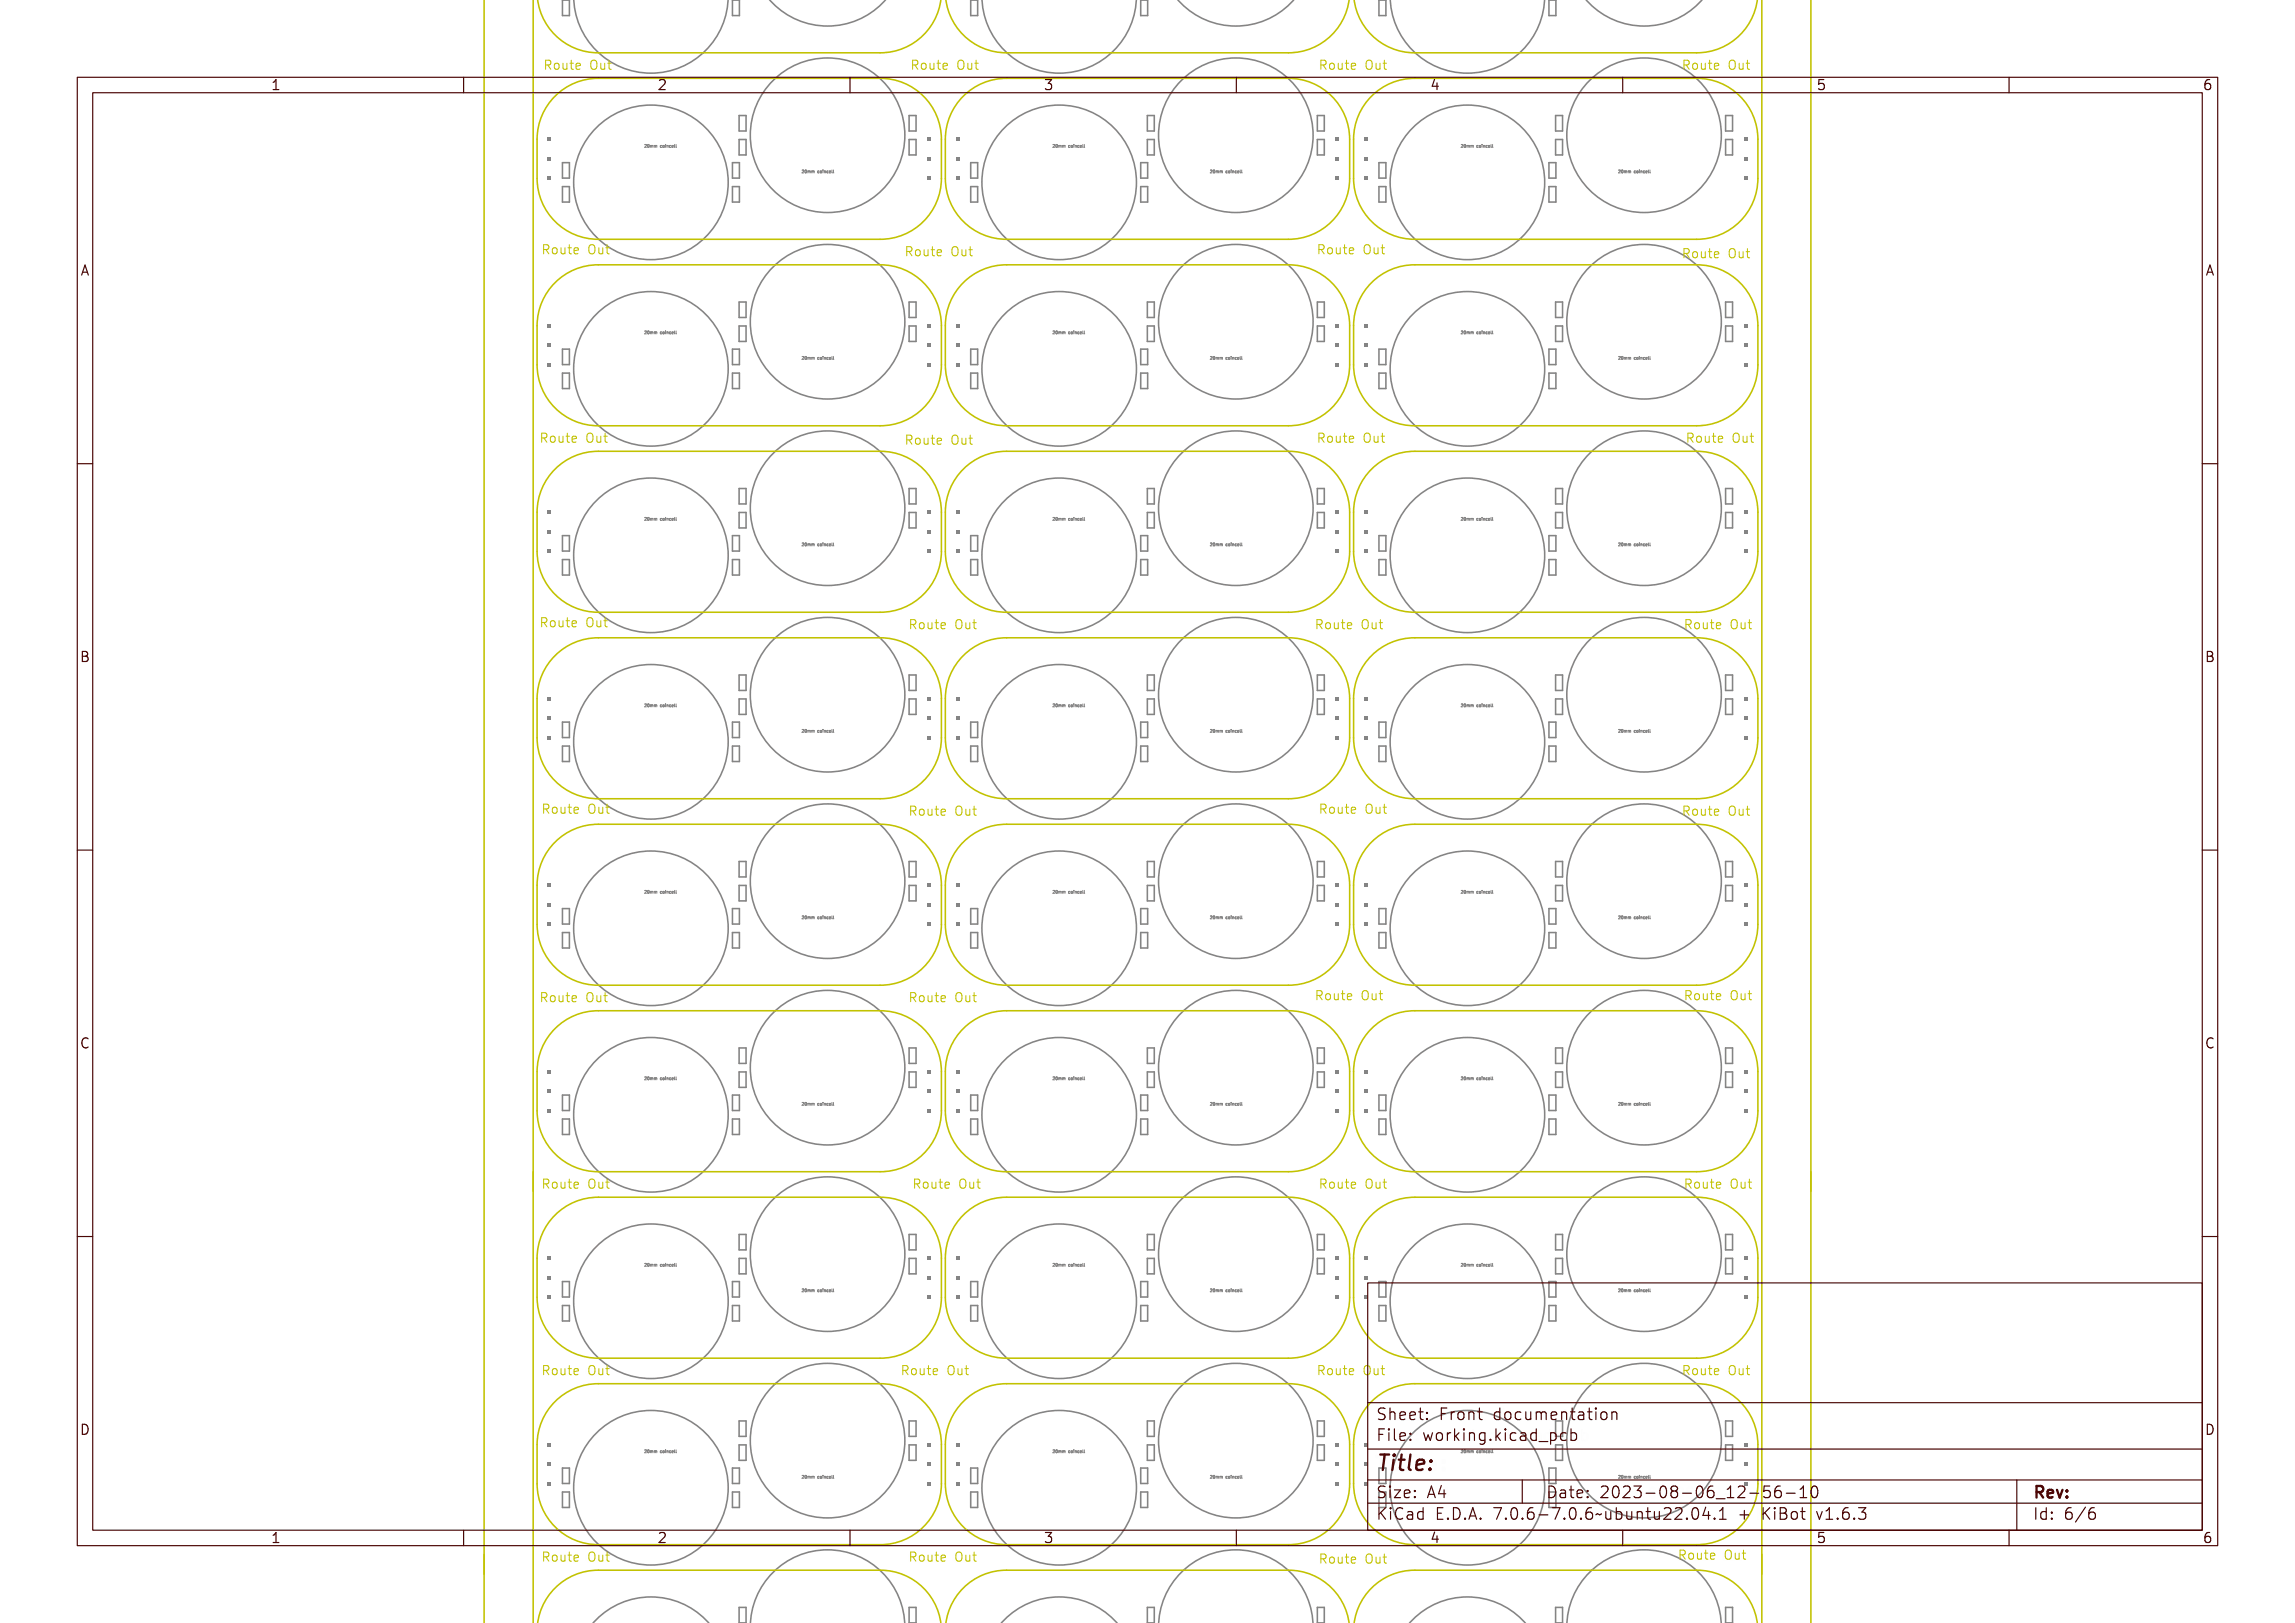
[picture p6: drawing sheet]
<svg xmlns="http://www.w3.org/2000/svg" width="297mm" height="210mm" viewBox="0 0 297 210" stroke-linecap="round" stroke-linejoin="round" font-family="sans-serif">
<defs><g id="words">
<text font-size="2.7" fill="#480000" x="178" y="190.3">Title:</text>
<g font-size="2" fill="#480000">
<text x="178" y="183.7">Sheet: Front documentation</text>
<text x="178" y="186.5">File: working.kicad_pcb</text>
<text x="178" y="193.9">Size: A4</text>
<text x="178" y="196.6">KiCad E.D.A. 7.0.6-7.0.6~ubuntu22.04.1 + KiBot v1.6.3</text>
<text x="200" y="193.9">Date: 2023-08-06_12-56-10</text>
<text x="263" y="196.6">Id: 6/6</text>
<text x="263" y="193.9">Rev:</text>
</g>
<g font-size="1.7" fill="#480000">
<text x="35" y="11.7">1</text>
<text x="85" y="11.7">2</text>
<text x="135" y="11.7">3</text>
<text x="185" y="11.7">4</text>
<text x="235" y="11.7">5</text>
<text x="285" y="11.7">6</text>
<text x="10.5" y="35.7">A</text>
<text x="285.5" y="35.7">A</text>
<text x="10.5" y="85.6">B</text>
<text x="285.5" y="85.6">B</text>
<text x="10.5" y="135.7">C</text>
<text x="285.5" y="135.7">C</text>
<text x="10.5" y="185.6">D</text>
<text x="285.5" y="185.6">D</text>
<text x="35" y="199.7">1</text>
<text x="85" y="199.7">2</text>
<text x="135" y="199.7">3</text>
<text x="185" y="199.7">4</text>
<text x="235" y="199.7">5</text>
<text x="285" y="199.7">6</text>
</g>
<g font-size="1.6" fill="#c2c200">
<text x="70.3" y="9.1">Route Out</text>
<text x="117.8" y="9.1">Route Out</text>
<text x="170.6" y="9.1">Route Out</text>
<text x="217.6" y="9.1">Route Out</text>
<text x="70" y="33">Route Out</text>
<text x="117" y="33.2">Route Out</text>
<text x="170.3" y="33">Route Out</text>
<text x="217.6" y="33.5">Route Out</text>
<text x="69.8" y="57.4">Route Out</text>
<text x="117" y="57.6">Route Out</text>
<text x="170.3" y="57.4">Route Out</text>
<text x="218.1" y="57.4">Route Out</text>
<text x="69.8" y="81.3">Route Out</text>
<text x="117.5" y="81.5">Route Out</text>
<text x="170.1" y="81.5">Route Out</text>
<text x="217.8" y="81.5">Route Out</text>
<text x="70" y="105.4">Route Out</text>
<text x="117.5" y="105.6">Route Out</text>
<text x="170.6" y="105.4">Route Out</text>
<text x="217.6" y="105.6">Route Out</text>
<text x="69.8" y="129.8">Route Out</text>
<text x="117.5" y="129.8">Route Out</text>
<text x="170.1" y="129.5">Route Out</text>
<text x="217.8" y="129.5">Route Out</text>
<text x="70" y="153.9">Route Out</text>
<text x="118" y="153.9">Route Out</text>
<text x="170.6" y="153.9">Route Out</text>
<text x="217.8" y="153.9">Route Out</text>
<text x="70" y="178">Route Out</text>
<text x="116.5" y="178">Route Out</text>
<text x="170.3" y="178">Route Out</text>
<text x="217.6" y="178">Route Out</text>
<text x="70" y="202.2">Route Out</text>
<text x="117.5" y="202.2">Route Out</text>
<text x="170.6" y="202.4">Route Out</text>
<text x="217.1" y="201.9">Route Out</text>
</g>
<g font-size=".5" fill="#848484">
<text x="83.4" y="19.1">20mm coincell</text>
<text x="104.1" y="22.4">20mm coincell</text>
<text x="136.2" y="19.1">20mm coincell</text>
<text x="156.9" y="22.4">20mm coincell</text>
<text x="189" y="19.1">20mm coincell</text>
<text x="209.7" y="22.4">20mm coincell</text>
<text x="83.4" y="43.2">20mm coincell</text>
<text x="104.1" y="46.5">20mm coincell</text>
<text x="136.2" y="43.2">20mm coincell</text>
<text x="156.9" y="46.5">20mm coincell</text>
<text x="189" y="43.2">20mm coincell</text>
<text x="209.7" y="46.5">20mm coincell</text>
<text x="83.4" y="67.3">20mm coincell</text>
<text x="104.1" y="70.6">20mm coincell</text>
<text x="136.2" y="67.3">20mm coincell</text>
<text x="156.9" y="70.6">20mm coincell</text>
<text x="189" y="67.3">20mm coincell</text>
<text x="209.7" y="70.6">20mm coincell</text>
<text x="83.4" y="91.5">20mm coincell</text>
<text x="104.1" y="94.8">20mm coincell</text>
<text x="136.2" y="91.5">20mm coincell</text>
<text x="156.9" y="94.8">20mm coincell</text>
<text x="189" y="91.5">20mm coincell</text>
<text x="209.7" y="94.8">20mm coincell</text>
<text x="83.4" y="115.6">20mm coincell</text>
<text x="104.1" y="118.9">20mm coincell</text>
<text x="136.2" y="115.6">20mm coincell</text>
<text x="156.9" y="118.9">20mm coincell</text>
<text x="189" y="115.6">20mm coincell</text>
<text x="209.7" y="118.9">20mm coincell</text>
<text x="83.4" y="139.7">20mm coincell</text>
<text x="104.1" y="143">20mm coincell</text>
<text x="136.2" y="139.7">20mm coincell</text>
<text x="156.9" y="143">20mm coincell</text>
<text x="189" y="139.7">20mm coincell</text>
<text x="209.7" y="143">20mm coincell</text>
<text x="83.4" y="163.9">20mm coincell</text>
<text x="104.1" y="167.2">20mm coincell</text>
<text x="136.2" y="163.9">20mm coincell</text>
<text x="156.9" y="167.2">20mm coincell</text>
<text x="189" y="163.9">20mm coincell</text>
<text x="209.7" y="167.2">20mm coincell</text>
<text x="83.4" y="188">20mm coincell</text>
<text x="104.1" y="191.3">20mm coincell</text>
<text x="136.2" y="188">20mm coincell</text>
<text x="156.9" y="191.3">20mm coincell</text>
<text x="189" y="188">20mm coincell</text>
<text x="209.7" y="191.3">20mm coincell</text>
</g>
</g></defs>
<g fill="none" stroke="#848484" stroke-width=".13">
<path d="M83.4 18.7a.16 .16 0 0 1 .2 .2 .16 .16 0 0 1-.2 .1l.2 .1h-.2l.2-.3zM83.7 18.8l.1-.1a.17 .17 0 0 1 .1 .2 .17 .17 0 0 1-.2 .1zM83.8 18.8h.1l-.1 .3zM84 18.8h.2v.3v-.3l-.1 .3v-.3l-.1 .3zM84.3 18.8h.2v.3v-.3l-.1 .3v-.3l-.1 .3zM84.9 18.8l.2 .1a.1 .1 0 0 0-.1 0 .1 .1 0 0 0 0 .1 .1 .1 0 0 0 .1 0v.1a.14 .14 0 0 1-.2-.1 .14 .14 0 0 1 0-.2zM85.5 18.8h.1v.3h.1h-.2h.1zM85.6 18.7v.1zM85.8 18.8h.2v.3l-.1-.3-.1 .3zM86.1 18.8l.2 .1a.1 .1 0 0 0-.1 0 .1 .1 0 0 0 0 .1 .1 .1 0 0 0 .1 0v.1a.14 .14 0 0 1-.2-.1 .14 .14 0 0 1 0-.2zM86.4 18.8h.2v.2h-.2h.1h.1v.1a.15 .15 0 0 1-.2-.1 .15 .15 0 0 1 0-.2zM86.5 18.9h.1h-.2z"/>
<path d="M86.7 18.7h.1v.3l.1 .1h-.1zM87 18.7h.1v.3l.1 .1h-.1zM87.5 18.7v.4M136.2 18.7a.18 .18 0 0 1 .3 .2 .16 .16 0 0 1-.2 .1l.1 .1h-.2l.2-.3zM136.5 18.8l.1-.1a.17 .17 0 0 1 .2 .2 .17 .17 0 0 1-.3 .1zM136.6 18.8h.1l-.1 .3zM136.8 18.8h.2l.1 .3-.1-.3v.3l-.1-.3-.1 .3zM137.1 18.8h.2l.1 .3-.1-.3v.3l-.1-.3-.1 .3zM137.8 18.8l.1 .1a.1 .1 0 0 0-.1 0 .1 .1 0 0 0 0 .1 .1 .1 0 0 0 .1 0v.1a.14 .14 0 0 1-.2-.1 .14 .14 0 0 1 .1-.2zM138.3 18.8h.2v.3h.1h-.3h.1zM138.4 18.7l.1 .1zM138.6 18.8h.2v.3l-.1-.3-.1 .3z"/>
<path d="M139 18.8l.1 .1a.1 .1 0 0 0-.1 0 .1 .1 0 0 0 0 .1 .1 .1 0 0 0 .1 0v.1a.14 .14 0 0 1-.2-.1 .14 .14 0 0 1 .1-.2zM139.3 18.8l.2 .1v.1h-.2h.1v.1a.15 .15 0 0 1-.2-.1 .15 .15 0 0 1 .1-.2zM139.3 18.9h.1h-.1zM139.5 18.7h.1v.3l.1 .1h-.1zM139.8 18.7h.1v.3l.1 .1h-.1zM140.3 18.7l.1 .4M189.1 18.7a.16 .16 0 0 1 .2 .2 .16 .16 0 0 1-.2 .1l.2 .1h-.2l.1-.3zM189.4 18.8v-.1a.17 .17 0 0 1 .2 .2 .17 .17 0 0 1-.2 .1zM189.4 18.8h.1v.3zM189.6 18.8h.3v.3l-.1-.3v.3l-.1-.3-.1 .3zM189.9 18.8h.3v.3l-.1-.3v.3l-.1-.3-.1 .3zM190.6 18.8l.2 .1a.1 .1 0 0 0-.2 0 .1 .1 0 0 0 0 .1 .1 .1 0 0 0 .2 0l-.1 .1a.14 .14 0 0 1-.1-.1 .14 .14 0 0 1 0-.2z"/>
<path d="M191.2 18.8h.1v.3h.1h-.2h.1zM191.3 18.7v.1zM191.5 18.8h.2v.3l-.1-.3-.1 .3zM191.8 18.8l.2 .1a.1 .1 0 0 0-.2 0 .1 .1 0 0 0 0 .1 .1 .1 0 0 0 .2 0l-.1 .1a.14 .14 0 0 1-.1-.1 .14 .14 0 0 1 0-.2zM192.1 18.8l.2 .1v.1h-.2h.2l-.1 .1a.15 .15 0 0 1-.1-.1 .15 .15 0 0 1 0-.2zM192.1 18.9h.1h-.1zM192.4 18.7h.1v.3l.1 .1h-.1zM192.7 18.7h.1v.3l.1 .1h-.1zM193.2 18.7v.4M104 22h-.2M104 22.2l-.2 .2h.2M104.1 22a.16 .16 0 0 1 .2 .2 .16 .16 0 0 1-.1 .1l.1 .1h-.2l.2-.3z"/>
<path d="M104.4 22.1l.1-.1a.17 .17 0 0 1 .1 .2 .17 .17 0 0 1-.2 .1zM104.5 22.1h.1l-.1 .3zM104.7 22.1h.2l.1 .3-.1-.3v.3l-.1-.3-.1 .3zM105 22.1h.2l.1 .3-.1-.3v.3l-.1-.3-.1 .3zM105.7 22.1l.1 .1a.1 .1 0 0 0-.1 0 .1 .1 0 0 0 0 .1 .1 .1 0 0 0 .1 0v.1a.14 .14 0 0 1-.2-.1 .14 .14 0 0 1 .1-.2zM106.2 22.1h.2v.3h.1h-.3h.1zM106.3 22l.1 .1zM106.5 22.1h.2v.3l-.1-.3-.1 .3zM106.9 22.1l.1 .1a.1 .1 0 0 0-.1 0 .1 .1 0 0 0 0 .1 .1 .1 0 0 0 .1 0v.1a.14 .14 0 0 1-.2-.1 .14 .14 0 0 1 .1-.2zM107.1 22.1h.2l.1 .2h-.2h.1v.1a.15 .15 0 0 1-.2-.1 .15 .15 0 0 1 0-.2zM107.2 22.2h.1h-.1zM107.4 22h.1v.3l.1 .1h-.1z"/>
<path d="M107.7 22h.1v.3l.1 .1h-.1zM156.8 22h-.2M156.8 22.2l-.2 .2h.3M156.9 22a.18 .18 0 0 1 .3 .2 .16 .16 0 0 1-.2 .1l.2 .1h-.3l.2-.3zM157.3 22.1v-.1a.17 .17 0 0 1 .2 .2 .17 .17 0 0 1-.2 .1zM157.3 22.1h.1v.3zM157.5 22.1h.3v.3l-.1-.3v.3l-.1-.3-.1 .3zM157.8 22.1h.3v.3l-.1-.3v.3l-.1-.3-.1 .3zM158.5 22.1l.2 .1a.1 .1 0 0 0-.2 0 .1 .1 0 0 0 0 .1 .1 .1 0 0 0 .2 0l-.1 .1a.14 .14 0 0 1-.1-.1 .14 .14 0 0 1 0-.2zM159.1 22.1h.1v.3h.1h-.2zM159.1 22l.1 .1zM159.4 22.1h.2v.3l-.1-.3-.1 .3z"/>
<path d="M159.7 22.1l.2 .1a.1 .1 0 0 0-.2 0 .1 .1 0 0 0 0 .1 .1 .1 0 0 0 .2 0l-.1 .1a.14 .14 0 0 1-.1-.1 .14 .14 0 0 1 0-.2zM160 22.1l.2 .1v.1h-.2h.2l-.1 .1a.15 .15 0 0 1-.1-.1 .15 .15 0 0 1 0-.2zM160 22.2h.1h-.1zM160.3 22h.1v.3l.1 .1h-.1zM160.6 22h.1v.3l.1 .1h-.1zM209.6 22h-.1M209.7 22.2l-.2 .2h.2M209.8 22a.16 .16 0 0 1 .2 .2 .16 .16 0 0 1-.2 .1l.2 .1h-.2l.1-.3zM210.1 22.1v-.1a.17 .17 0 0 1 .2 .2 .17 .17 0 0 1-.2 .1zM210.2 22.1h.1l-.1 .3zM210.4 22.1h.2v.3v-.3l-.1 .3-.1-.3v.3zM210.7 22.1h.2v.3v-.3l-.1 .3-.1-.3v.3z"/>
<path d="M211.3 22.1l.2 .1a.1 .1 0 0 0-.1 0 .1 .1 0 0 0 0 .1 .1 .1 0 0 0 .1 0v.1a.14 .14 0 0 1-.2-.1 .14 .14 0 0 1 0-.2zM211.9 22.1h.1v.3h.1h-.2h.1zM212 22v.1zM212.2 22.1h.2v.3l-.1-.3-.1 .3zM212.5 22.1l.2 .1a.1 .1 0 0 0-.1 0 .1 .1 0 0 0 0 .1 .1 .1 0 0 0 .1 0v.1a.14 .14 0 0 1-.2-.1 .14 .14 0 0 1 0-.2zM212.8 22.1l.2 .1v.1h-.2h.1h.1v.1a.15 .15 0 0 1-.2-.1 .15 .15 0 0 1 0-.2zM212.9 22.2h.1h-.2zM213.1 22h.1v.3l.1 .1h-.1zM213.4 22h.1v.3l.1 .1h-.1zM83.4 42.9a.16 .16 0 0 1 .2 .1 .16 .16 0 0 1-.2 .2h.2h-.2l.2-.2zM83.7 42.9h.1a.17 .17 0 0 1 .1 .1 .17 .17 0 0 1-.2 .2zM83.8 42.9l.1 .1-.1 .2z"/>
<path d="M84 42.9h.2v.3v-.2l-.1 .2v-.2l-.1 .2zM84.3 42.9h.2v.3v-.2l-.1 .2v-.2l-.1 .2zM84.9 43h.2a.1 .1 0 0 0-.1 0 .1 .1 0 0 0 0 .1 .1 .1 0 0 0 .1 .1 .14 .14 0 0 1-.2-.1 .14 .14 0 0 1 0-.1zM85.5 42.9h.1v.3h.1h-.2h.1zM85.6 42.8v.1zM85.8 42.9l.2 .1v.2l-.1-.2-.1 .2zM86.1 43h.2a.1 .1 0 0 0-.1 0 .1 .1 0 0 0 0 .1 .1 .1 0 0 0 .1 .1 .14 .14 0 0 1-.2-.1 .14 .14 0 0 1 0-.1zM86.4 43h.2v.1h-.2l.1 .1h.1a.15 .15 0 0 1-.2 0 .15 .15 0 0 1 0-.2zM86.5 43l.1 .1h-.2zM86.7 42.8h.1v.3l.1 .1h-.1zM87 42.8h.1v.3l.1 .1h-.1zM87.5 42.8v.4"/>
<path d="M104 46.1l-.2 .1M104 46.3l-.2 .2h.2M104.1 46.2a.16 .16 0 0 1 .2 .1 .16 .16 0 0 1-.1 .2h.1h-.2l.2-.2zM104.4 46.2h.1a.17 .17 0 0 1 .1 .1 .17 .17 0 0 1-.2 .2zM104.5 46.2l.1 .1-.1 .2zM104.7 46.2h.2l.1 .3-.1-.2v.2l-.1-.2-.1 .2zM105 46.2h.2l.1 .3-.1-.2v.2l-.1-.2-.1 .2zM105.7 46.3h.1a.1 .1 0 0 0-.1 0 .1 .1 0 0 0 0 .1 .1 .1 0 0 0 .1 .1 .14 .14 0 0 1-.2 0 .14 .14 0 0 1 .1-.2zM106.2 46.2h.2v.3h.1h-.3h.1zM106.3 46.1l.1 .1zM106.5 46.2l.2 .1v.2l-.1-.2-.1 .2zM106.9 46.3h.1a.1 .1 0 0 0-.1 0 .1 .1 0 0 0 0 .1 .1 .1 0 0 0 .1 .1 .14 .14 0 0 1-.2 0 .14 .14 0 0 1 .1-.2z"/>
<path d="M107.1 46.3h.2l.1 .1h-.2v.1h.1a.15 .15 0 0 1-.2 0 .15 .15 0 0 1 0-.2zM107.2 46.3l.1 .1h-.1zM107.4 46.1h.1v.3l.1 .1h-.1zM107.7 46.1h.1v.3l.1 .1h-.1zM136.2 42.9a.16 .16 0 0 1 .3 .1 .16 .16 0 0 1-.2 .2h.1h-.2l.2-.2zM136.5 42.9h.1a.17 .17 0 0 1 .2 .1 .18 .18 0 0 1-.3 .2zM136.6 42.9l.1 .1-.1 .2zM136.8 42.9h.2l.1 .3-.1-.2v.2l-.1-.2-.1 .2zM137.1 42.9h.2l.1 .3-.1-.2v.2l-.1-.2-.1 .2zM137.8 43h.1a.1 .1 0 0 0-.1 0 .1 .1 0 0 0 0 .1 .1 .1 0 0 0 .1 .1 .14 .14 0 0 1-.2-.1 .14 .14 0 0 1 .1-.1zM138.3 42.9h.2v.3h.1h-.3h.1zM138.4 42.8l.1 .1z"/>
<path d="M138.6 42.9l.2 .1v.2l-.1-.2-.1 .2zM139 43h.1a.1 .1 0 0 0-.1 0 .1 .1 0 0 0 0 .1 .1 .1 0 0 0 .1 .1 .14 .14 0 0 1-.2-.1 .14 .14 0 0 1 .1-.1zM139.3 43h.1l.1 .1h-.2v.1h.1a.15 .15 0 0 1-.2 0 .15 .15 0 0 1 .1-.2zM139.3 43l.1 .1h-.1zM139.5 42.8h.1v.3l.1 .1h-.1zM139.8 42.8h.1v.3l.1 .1h-.1zM140.3 42.8l.1 .4M156.8 46.1l-.2 .1M156.8 46.3l-.2 .2h.3M156.9 46.2a.16 .16 0 0 1 .3 .1 .16 .16 0 0 1-.2 .2h.2h-.3l.2-.2zM157.3 46.2a.17 .17 0 0 1 .2 .1 .17 .17 0 0 1-.2 .2zM157.3 46.2l.1 .1v.2z"/>
<path d="M157.5 46.2h.3v.3l-.1-.2v.2l-.1-.2-.1 .2zM157.8 46.2h.3v.3l-.1-.2v.2l-.1-.2-.1 .2zM158.5 46.3h.2a.1 .1 0 0 0-.2 0 .1 .1 0 0 0 0 .1 .11 .11 0 0 0 .2 .1h-.1a.14 .14 0 0 1-.1 0 .14 .14 0 0 1 0-.2zM159.1 46.2h.1v.3h.1h-.2zM159.1 46.1l.1 .1zM159.4 46.2l.2 .1v.2l-.1-.2-.1 .2zM159.7 46.3h.2a.1 .1 0 0 0-.2 0 .1 .1 0 0 0 0 .1 .11 .11 0 0 0 .2 .1h-.1a.14 .14 0 0 1-.1 0 .14 .14 0 0 1 0-.2zM160 46.3h.2v.1h-.2v.1h.2h-.1a.15 .15 0 0 1-.1 0 .15 .15 0 0 1 0-.2zM160 46.3l.1 .1h-.1zM160.3 46.1h.1v.3l.1 .1h-.1zM160.6 46.1h.1v.3l.1 .1h-.1zM189.1 42.9a.16 .16 0 0 1 .2 .1 .16 .16 0 0 1-.2 .2h.2h-.2l.1-.2z"/>
<path d="M189.4 42.9a.17 .17 0 0 1 .2 .1 .17 .17 0 0 1-.2 .2zM189.4 42.9l.1 .1v.2zM189.6 42.9h.3v.3l-.1-.2v.2l-.1-.2-.1 .2zM189.9 42.9h.3v.3l-.1-.2v.2l-.1-.2-.1 .2zM190.6 43h.2a.1 .1 0 0 0-.2 0 .1 .1 0 0 0 0 .1 .11 .11 0 0 0 .2 .1h-.1a.14 .14 0 0 1-.1-.1 .14 .14 0 0 1 0-.1zM191.2 42.9h.1v.3h.1h-.2h.1zM191.3 42.8v.1zM191.5 42.9l.2 .1v.2l-.1-.2-.1 .2zM191.8 43h.2a.1 .1 0 0 0-.2 0 .1 .1 0 0 0 0 .1 .11 .11 0 0 0 .2 .1h-.1a.14 .14 0 0 1-.1-.1 .14 .14 0 0 1 0-.1zM192.1 43h.2v.1h-.2v.1h.2h-.1a.15 .15 0 0 1-.1 0 .15 .15 0 0 1 0-.2zM192.1 43l.1 .1h-.1zM192.4 42.8h.1v.3l.1 .1h-.1z"/>
<path d="M192.7 42.8h.1v.3l.1 .1h-.1zM193.2 42.8v.4M209.6 46.1l-.1 .1M209.7 46.3l-.2 .2h.2M209.8 46.2a.16 .16 0 0 1 .2 .1 .16 .16 0 0 1-.2 .2h.2h-.2l.1-.2zM210.1 46.2a.17 .17 0 0 1 .2 .1 .17 .17 0 0 1-.2 .2zM210.2 46.2l.1 .1-.1 .2zM210.4 46.2h.2v.3v-.2l-.1 .2-.1-.2v.2zM210.7 46.2h.2v.3v-.2l-.1 .2-.1-.2v.2zM211.3 46.3h.2a.1 .1 0 0 0-.1 0 .1 .1 0 0 0 0 .1 .1 .1 0 0 0 .1 .1 .14 .14 0 0 1-.2 0 .14 .14 0 0 1 0-.2zM211.9 46.2h.1v.3h.1h-.2h.1zM212 46.1v.1z"/>
<path d="M212.2 46.2l.2 .1v.2l-.1-.2-.1 .2zM212.5 46.3h.2a.1 .1 0 0 0-.1 0 .1 .1 0 0 0 0 .1 .1 .1 0 0 0 .1 .1 .14 .14 0 0 1-.2 0 .14 .14 0 0 1 0-.2zM212.8 46.3h.2v.1h-.2l.1 .1h.1a.15 .15 0 0 1-.2 0 .15 .15 0 0 1 0-.2zM212.9 46.3l.1 .1h-.2zM213.1 46.1h.1v.3l.1 .1h-.1zM213.4 46.1h.1v.3l.1 .1h-.1zM83.4 67a.16 .16 0 0 1 .2 .1 .16 .16 0 0 1-.2 .2h.2h-.2l.2-.2zM83.7 67h.1a.17 .17 0 0 1 .1 .2 .17 .17 0 0 1-.2 .1zM83.8 67l.1 .1-.1 .2zM84 67.1h.2v.2v-.2l-.1 .2v-.2l-.1 .2zM84.3 67.1h.2v.2v-.2l-.1 .2v-.2l-.1 .2zM84.9 67.1h.2a.1 .1 0 0 0-.1 0 .1 .1 0 0 0 0 .2 .1 .1 0 0 0 .1 0 .14 .14 0 0 1-.2 0 .14 .14 0 0 1 0-.2z"/>
<path d="M85.5 67.1h.1v.2h.1h-.2h.1zM85.6 67h.1M85.8 67.1h.2v.2l-.1-.2-.1 .2zM86.1 67.1h.2a.1 .1 0 0 0-.1 0 .1 .1 0 0 0 0 .2 .1 .1 0 0 0 .1 0 .14 .14 0 0 1-.2 0 .14 .14 0 0 1 0-.2zM86.4 67.1h.2v.1h-.2l.1 .1h.1a.15 .15 0 0 1-.2 0 .15 .15 0 0 1 0-.2zM86.5 67.1l.1 .1h-.2zM86.7 67h.1v.3h.1h-.1zM87 67h.1v.3h.1h-.1zM87.5 67v.3M104 70.3h-.2M104 70.4l-.2 .2h.2M104.1 70.3a.16 .16 0 0 1 .2 .1 .16 .16 0 0 1-.1 .2h.1h-.2l.2-.2z"/>
<path d="M104.4 70.3h.1a.17 .17 0 0 1 .1 .2 .17 .17 0 0 1-.2 .1zM104.5 70.3l.1 .1-.1 .2zM104.7 70.4h.2l.1 .2-.1-.2v.2l-.1-.2-.1 .2zM105 70.4h.2l.1 .2-.1-.2v.2l-.1-.2-.1 .2zM105.7 70.4h.1a.1 .1 0 0 0-.1 0 .1 .1 0 0 0 0 .2 .1 .1 0 0 0 .1 0 .14 .14 0 0 1-.2 0 .14 .14 0 0 1 .1-.2zM106.2 70.4h.2v.2h.1h-.3h.1zM106.3 70.3h.1zM106.5 70.4h.2v.2l-.1-.2-.1 .2zM106.9 70.4h.1a.1 .1 0 0 0-.1 0 .1 .1 0 0 0 0 .2 .1 .1 0 0 0 .1 0 .14 .14 0 0 1-.2 0 .14 .14 0 0 1 .1-.2zM107.1 70.4h.2l.1 .1h-.2v.1h.1a.15 .15 0 0 1-.2 0 .15 .15 0 0 1 0-.2zM107.2 70.4l.1 .1h-.1zM107.4 70.3h.1v.3h.1h-.1z"/>
<path d="M107.7 70.3h.1v.3h.1h-.1zM136.2 67a.16 .16 0 0 1 .3 .1 .16 .16 0 0 1-.2 .2h.1h-.2l.2-.2zM136.5 67h.1a.17 .17 0 0 1 .2 .2 .17 .17 0 0 1-.3 .1zM136.6 67l.1 .1-.1 .2zM136.8 67.1h.2l.1 .2-.1-.2v.2l-.1-.2-.1 .2zM137.1 67.1h.2l.1 .2-.1-.2v.2l-.1-.2-.1 .2zM137.8 67.1h.1a.1 .1 0 0 0-.1 0 .1 .1 0 0 0 0 .2 .1 .1 0 0 0 .1 0 .14 .14 0 0 1-.2 0 .14 .14 0 0 1 .1-.2zM138.3 67.1h.2v.2h.1h-.3h.1zM138.4 67h.1zM138.6 67.1h.2v.2l-.1-.2-.1 .2zM139 67.1h.1a.1 .1 0 0 0-.1 0 .1 .1 0 0 0 0 .2 .1 .1 0 0 0 .1 0 .14 .14 0 0 1-.2 0 .14 .14 0 0 1 .1-.2zM139.3 67.1h.2v.1h-.2v.1h.1a.15 .15 0 0 1-.2 0 .15 .15 0 0 1 .1-.2z"/>
<path d="M139.3 67.1l.1 .1h-.1zM139.5 67h.1v.3h.1h-.1zM139.8 67h.1v.3h.1h-.1zM140.3 67l.1 .3M156.8 70.3h-.2M156.8 70.4l-.2 .2h.3M156.9 70.3a.16 .16 0 0 1 .3 .1 .16 .16 0 0 1-.2 .2h.2h-.3l.2-.2zM157.3 70.3a.17 .17 0 0 1 .2 .2 .17 .17 0 0 1-.2 .1zM157.3 70.3l.1 .1v.2zM157.5 70.4h.3v.2l-.1-.2v.2l-.1-.2-.1 .2zM157.8 70.4h.3v.2l-.1-.2v.2l-.1-.2-.1 .2zM158.5 70.4h.2a.1 .1 0 0 0-.2 0 .1 .1 0 0 0 0 .2 .1 .1 0 0 0 .2 0h-.1a.14 .14 0 0 1-.1 0 .14 .14 0 0 1 0-.2z"/>
<path d="M159.1 70.4h.1v.2h.1h-.2zM159.1 70.3h.1zM159.4 70.4h.2v.2l-.1-.2-.1 .2zM159.7 70.4h.2a.1 .1 0 0 0-.2 0 .1 .1 0 0 0 0 .2 .1 .1 0 0 0 .2 0h-.1a.14 .14 0 0 1-.1 0 .14 .14 0 0 1 0-.2zM160 70.4h.2v.1h-.2v.1h.2h-.1a.15 .15 0 0 1-.1 0 .15 .15 0 0 1 0-.2zM160 70.4l.1 .1h-.1zM160.3 70.3h.1v.3h.1h-.1zM160.6 70.3h.1v.3h.1h-.1zM189.1 67a.16 .16 0 0 1 .2 .1 .16 .16 0 0 1-.2 .2h.2h-.2l.1-.2zM189.4 67a.17 .17 0 0 1 .2 .2 .17 .17 0 0 1-.2 .1zM189.4 67l.1 .1v.2zM189.6 67.1h.3v.2l-.1-.2v.2l-.1-.2-.1 .2z"/>
<path d="M189.9 67.1h.3v.2l-.1-.2v.2l-.1-.2-.1 .2zM190.6 67.1h.2a.1 .1 0 0 0-.2 0 .1 .1 0 0 0 0 .2 .1 .1 0 0 0 .2 0h-.1a.14 .14 0 0 1-.1 0 .14 .14 0 0 1 0-.2zM191.2 67.1h.1v.2h.1h-.2h.1zM191.3 67h.1M191.5 67.1h.2v.2l-.1-.2-.1 .2zM191.8 67.1h.2a.1 .1 0 0 0-.2 0 .1 .1 0 0 0 0 .2 .1 .1 0 0 0 .2 0h-.1a.14 .14 0 0 1-.1 0 .14 .14 0 0 1 0-.2zM192.1 67.1h.2v.1h-.2v.1h.2h-.1a.15 .15 0 0 1-.1 0 .15 .15 0 0 1 0-.2zM192.1 67.1l.1 .1h-.1zM192.4 67h.1v.3h.1h-.1zM192.7 67h.1v.3h.1h-.1zM193.2 67v.3M209.6 70.3h-.1"/>
<path d="M209.7 70.4l-.2 .2h.2M209.8 70.3a.16 .16 0 0 1 .2 .1 .16 .16 0 0 1-.2 .2h.2h-.2l.1-.2zM210.1 70.3a.17 .17 0 0 1 .2 .2 .17 .17 0 0 1-.2 .1zM210.2 70.3l.1 .1-.1 .2zM210.4 70.4h.2v.2v-.2l-.1 .2-.1-.2v.2zM210.7 70.4h.2v.2v-.2l-.1 .2-.1-.2v.2zM211.3 70.4h.2a.1 .1 0 0 0-.1 0 .1 .1 0 0 0 0 .2 .1 .1 0 0 0 .1 0 .14 .14 0 0 1-.2 0 .14 .14 0 0 1 0-.2zM211.9 70.4h.1v.2h.1h-.2h.1zM212 70.3h.1M212.2 70.4h.2v.2l-.1-.2-.1 .2zM212.5 70.4h.2a.1 .1 0 0 0-.1 0 .1 .1 0 0 0 0 .2 .1 .1 0 0 0 .1 0 .14 .14 0 0 1-.2 0 .14 .14 0 0 1 0-.2zM212.8 70.4h.2v.1h-.2l.1 .1h.1a.15 .15 0 0 1-.2 0 .15 .15 0 0 1 0-.2z"/>
<path d="M212.9 70.4l.1 .1h-.2zM213.1 70.3h.1v.3h.1h-.1zM213.4 70.3h.1v.3h.1h-.1zM83.4 91.1a.16 .16 0 0 1 .2 .1 .16 .16 0 0 1-.2 .2l.2 .1h-.2l.2-.3zM83.7 91.2l.1-.1a.17 .17 0 0 1 .1 .2 .17 .17 0 0 1-.2 .1zM83.8 91.2h.1l-.1 .2zM84 91.2h.2v.3v-.3l-.1 .3v-.3l-.1 .3zM84.3 91.2h.2v.3v-.3l-.1 .3v-.3l-.1 .3zM84.9 91.2l.2 .1a.1 .1 0 0 0-.1 0 .1 .1 0 0 0 0 .1 .1 .1 0 0 0 .1 0v.1a.14 .14 0 0 1-.2-.1 .14 .14 0 0 1 0-.2zM85.5 91.2h.1v.2l.1 .1h-.2l.1-.1zM85.6 91.1v.1zM85.8 91.2h.2v.3l-.1-.3-.1 .3z"/>
<path d="M86.1 91.2l.2 .1a.1 .1 0 0 0-.1 0 .1 .1 0 0 0 0 .1 .1 .1 0 0 0 .1 0v.1a.14 .14 0 0 1-.2-.1 .14 .14 0 0 1 0-.2zM86.4 91.2h.2v.1h-.2l.1 .1h.1v.1a.15 .15 0 0 1-.2-.1 .15 .15 0 0 1 0-.2zM86.5 91.3h.1h-.2zM86.7 91.1h.1v.3l.1 .1h-.1zM87 91.1h.1v.3l.1 .1h-.1zM87.5 91.1v.4M103.8 94.4h.1M104 94.4h-.2M104 94.5l-.2 .3h.2M104.1 94.4a.16 .16 0 0 1 .2 .1 .16 .16 0 0 1-.1 .2l.1 .1h-.2l.2-.3zM104.4 94.5l.1-.1a.17 .17 0 0 1 .1 .2 .17 .17 0 0 1-.2 .1zM104.5 94.5h.1l-.1 .2z"/>
<path d="M104.7 94.5h.2l.1 .3-.1-.3v.3l-.1-.3-.1 .3zM105 94.5h.2l.1 .3-.1-.3v.3l-.1-.3-.1 .3zM105.7 94.5l.1 .1a.1 .1 0 0 0-.1 0 .1 .1 0 0 0 0 .1 .1 .1 0 0 0 .1 0v.1a.14 .14 0 0 1-.2-.1 .14 .14 0 0 1 .1-.2zM106.2 94.5h.2v.2l.1 .1h-.3l.1-.1zM106.3 94.4l.1 .1zM106.5 94.5h.2v.3l-.1-.3-.1 .3zM106.9 94.5l.1 .1a.1 .1 0 0 0-.1 0 .1 .1 0 0 0 0 .1 .1 .1 0 0 0 .1 0v.1a.14 .14 0 0 1-.2-.1 .14 .14 0 0 1 .1-.2zM107.1 94.5l.2 .1 .1 .1h-.2h.1v.1a.15 .15 0 0 1-.2-.1 .15 .15 0 0 1 0-.2zM107.2 94.6h.1h-.1zM107.4 94.4h.1v.3l.1 .1h-.1zM107.7 94.4h.1v.3l.1 .1h-.1zM136.2 91.1a.16 .16 0 0 1 .3 .1 .16 .16 0 0 1-.2 .2l.1 .1h-.2l.2-.3z"/>
<path d="M136.5 91.2l.1-.1a.17 .17 0 0 1 .2 .2 .17 .17 0 0 1-.3 .1zM136.6 91.2h.1l-.1 .2zM136.8 91.2h.2l.1 .3-.1-.3v.3l-.1-.3-.1 .3zM137.1 91.2h.2l.1 .3-.1-.3v.3l-.1-.3-.1 .3zM137.8 91.2l.1 .1a.1 .1 0 0 0-.1 0 .1 .1 0 0 0 0 .1 .1 .1 0 0 0 .1 0v.1a.14 .14 0 0 1-.2-.1 .14 .14 0 0 1 .1-.2zM138.3 91.2h.2v.2l.1 .1h-.3l.1-.1zM138.4 91.1l.1 .1zM138.6 91.2h.2v.3l-.1-.3-.1 .3zM139 91.2l.1 .1a.1 .1 0 0 0-.1 0 .1 .1 0 0 0 0 .1 .1 .1 0 0 0 .1 0v.1a.14 .14 0 0 1-.2-.1 .14 .14 0 0 1 .1-.2zM139.3 91.2h.1l.1 .1h-.2v.1h.1v.1a.15 .15 0 0 1-.2-.1 .15 .15 0 0 1 .1-.2zM139.3 91.3h.1h-.1zM139.5 91.1h.1v.3l.1 .1h-.1z"/>
<path d="M139.8 91.1h.1v.3l.1 .1h-.1zM140.3 91.1l.1 .4M156.7 94.4h-.1M156.8 94.4h-.1M156.8 94.5l-.2 .3h.3M156.9 94.4a.16 .16 0 0 1 .3 .1 .16 .16 0 0 1-.2 .2l.2 .1h-.3l.2-.3zM157.3 94.5v-.1a.17 .17 0 0 1 .2 .2 .17 .17 0 0 1-.2 .1zM157.3 94.5h.1v.2zM157.5 94.5h.3v.3l-.1-.3v.3l-.1-.3-.1 .3zM157.8 94.5h.3v.3l-.1-.3v.3l-.1-.3-.1 .3zM158.5 94.5l.2 .1a.1 .1 0 0 0-.2 0 .1 .1 0 0 0 0 .1 .1 .1 0 0 0 .2 0l-.1 .1a.14 .14 0 0 1-.1-.1 .14 .14 0 0 1 0-.2zM159.1 94.5h.1v.2l.1 .1h-.2v-.1z"/>
<path d="M159.1 94.4l.1 .1zM159.4 94.5h.2v.3l-.1-.3-.1 .3zM159.7 94.5l.2 .1a.1 .1 0 0 0-.2 0 .1 .1 0 0 0 0 .1 .1 .1 0 0 0 .2 0l-.1 .1a.14 .14 0 0 1-.1-.1 .14 .14 0 0 1 0-.2zM160 94.5l.2 .1v.1h-.2h.2l-.1 .1a.15 .15 0 0 1-.1-.1 .15 .15 0 0 1 0-.2zM160 94.6h.1h-.1zM160.3 94.4h.1v.3l.1 .1h-.1zM160.6 94.4h.1v.3l.1 .1h-.1zM189.1 91.1a.16 .16 0 0 1 .2 .1 .16 .16 0 0 1-.2 .2l.2 .1h-.2l.1-.3zM189.4 91.2v-.1a.17 .17 0 0 1 .2 .2 .17 .17 0 0 1-.2 .1zM189.4 91.2h.1v.2zM189.6 91.2h.3v.3l-.1-.3v.3l-.1-.3-.1 .3zM189.9 91.2h.3v.3l-.1-.3v.3l-.1-.3-.1 .3z"/>
<path d="M190.6 91.2l.2 .1a.1 .1 0 0 0-.2 0 .1 .1 0 0 0 0 .1 .1 .1 0 0 0 .2 0l-.1 .1a.14 .14 0 0 1-.1-.1 .14 .14 0 0 1 0-.2zM191.2 91.2h.1v.2l.1 .1h-.2l.1-.1zM191.3 91.1v.1zM191.5 91.2h.2v.3l-.1-.3-.1 .3zM191.8 91.2l.2 .1a.1 .1 0 0 0-.2 0 .1 .1 0 0 0 0 .1 .1 .1 0 0 0 .2 0l-.1 .1a.14 .14 0 0 1-.1-.1 .14 .14 0 0 1 0-.2zM192.1 91.2l.2 .1h-.2v.1h.2l-.1 .1a.15 .15 0 0 1-.1-.1 .15 .15 0 0 1 0-.2zM192.1 91.3h.1h-.1zM192.4 91.1h.1v.3l.1 .1h-.1zM192.7 91.1h.1v.3l.1 .1h-.1zM193.2 91.1v.4M209.5 94.4h.1M209.6 94.4h-.1"/>
<path d="M209.7 94.5l-.2 .3h.2M209.8 94.4a.16 .16 0 0 1 .2 .1 .16 .16 0 0 1-.2 .2l.2 .1h-.2l.1-.3zM210.1 94.5v-.1a.17 .17 0 0 1 .2 .2 .17 .17 0 0 1-.2 .1zM210.2 94.5h.1l-.1 .2zM210.4 94.5h.2v.3v-.3l-.1 .3-.1-.3v.3zM210.7 94.5h.2v.3v-.3l-.1 .3-.1-.3v.3zM211.3 94.5l.2 .1a.1 .1 0 0 0-.1 0 .1 .1 0 0 0 0 .1 .1 .1 0 0 0 .1 0v.1a.14 .14 0 0 1-.2-.1 .14 .14 0 0 1 0-.2zM211.9 94.5h.1v.2l.1 .1h-.2l.1-.1zM212 94.4v.1zM212.2 94.5h.2v.3l-.1-.3-.1 .3zM212.5 94.5l.2 .1a.1 .1 0 0 0-.1 0 .1 .1 0 0 0 0 .1 .1 .1 0 0 0 .1 0v.1a.14 .14 0 0 1-.2-.1 .14 .14 0 0 1 0-.2zM212.8 94.5l.2 .1v.1h-.2h.1h.1v.1a.15 .15 0 0 1-.2-.1 .15 .15 0 0 1 0-.2z"/>
<path d="M212.9 94.6h.1h-.2zM213.1 94.4h.1v.3l.1 .1h-.1zM213.4 94.4h.1v.3l.1 .1h-.1zM83.4 115.3a.16 .16 0 0 1 .2 .1 .16 .16 0 0 1-.2 .2h.2h-.2l.2-.3zM83.7 115.3l.1-.1a.17 .17 0 0 1 .1 .2 .17 .17 0 0 1-.2 .2zM83.8 115.3l.1 .1-.1 .2zM84 115.3h.2v.3v-.2l-.1 .2v-.2l-.1 .2zM84.3 115.3h.2v.3v-.2l-.1 .2v-.2l-.1 .2zM84.9 115.4h.2a.1 .1 0 0 0-.1 0 .1 .1 0 0 0 0 .1 .1 .1 0 0 0 .1 0v.1a.14 .14 0 0 1-.2-.1 .14 .14 0 0 1 0-.1zM85.5 115.3h.1v.3h.1h-.2h.1zM85.6 115.2v.1zM85.8 115.3l.2 .1v.2l-.1-.2-.1 .2z"/>
<path d="M86.1 115.4h.2a.1 .1 0 0 0-.1 0 .1 .1 0 0 0 0 .1 .1 .1 0 0 0 .1 0v.1a.14 .14 0 0 1-.2-.1 .14 .14 0 0 1 0-.1zM86.4 115.4h.2v.1h-.2l.1 .1 .1-.1v.1a.15 .15 0 0 1-.2-.1 .15 .15 0 0 1 0-.1zM86.5 115.4h.1h-.2zM86.7 115.2h.1v.3l.1 .1h-.1zM87 115.2h.1v.3l.1 .1h-.1zM87.5 115.2v.4M103.8 118.5v.1M104 118.5h-.2M104 118.7l-.2 .2h.2M104.1 118.6a.16 .16 0 0 1 .2 .1 .16 .16 0 0 1-.1 .2h.1h-.2l.2-.3zM104.4 118.6l.1-.1a.17 .17 0 0 1 .1 .2 .17 .17 0 0 1-.2 .2zM104.5 118.6l.1 .1-.1 .2z"/>
<path d="M104.7 118.6h.2l.1 .3-.1-.2v.2l-.1-.2-.1 .2zM105 118.6h.2l.1 .3-.1-.2v.2l-.1-.2-.1 .2zM105.7 118.7h.1a.1 .1 0 0 0-.1 0 .1 .1 0 0 0 0 .1 .1 .1 0 0 0 .1 0v.1a.14 .14 0 0 1-.2-.1 .14 .14 0 0 1 .1-.1zM106.2 118.6h.2v.3h.1h-.3h.1zM106.3 118.5l.1 .1zM106.5 118.6l.2 .1v.2l-.1-.2-.1 .2zM106.9 118.7h.1a.1 .1 0 0 0-.1 0 .1 .1 0 0 0 0 .1 .1 .1 0 0 0 .1 0v.1a.14 .14 0 0 1-.2-.1 .14 .14 0 0 1 .1-.1zM107.1 118.7h.2l.1 .1h-.2v.1l.1-.1v.1a.15 .15 0 0 1-.2-.1 .15 .15 0 0 1 0-.1zM107.2 118.7h.1h-.1zM107.4 118.5h.1v.3l.1 .1h-.1zM107.7 118.5h.1v.3l.1 .1h-.1zM136.2 115.3a.16 .16 0 0 1 .3 .1 .16 .16 0 0 1-.2 .2h.1h-.2l.2-.3z"/>
<path d="M136.5 115.3l.1-.1a.17 .17 0 0 1 .2 .2 .18 .18 0 0 1-.3 .2zM136.6 115.3l.1 .1-.1 .2zM136.8 115.3h.2l.1 .3-.1-.2v.2l-.1-.2-.1 .2zM137.1 115.3h.2l.1 .3-.1-.2v.2l-.1-.2-.1 .2zM137.8 115.4h.1a.1 .1 0 0 0-.1 0 .1 .1 0 0 0 0 .1 .1 .1 0 0 0 .1 0v.1a.14 .14 0 0 1-.2-.1 .14 .14 0 0 1 .1-.1zM138.3 115.3h.2v.3h.1h-.3h.1zM138.4 115.2l.1 .1zM138.6 115.3l.2 .1v.2l-.1-.2-.1 .2zM139 115.4h.1a.1 .1 0 0 0-.1 0 .1 .1 0 0 0 0 .1 .1 .1 0 0 0 .1 0v.1a.14 .14 0 0 1-.2-.1 .14 .14 0 0 1 .1-.1zM139.3 115.4h.2v.1h-.2v.1l.1-.1v.1a.15 .15 0 0 1-.2-.1 .15 .15 0 0 1 .1-.1zM139.3 115.4h.1h-.1zM139.5 115.2h.1v.3l.1 .1h-.1z"/>
<path d="M139.8 115.2h.1v.3l.1 .1h-.1zM140.3 115.2l.1 .4M156.7 118.5l-.1 .1M156.8 118.5h-.1M156.8 118.7l-.2 .2h.3M156.9 118.6a.16 .16 0 0 1 .3 .1 .16 .16 0 0 1-.2 .2h.2h-.3l.2-.3zM157.3 118.6v-.1a.17 .17 0 0 1 .2 .2 .17 .17 0 0 1-.2 .2zM157.3 118.6l.1 .1v.2zM157.5 118.6h.3v.3l-.1-.2v.2l-.1-.2-.1 .2zM157.8 118.6h.3v.3l-.1-.2v.2l-.1-.2-.1 .2zM158.5 118.7h.2a.1 .1 0 0 0-.2 0 .1 .1 0 0 0 0 .1 .1 .1 0 0 0 .2 0l-.1 .1a.14 .14 0 0 1-.1-.1 .14 .14 0 0 1 0-.1zM159.1 118.6h.1v.3h.1h-.2z"/>
<path d="M159.1 118.5l.1 .1zM159.4 118.6l.2 .1v.2l-.1-.2-.1 .2zM159.7 118.7h.2a.1 .1 0 0 0-.2 0 .1 .1 0 0 0 0 .1 .1 .1 0 0 0 .2 0l-.1 .1a.14 .14 0 0 1-.1-.1 .14 .14 0 0 1 0-.1zM160 118.7h.2v.1h-.2v.1l.2-.1-.1 .1a.15 .15 0 0 1-.1-.1 .15 .15 0 0 1 0-.1zM160 118.7h.1h-.1zM160.3 118.5h.1v.3l.1 .1h-.1zM160.6 118.5h.1v.3l.1 .1h-.1zM189.1 115.3a.16 .16 0 0 1 .2 .1 .16 .16 0 0 1-.2 .2h.2h-.2l.1-.3zM189.4 115.3v-.1a.17 .17 0 0 1 .2 .2 .17 .17 0 0 1-.2 .2zM189.4 115.3l.1 .1v.2zM189.6 115.3h.3v.3l-.1-.2v.2l-.1-.2-.1 .2zM189.9 115.3h.3v.3l-.1-.2v.2l-.1-.2-.1 .2z"/>
<path d="M190.6 115.4h.2a.1 .1 0 0 0-.2 0 .1 .1 0 0 0 0 .1 .1 .1 0 0 0 .2 0l-.1 .1a.14 .14 0 0 1-.1-.1 .14 .14 0 0 1 0-.1zM191.2 115.3h.1v.3h.1h-.2h.1zM191.3 115.2v.1zM191.5 115.3l.2 .1v.2l-.1-.2-.1 .2zM191.8 115.4h.2a.1 .1 0 0 0-.2 0 .1 .1 0 0 0 0 .1 .1 .1 0 0 0 .2 0l-.1 .1a.14 .14 0 0 1-.1-.1 .14 .14 0 0 1 0-.1zM192.1 115.4h.2v.1h-.2v.1l.2-.1-.1 .1a.15 .15 0 0 1-.1-.1 .15 .15 0 0 1 0-.1zM192.1 115.4h.1h-.1zM192.4 115.2h.1v.3l.1 .1h-.1zM192.7 115.2h.1v.3l.1 .1h-.1zM193.2 115.2v.4M209.5 118.5v.1M209.6 118.5h-.1"/>
<path d="M209.7 118.7l-.2 .2h.2M209.8 118.6a.16 .16 0 0 1 .2 .1 .16 .16 0 0 1-.2 .2h.2h-.2l.1-.3zM210.1 118.6v-.1a.17 .17 0 0 1 .2 .2 .17 .17 0 0 1-.2 .2zM210.2 118.6l.1 .1-.1 .2zM210.4 118.6h.2v.3v-.2l-.1 .2-.1-.2v.2zM210.7 118.6h.2v.3v-.2l-.1 .2-.1-.2v.2zM211.3 118.7h.2a.1 .1 0 0 0-.1 0 .1 .1 0 0 0 0 .1 .1 .1 0 0 0 .1 0v.1a.14 .14 0 0 1-.2-.1 .14 .14 0 0 1 0-.1zM211.9 118.6h.1v.3h.1h-.2h.1zM212 118.5v.1zM212.2 118.6l.2 .1v.2l-.1-.2-.1 .2zM212.5 118.7h.2a.1 .1 0 0 0-.1 0 .1 .1 0 0 0 0 .1 .1 .1 0 0 0 .1 0v.1a.14 .14 0 0 1-.2-.1 .14 .14 0 0 1 0-.1zM212.8 118.7h.2v.1h-.2l.1 .1 .1-.1v.1a.15 .15 0 0 1-.2-.1 .15 .15 0 0 1 0-.1z"/>
<path d="M212.9 118.7h.1h-.2zM213.1 118.5h.1v.3l.1 .1h-.1zM213.4 118.5h.1v.3l.1 .1h-.1zM83.4 139.4a.16 .16 0 0 1 .2 .1 .16 .16 0 0 1-.2 .2h.2h-.2l.2-.2zM83.7 139.4h.1a.17 .17 0 0 1 .1 .2 .17 .17 0 0 1-.2 .1zM83.8 139.4l.1 .1-.1 .2zM84 139.5h.2v.2v-.2l-.1 .2v-.2l-.1 .2zM84.3 139.5h.2v.2v-.2l-.1 .2v-.2l-.1 .2zM84.9 139.5h.2a.1 .1 0 0 0-.1 0 .1 .1 0 0 0 0 .2 .1 .1 0 0 0 .1 0 .14 .14 0 0 1-.2 0 .14 .14 0 0 1 0-.2zM85.5 139.5h.1v.2h.1h-.2h.1zM85.6 139.4h.1M85.8 139.5h.2v.2l-.1-.2-.1 .2z"/>
<path d="M86.1 139.5h.2a.1 .1 0 0 0-.1 0 .1 .1 0 0 0 0 .2 .1 .1 0 0 0 .1 0 .14 .14 0 0 1-.2 0 .14 .14 0 0 1 0-.2zM86.4 139.5h.2v.1h-.2l.1 .1h.1a.15 .15 0 0 1-.2 0 .15 .15 0 0 1 0-.2zM86.5 139.5l.1 .1h-.2zM86.7 139.4h.1v.3h.1h-.1zM87 139.4h.1v.3h.1h-.1zM87.5 139.3v.4M136.2 139.4a.16 .16 0 0 1 .3 .1 .16 .16 0 0 1-.2 .2h.1h-.2l.2-.2zM136.5 139.4h.1a.17 .17 0 0 1 .2 .2 .17 .17 0 0 1-.3 .1zM136.6 139.4l.1 .1-.1 .2zM136.8 139.5h.2l.1 .2-.1-.2v.2l-.1-.2-.1 .2zM137.1 139.5h.2l.1 .2-.1-.2v.2l-.1-.2-.1 .2zM137.8 139.5h.1a.1 .1 0 0 0-.1 0 .1 .1 0 0 0 0 .2 .1 .1 0 0 0 .1 0 .14 .14 0 0 1-.2 0 .14 .14 0 0 1 .1-.2z"/>
<path d="M138.3 139.5h.2v.2h.1h-.3h.1zM138.4 139.4h.1zM138.6 139.5h.2v.2l-.1-.2-.1 .2zM139 139.5h.1a.1 .1 0 0 0-.1 0 .1 .1 0 0 0 0 .2 .1 .1 0 0 0 .1 0 .14 .14 0 0 1-.2 0 .14 .14 0 0 1 .1-.2zM139.3 139.5h.2v.1h-.2v.1h.1a.15 .15 0 0 1-.2 0 .15 .15 0 0 1 .1-.2zM139.3 139.5l.1 .1h-.1zM139.5 139.4h.1v.3h.1h-.1zM139.8 139.4h.1v.3h.1h-.1zM140.3 139.3l.1 .4M189.1 139.4a.16 .16 0 0 1 .2 .1 .16 .16 0 0 1-.2 .2h.2h-.2l.1-.2zM189.4 139.4a.17 .17 0 0 1 .2 .2 .17 .17 0 0 1-.2 .1zM189.4 139.4l.1 .1v.2z"/>
<path d="M189.6 139.5h.3v.2l-.1-.2v.2l-.1-.2-.1 .2zM189.9 139.5h.3v.2l-.1-.2v.2l-.1-.2-.1 .2zM190.6 139.5h.2a.1 .1 0 0 0-.2 0 .1 .1 0 0 0 0 .2 .1 .1 0 0 0 .2 0h-.1a.14 .14 0 0 1-.1 0 .14 .14 0 0 1 0-.2zM191.2 139.5h.1v.2h.1h-.2h.1zM191.3 139.4h.1M191.5 139.5h.2v.2l-.1-.2-.1 .2zM191.8 139.5h.2a.1 .1 0 0 0-.2 0 .1 .1 0 0 0 0 .2 .1 .1 0 0 0 .2 0h-.1a.14 .14 0 0 1-.1 0 .14 .14 0 0 1 0-.2zM192.1 139.5h.2v.1h-.2v.1h.2h-.1a.15 .15 0 0 1-.1 0 .15 .15 0 0 1 0-.2zM192.1 139.5l.1 .1h-.1zM192.4 139.4h.1v.3h.1h-.1zM192.7 139.4h.1v.3h.1h-.1zM193.2 139.3v.4"/>
<path d="M103.8 142.7h.1M104 142.6l-.2 .1M104 142.8l-.2 .2h.2M104.1 142.7a.16 .16 0 0 1 .2 .1 .16 .16 0 0 1-.1 .2h.1h-.2l.2-.2zM104.4 142.7h.1a.17 .17 0 0 1 .1 .2 .17 .17 0 0 1-.2 .1zM104.5 142.7l.1 .1-.1 .2zM104.7 142.8h.2l.1 .2-.1-.2v.2l-.1-.2-.1 .2zM105 142.8h.2l.1 .2-.1-.2v.2l-.1-.2-.1 .2zM105.7 142.8h.1a.1 .1 0 0 0-.1 0 .1 .1 0 0 0 0 .2 .1 .1 0 0 0 .1 0 .14 .14 0 0 1-.2 0 .14 .14 0 0 1 .1-.2zM106.2 142.8h.2v.2h.1h-.3h.1zM106.3 142.7h.1zM106.5 142.8h.2v.2l-.1-.2-.1 .2z"/>
<path d="M106.9 142.8h.1a.1 .1 0 0 0-.1 0 .1 .1 0 0 0 0 .2 .1 .1 0 0 0 .1 0 .14 .14 0 0 1-.2 0 .14 .14 0 0 1 .1-.2zM107.1 142.8h.2l.1 .1h-.2v.1h.1a.15 .15 0 0 1-.2 0 .15 .15 0 0 1 0-.2zM107.2 142.8l.1 .1h-.1zM107.4 142.7h.1v.3h.1h-.1zM107.7 142.7h.1v.3h.1h-.1zM156.7 142.7h-.1M156.8 142.6l-.1 .1M156.8 142.8l-.2 .2h.3M156.9 142.7a.16 .16 0 0 1 .3 .1 .16 .16 0 0 1-.2 .2h.2h-.3l.2-.2zM157.3 142.7a.17 .17 0 0 1 .2 .2 .17 .17 0 0 1-.2 .1zM157.3 142.7l.1 .1v.2zM157.5 142.8h.3v.2l-.1-.2v.2l-.1-.2-.1 .2z"/>
<path d="M157.8 142.8h.3v.2l-.1-.2v.2l-.1-.2-.1 .2zM158.5 142.8h.2a.1 .1 0 0 0-.2 0 .1 .1 0 0 0 0 .2 .1 .1 0 0 0 .2 0h-.1a.14 .14 0 0 1-.1 0 .14 .14 0 0 1 0-.2zM159.1 142.8h.1v.2h.1h-.2zM159.1 142.7h.1zM159.4 142.8h.2v.2l-.1-.2-.1 .2zM159.7 142.8h.2a.1 .1 0 0 0-.2 0 .1 .1 0 0 0 0 .2 .1 .1 0 0 0 .2 0h-.1a.14 .14 0 0 1-.1 0 .14 .14 0 0 1 0-.2zM160 142.8h.2v.1h-.2v.1h.2h-.1a.15 .15 0 0 1-.1 0 .15 .15 0 0 1 0-.2zM160 142.8l.1 .1h-.1zM160.3 142.7h.1v.3h.1h-.1zM160.6 142.7h.1v.3h.1h-.1zM209.5 142.7h.1M209.6 142.6l-.1 .1"/>
<path d="M209.7 142.8l-.2 .2h.2M209.8 142.7a.16 .16 0 0 1 .2 .1 .16 .16 0 0 1-.2 .2h.2h-.2l.1-.2zM210.1 142.7a.17 .17 0 0 1 .2 .2 .17 .17 0 0 1-.2 .1zM210.2 142.7l.1 .1-.1 .2zM210.4 142.8h.2v.2v-.2l-.1 .2-.1-.2v.2zM210.7 142.8h.2v.2v-.2l-.1 .2-.1-.2v.2zM211.3 142.8h.2a.1 .1 0 0 0-.1 0 .1 .1 0 0 0 0 .2 .1 .1 0 0 0 .1 0 .14 .14 0 0 1-.2 0 .14 .14 0 0 1 0-.2zM211.9 142.8h.1v.2h.1h-.2h.1zM212 142.7h.1M212.2 142.8h.2v.2l-.1-.2-.1 .2zM212.5 142.8h.2a.1 .1 0 0 0-.1 0 .1 .1 0 0 0 0 .2 .1 .1 0 0 0 .1 0 .14 .14 0 0 1-.2 0 .14 .14 0 0 1 0-.2zM212.8 142.8h.2v.1h-.2l.1 .1h.1a.15 .15 0 0 1-.2 0 .15 .15 0 0 1 0-.2z"/>
<path d="M212.9 142.8l.1 .1h-.2zM213.1 142.7h.1v.3h.1h-.1zM213.4 142.7h.1v.3h.1h-.1zM83.4 163.5a.16 .16 0 0 1 .2 .1 .16 .16 0 0 1-.2 .2l.2 .1h-.2l.2-.3zM83.7 163.5h.1a.17 .17 0 0 1 .1 .2 .17 .17 0 0 1-.2 .1zM83.8 163.5l.1 .1-.1 .2zM84 163.6h.2v.3v-.3l-.1 .3v-.3l-.1 .3zM84.3 163.6h.2v.3v-.3l-.1 .3v-.3l-.1 .3zM84.9 163.6l.2 .1a.1 .1 0 0 0-.1 0 .1 .1 0 0 0 0 .1 .1 .1 0 0 0 .1 0v.1a.14 .14 0 0 1-.2-.1 .14 .14 0 0 1 0-.2zM85.5 163.6h.1v.2l.1 .1h-.2l.1-.1zM85.6 163.5h.1M85.8 163.6h.2v.3l-.1-.3-.1 .3z"/>
<path d="M86.1 163.6l.2 .1a.1 .1 0 0 0-.1 0 .1 .1 0 0 0 0 .1 .1 .1 0 0 0 .1 0v.1a.14 .14 0 0 1-.2-.1 .14 .14 0 0 1 0-.2zM86.4 163.6h.2v.1h-.2l.1 .1h.1v.1a.15 .15 0 0 1-.2-.1 .15 .15 0 0 1 0-.2zM86.5 163.6l.1 .1h-.2zM86.7 163.5h.1v.3l.1 .1-.1-.1zM87 163.5h.1v.3l.1 .1-.1-.1zM87.5 163.5v.4M104 166.8h-.2M104 166.9l-.2 .3h.2M104.1 166.8a.16 .16 0 0 1 .2 .1 .16 .16 0 0 1-.1 .2l.1 .1h-.2l.2-.3zM104.4 166.8h.1a.17 .17 0 0 1 .1 .2 .17 .17 0 0 1-.2 .1zM104.5 166.8l.1 .1-.1 .2zM104.7 166.9h.2l.1 .3-.1-.3v.3l-.1-.3-.1 .3z"/>
<path d="M105 166.9h.2l.1 .3-.1-.3v.3l-.1-.3-.1 .3zM105.7 166.9l.1 .1a.1 .1 0 0 0-.1 0 .1 .1 0 0 0 0 .1 .1 .1 0 0 0 .1 0v.1a.14 .14 0 0 1-.2-.1 .14 .14 0 0 1 .1-.2zM106.2 166.9h.2v.2l.1 .1h-.3l.1-.1zM106.3 166.8h.1zM106.5 166.9h.2v.3l-.1-.3-.1 .3zM106.9 166.9l.1 .1a.1 .1 0 0 0-.1 0 .1 .1 0 0 0 0 .1 .1 .1 0 0 0 .1 0v.1a.14 .14 0 0 1-.2-.1 .14 .14 0 0 1 .1-.2zM107.1 166.9l.2 .1h.1h-.2v.1h.1v.1a.15 .15 0 0 1-.2-.1 .15 .15 0 0 1 0-.2zM107.2 166.9l.1 .1h-.1zM107.4 166.8h.1v.3l.1 .1-.1-.1zM107.7 166.8h.1v.3l.1 .1-.1-.1zM136.2 163.5a.16 .16 0 0 1 .3 .1 .16 .16 0 0 1-.2 .2l.1 .1h-.2l.2-.3zM136.5 163.5h.1a.17 .17 0 0 1 .2 .2 .17 .17 0 0 1-.3 .1z"/>
<path d="M136.6 163.5l.1 .1-.1 .2zM136.8 163.6h.2l.1 .3-.1-.3v.3l-.1-.3-.1 .3zM137.1 163.6h.2l.1 .3-.1-.3v.3l-.1-.3-.1 .3zM137.8 163.6l.1 .1a.1 .1 0 0 0-.1 0 .1 .1 0 0 0 0 .1 .1 .1 0 0 0 .1 0v.1a.14 .14 0 0 1-.2-.1 .14 .14 0 0 1 .1-.2zM138.3 163.6h.2v.2l.1 .1h-.3l.1-.1zM138.4 163.5h.1zM138.6 163.6h.2v.3l-.1-.3-.1 .3zM139 163.6l.1 .1a.1 .1 0 0 0-.1 0 .1 .1 0 0 0 0 .1 .1 .1 0 0 0 .1 0v.1a.14 .14 0 0 1-.2-.1 .14 .14 0 0 1 .1-.2zM139.3 163.6h.1l.1 .1h-.2v.1h.1v.1a.15 .15 0 0 1-.2-.1 .15 .15 0 0 1 .1-.2zM139.3 163.6l.1 .1h-.1zM139.5 163.5h.1v.3l.1 .1-.1-.1zM139.8 163.5h.1v.3l.1 .1-.1-.1z"/>
<path d="M140.3 163.5l.1 .4M156.8 166.8h-.2M156.8 166.9l-.2 .3h.3M156.9 166.8a.16 .16 0 0 1 .3 .1 .16 .16 0 0 1-.2 .2l.2 .1h-.3l.2-.3zM157.3 166.8a.17 .17 0 0 1 .2 .2 .17 .17 0 0 1-.2 .1zM157.3 166.8l.1 .1v.2zM157.5 166.9h.3v.3l-.1-.3v.3l-.1-.3-.1 .3zM157.8 166.9h.3v.3l-.1-.3v.3l-.1-.3-.1 .3zM158.5 166.9l.2 .1a.1 .1 0 0 0-.2 0 .1 .1 0 0 0 0 .1 .1 .1 0 0 0 .2 0l-.1 .1a.14 .14 0 0 1-.1-.1 .14 .14 0 0 1 0-.2zM159.1 166.9h.1v.2l.1 .1h-.2v-.1zM159.1 166.8h.1zM159.4 166.9h.2v.3l-.1-.3-.1 .3z"/>
<path d="M159.7 166.9l.2 .1a.1 .1 0 0 0-.2 0 .1 .1 0 0 0 0 .1 .1 .1 0 0 0 .2 0l-.1 .1a.14 .14 0 0 1-.1-.1 .14 .14 0 0 1 0-.2zM160 166.9l.2 .1h-.2v.1h.2l-.1 .1a.15 .15 0 0 1-.1-.1 .15 .15 0 0 1 0-.2zM160 166.9l.1 .1h-.1zM160.3 166.8h.1v.3l.1 .1-.1-.1zM160.6 166.8h.1v.3l.1 .1-.1-.1zM189.1 163.5a.16 .16 0 0 1 .2 .1 .16 .16 0 0 1-.2 .2l.2 .1h-.2l.1-.3zM189.4 163.5a.17 .17 0 0 1 .2 .2 .17 .17 0 0 1-.2 .1zM189.4 163.5l.1 .1v.2zM189.6 163.6h.3v.3l-.1-.3v.3l-.1-.3-.1 .3zM189.9 163.6h.3v.3l-.1-.3v.3l-.1-.3-.1 .3zM190.6 163.6l.2 .1a.1 .1 0 0 0-.2 0 .1 .1 0 0 0 0 .1 .1 .1 0 0 0 .2 0l-.1 .1a.14 .14 0 0 1-.1-.1 .14 .14 0 0 1 0-.2zM191.2 163.6h.1v.2l.1 .1h-.2l.1-.1z"/>
<path d="M191.3 163.5h.1M191.5 163.6h.2v.3l-.1-.3-.1 .3zM191.8 163.6l.2 .1a.1 .1 0 0 0-.2 0 .1 .1 0 0 0 0 .1 .1 .1 0 0 0 .2 0l-.1 .1a.14 .14 0 0 1-.1-.1 .14 .14 0 0 1 0-.2zM192.1 163.6l.2 .1h-.2v.1h.2l-.1 .1a.15 .15 0 0 1-.1-.1 .15 .15 0 0 1 0-.2zM192.1 163.6l.1 .1h-.1zM192.4 163.5h.1v.3l.1 .1-.1-.1zM192.7 163.5h.1v.3l.1 .1-.1-.1zM193.2 163.5v.4M209.6 166.8h-.1M209.7 166.9l-.2 .3h.2M209.8 166.8a.16 .16 0 0 1 .2 .1 .16 .16 0 0 1-.2 .2l.2 .1h-.2l.1-.3zM210.1 166.8a.17 .17 0 0 1 .2 .2 .17 .17 0 0 1-.2 .1z"/>
<path d="M210.2 166.8l.1 .1-.1 .2zM210.4 166.9h.2v.3v-.3l-.1 .3-.1-.3v.3zM210.7 166.9h.2v.3v-.3l-.1 .3-.1-.3v.3zM211.3 166.9l.2 .1a.1 .1 0 0 0-.1 0 .1 .1 0 0 0 0 .1 .1 .1 0 0 0 .1 0v.1a.14 .14 0 0 1-.2-.1 .14 .14 0 0 1 0-.2zM211.9 166.9h.1v.2l.1 .1h-.2l.1-.1zM212 166.8h.1M212.2 166.9h.2v.3l-.1-.3-.1 .3zM212.5 166.9l.2 .1a.1 .1 0 0 0-.1 0 .1 .1 0 0 0 0 .1 .1 .1 0 0 0 .1 0v.1a.14 .14 0 0 1-.2-.1 .14 .14 0 0 1 0-.2zM212.8 166.9l.2 .1h-.2l.1 .1h.1v.1a.15 .15 0 0 1-.2-.1 .15 .15 0 0 1 0-.2zM212.9 166.9l.1 .1h-.2zM213.1 166.8h.1v.3l.1 .1-.1-.1zM213.4 166.8h.1v.3l.1 .1-.1-.1z"/>
<path d="M83.4 187.6a.16 .16 0 0 1 .2 .2 .16 .16 0 0 1-.2 .2h.2h-.2l.2-.3zM83.7 187.7l.1-.1a.17 .17 0 0 1 .1 .2 .17 .17 0 0 1-.2 .2zM83.8 187.7h.1l-.1 .3zM84 187.7h.2v.3v-.2l-.1 .2v-.2l-.1 .2zM84.3 187.7h.2v.3v-.2l-.1 .2v-.2l-.1 .2zM84.9 187.8h.2a.1 .1 0 0 0-.1 0 .1 .1 0 0 0 0 .1 .1 .1 0 0 0 .1 0v.1a.14 .14 0 0 1-.2-.1 .14 .14 0 0 1 0-.1zM85.5 187.7h.1v.3h.1h-.2h.1zM85.6 187.6v.1zM85.8 187.7h.2v.3l-.1-.2-.1 .2zM86.1 187.8h.2a.1 .1 0 0 0-.1 0 .1 .1 0 0 0 0 .1 .1 .1 0 0 0 .1 0v.1a.14 .14 0 0 1-.2-.1 .14 .14 0 0 1 0-.1zM86.4 187.8h.2v.1h-.2l.1 .1 .1-.1v.1a.15 .15 0 0 1-.2-.1 .15 .15 0 0 1 0-.1zM86.5 187.8h.1h-.2z"/>
<path d="M86.7 187.6h.1v.3l.1 .1h-.1zM87 187.6h.1v.3l.1 .1h-.1zM87.5 187.6v.4M104 190.9h-.2M104 191.1l-.2 .2h.2M104.1 191a.16 .16 0 0 1 .2 .1 .16 .16 0 0 1-.1 .2h.1h-.2l.2-.3zM104.4 191l.1-.1a.17 .17 0 0 1 .1 .2 .17 .17 0 0 1-.2 .2zM104.5 191l.1 .1-.1 .2zM104.7 191h.2l.1 .3-.1-.2v.2l-.1-.2-.1 .2zM105 191h.2l.1 .3-.1-.2v.2l-.1-.2-.1 .2zM105.7 191.1h.1a.1 .1 0 0 0-.1 0 .1 .1 0 0 0 0 .1 .1 .1 0 0 0 .1 0v.1a.14 .14 0 0 1-.2-.1 .14 .14 0 0 1 .1-.1zM106.2 191h.2v.3h.1h-.3h.1z"/>
<path d="M106.3 190.9l.1 .1zM106.5 191h.2v.3l-.1-.2-.1 .2zM106.9 191.1h.1a.1 .1 0 0 0-.1 0 .1 .1 0 0 0 0 .1 .1 .1 0 0 0 .1 0v.1a.14 .14 0 0 1-.2-.1 .14 .14 0 0 1 .1-.1zM107.1 191.1h.2l.1 .1h-.2v.1l.1-.1v.1a.15 .15 0 0 1-.2-.1 .15 .15 0 0 1 0-.1zM107.2 191.1h.1h-.1zM107.4 190.9h.1v.3l.1 .1h-.1zM107.7 190.9h.1v.3l.1 .1h-.1zM136.2 187.6a.18 .18 0 0 1 .3 .2 .16 .16 0 0 1-.2 .2h.1h-.2l.2-.3zM136.5 187.7l.1-.1a.17 .17 0 0 1 .2 .2 .18 .18 0 0 1-.3 .2zM136.6 187.7h.1l-.1 .3zM136.8 187.7h.2l.1 .3-.1-.2v.2l-.1-.2-.1 .2zM137.1 187.7h.2l.1 .3-.1-.2v.2l-.1-.2-.1 .2z"/>
<path d="M137.8 187.8h.1a.1 .1 0 0 0-.1 0 .1 .1 0 0 0 0 .1 .1 .1 0 0 0 .1 0v.1a.14 .14 0 0 1-.2-.1 .14 .14 0 0 1 .1-.1zM138.3 187.7h.2v.3h.1h-.3h.1zM138.4 187.6l.1 .1zM138.6 187.7h.2v.3l-.1-.2-.1 .2zM139 187.8h.1a.1 .1 0 0 0-.1 0 .1 .1 0 0 0 0 .1 .1 .1 0 0 0 .1 0v.1a.14 .14 0 0 1-.2-.1 .14 .14 0 0 1 .1-.1zM139.3 187.8h.2v.1h-.2v.1l.1-.1v.1a.15 .15 0 0 1-.2-.1 .15 .15 0 0 1 .1-.1zM139.3 187.8h.1h-.1zM139.5 187.6h.1v.3l.1 .1h-.1zM139.8 187.6h.1v.3l.1 .1h-.1zM140.3 187.6l.1 .4M156.8 190.9h-.2M156.8 191.1l-.2 .2h.3"/>
<path d="M156.9 191a.16 .16 0 0 1 .3 .1 .16 .16 0 0 1-.2 .2h.2h-.3l.2-.3zM157.3 191v-.1a.17 .17 0 0 1 .2 .2 .17 .17 0 0 1-.2 .2zM157.3 191l.1 .1v.2zM157.5 191h.3v.3l-.1-.2v.2l-.1-.2-.1 .2zM157.8 191h.3v.3l-.1-.2v.2l-.1-.2-.1 .2zM158.5 191.1h.2a.1 .1 0 0 0-.2 0 .1 .1 0 0 0 0 .1 .1 .1 0 0 0 .2 0l-.1 .1a.14 .14 0 0 1-.1-.1 .14 .14 0 0 1 0-.1zM159.1 191h.1v.3h.1h-.2zM159.1 190.9l.1 .1zM159.4 191h.2v.3l-.1-.2-.1 .2zM159.7 191.1h.2a.1 .1 0 0 0-.2 0 .1 .1 0 0 0 0 .1 .1 .1 0 0 0 .2 0l-.1 .1a.14 .14 0 0 1-.1-.1 .14 .14 0 0 1 0-.1zM160 191.1h.2v.1h-.2v.1l.2-.1-.1 .1a.15 .15 0 0 1-.1-.1 .15 .15 0 0 1 0-.1zM160 191.1h.1h-.1z"/>
<path d="M160.3 190.9h.1v.3l.1 .1h-.1zM160.6 190.9h.1v.3l.1 .1h-.1zM189.1 187.6a.16 .16 0 0 1 .2 .2 .16 .16 0 0 1-.2 .2h.2h-.2l.1-.3zM189.4 187.7v-.1a.17 .17 0 0 1 .2 .2 .17 .17 0 0 1-.2 .2zM189.4 187.7h.1v.3zM189.6 187.7h.3v.3l-.1-.2v.2l-.1-.2-.1 .2zM189.9 187.7h.3v.3l-.1-.2v.2l-.1-.2-.1 .2zM190.6 187.8h.2a.1 .1 0 0 0-.2 0 .1 .1 0 0 0 0 .1 .1 .1 0 0 0 .2 0l-.1 .1a.14 .14 0 0 1-.1-.1 .14 .14 0 0 1 0-.1zM191.2 187.7h.1v.3h.1h-.2h.1zM191.3 187.6v.1zM191.5 187.7h.2v.3l-.1-.2-.1 .2zM191.8 187.8h.2a.1 .1 0 0 0-.2 0 .1 .1 0 0 0 0 .1 .1 .1 0 0 0 .2 0l-.1 .1a.14 .14 0 0 1-.1-.1 .14 .14 0 0 1 0-.1z"/>
<path d="M192.1 187.8h.2v.1h-.2v.1l.2-.1-.1 .1a.15 .15 0 0 1-.1-.1 .15 .15 0 0 1 0-.1zM192.1 187.8h.1h-.1zM192.4 187.6h.1v.3l.1 .1h-.1zM192.7 187.6h.1v.3l.1 .1h-.1zM193.2 187.6v.4M209.6 190.9h-.1M209.7 191.1l-.2 .2h.2M209.8 191a.16 .16 0 0 1 .2 .1 .16 .16 0 0 1-.2 .2h.2h-.2l.1-.3zM210.1 191v-.1a.17 .17 0 0 1 .2 .2 .17 .17 0 0 1-.2 .2zM210.2 191l.1 .1-.1 .2zM210.4 191h.2v.3v-.2l-.1 .2-.1-.2v.2zM210.7 191h.2v.3v-.2l-.1 .2-.1-.2v.2z"/>
<path d="M211.3 191.1h.2a.1 .1 0 0 0-.1 0 .1 .1 0 0 0 0 .1 .1 .1 0 0 0 .1 0v.1a.14 .14 0 0 1-.2-.1 .14 .14 0 0 1 0-.1zM211.9 191h.1v.3h.1h-.2h.1zM212 190.9v.1zM212.2 191h.2v.3l-.1-.2-.1 .2zM212.5 191.1h.2a.1 .1 0 0 0-.1 0 .1 .1 0 0 0 0 .1 .1 .1 0 0 0 .1 0v.1a.14 .14 0 0 1-.2-.1 .14 .14 0 0 1 0-.1zM212.8 191.1h.2v.1h-.2l.1 .1 .1-.1v.1a.15 .15 0 0 1-.2-.1 .15 .15 0 0 1 0-.1zM212.9 191.1h.1h-.2zM213.1 190.9h.1v.3l.1 .1h-.1zM213.4 190.9h.1v.3l.1 .1h-.1z"/>
<circle cx="83.8" cy="18.9" r=".03"/>
<circle cx="85.3" cy="18.9" r=".14"/>
<circle cx="85.3" cy="18.9" r=".1"/>
<circle cx="136.6" cy="18.9" r=".03"/>
<circle cx="138.1" cy="18.9" r=".14"/>
<circle cx="138.2" cy="18.9" r=".1"/>
<circle cx="189.5" cy="18.9" r=".03"/>
<circle cx="191" cy="18.9" r=".14"/>
<circle cx="191" cy="18.9" r=".1"/>
<circle cx="104.5" cy="22.2" r=".03"/>
<circle cx="106" cy="22.2" r=".14"/>
<circle cx="106" cy="22.2" r=".1"/>
<circle cx="157.4" cy="22.2" r=".03"/>
<circle cx="158.9" cy="22.2" r=".14"/>
<circle cx="158.9" cy="22.2" r=".1"/>
<circle cx="210.2" cy="22.2" r=".03"/>
<circle cx="211.7" cy="22.2" r=".14"/>
<circle cx="211.7" cy="22.2" r=".1"/>
<circle cx="83.8" cy="43" r=".03"/>
<circle cx="85.3" cy="43.1" r=".14"/>
<circle cx="85.3" cy="43.1" r=".1"/>
<circle cx="104.5" cy="46.3" r=".03"/>
<circle cx="106" cy="46.4" r=".14"/>
<circle cx="106" cy="46.4" r=".1"/>
<circle cx="136.6" cy="43" r=".03"/>
<circle cx="138.1" cy="43.1" r=".14"/>
<circle cx="138.2" cy="43.1" r=".1"/>
<circle cx="157.4" cy="46.3" r=".03"/>
<circle cx="158.9" cy="46.4" r=".14"/>
<circle cx="158.9" cy="46.4" r=".1"/>
<circle cx="189.5" cy="43" r=".03"/>
<circle cx="191" cy="43.1" r=".14"/>
<circle cx="191" cy="43.1" r=".1"/>
<circle cx="210.2" cy="46.3" r=".03"/>
<circle cx="211.7" cy="46.4" r=".14"/>
<circle cx="211.7" cy="46.4" r=".1"/>
<circle cx="83.8" cy="67.2" r=".03"/>
<circle cx="85.3" cy="67.2" r=".14"/>
<circle cx="85.3" cy="67.2" r=".1"/>
<circle cx="104.5" cy="70.5" r=".03"/>
<circle cx="106" cy="70.5" r=".14"/>
<circle cx="106" cy="70.5" r=".1"/>
<circle cx="136.6" cy="67.2" r=".03"/>
<circle cx="138.1" cy="67.2" r=".14"/>
<circle cx="138.2" cy="67.2" r=".1"/>
<circle cx="157.4" cy="70.5" r=".03"/>
<circle cx="158.9" cy="70.5" r=".14"/>
<circle cx="158.9" cy="70.5" r=".1"/>
<circle cx="189.5" cy="67.2" r=".03"/>
<circle cx="191" cy="67.2" r=".14"/>
<circle cx="191" cy="67.2" r=".1"/>
<circle cx="210.2" cy="70.5" r=".03"/>
<circle cx="211.7" cy="70.5" r=".14"/>
<circle cx="211.7" cy="70.5" r=".1"/>
<circle cx="83.8" cy="91.3" r=".03"/>
<circle cx="85.3" cy="91.3" r=".14"/>
<circle cx="85.3" cy="91.3" r=".1"/>
<circle cx="104.5" cy="94.6" r=".03"/>
<circle cx="106" cy="94.6" r=".14"/>
<circle cx="106" cy="94.6" r=".1"/>
<circle cx="136.6" cy="91.3" r=".03"/>
<circle cx="138.1" cy="91.3" r=".14"/>
<circle cx="138.2" cy="91.3" r=".1"/>
<circle cx="157.4" cy="94.6" r=".03"/>
<circle cx="158.9" cy="94.6" r=".14"/>
<circle cx="158.9" cy="94.6" r=".1"/>
<circle cx="189.5" cy="91.3" r=".03"/>
<circle cx="191" cy="91.3" r=".14"/>
<circle cx="191" cy="91.3" r=".1"/>
<circle cx="210.2" cy="94.6" r=".03"/>
<circle cx="211.7" cy="94.6" r=".14"/>
<circle cx="211.7" cy="94.6" r=".1"/>
<circle cx="83.8" cy="115.4" r=".03"/>
<circle cx="85.3" cy="115.5" r=".14"/>
<circle cx="85.3" cy="115.5" r=".1"/>
<circle cx="104.5" cy="118.7" r=".03"/>
<circle cx="106" cy="118.8" r=".14"/>
<circle cx="106" cy="118.8" r=".1"/>
<circle cx="136.6" cy="115.4" r=".03"/>
<circle cx="138.1" cy="115.5" r=".14"/>
<circle cx="138.2" cy="115.5" r=".1"/>
<circle cx="157.4" cy="118.7" r=".03"/>
<circle cx="158.9" cy="118.8" r=".14"/>
<circle cx="158.9" cy="118.8" r=".1"/>
<circle cx="189.5" cy="115.4" r=".03"/>
<circle cx="191" cy="115.5" r=".14"/>
<circle cx="191" cy="115.5" r=".1"/>
<circle cx="210.2" cy="118.7" r=".03"/>
<circle cx="211.7" cy="118.8" r=".14"/>
<circle cx="211.7" cy="118.8" r=".1"/>
<circle cx="83.8" cy="139.6" r=".03"/>
<circle cx="85.3" cy="139.6" r=".14"/>
<circle cx="85.3" cy="139.6" r=".1"/>
<circle cx="136.6" cy="139.6" r=".03"/>
<circle cx="138.1" cy="139.6" r=".14"/>
<circle cx="138.2" cy="139.6" r=".1"/>
<circle cx="189.5" cy="139.6" r=".03"/>
<circle cx="191" cy="139.6" r=".14"/>
<circle cx="191" cy="139.6" r=".1"/>
<circle cx="104.5" cy="142.9" r=".03"/>
<circle cx="106" cy="142.9" r=".14"/>
<circle cx="106" cy="142.9" r=".1"/>
<circle cx="157.4" cy="142.9" r=".03"/>
<circle cx="158.9" cy="142.9" r=".14"/>
<circle cx="158.9" cy="142.9" r=".1"/>
<circle cx="210.2" cy="142.9" r=".03"/>
<circle cx="211.7" cy="142.9" r=".14"/>
<circle cx="211.7" cy="142.9" r=".1"/>
<circle cx="83.8" cy="163.7" r=".03"/>
<circle cx="85.3" cy="163.7" r=".14"/>
<circle cx="85.3" cy="163.7" r=".1"/>
<circle cx="104.5" cy="167" r=".03"/>
<circle cx="106" cy="167" r=".14"/>
<circle cx="106" cy="167" r=".1"/>
<circle cx="136.6" cy="163.7" r=".03"/>
<circle cx="138.1" cy="163.7" r=".14"/>
<circle cx="138.2" cy="163.7" r=".1"/>
<circle cx="157.4" cy="167" r=".03"/>
<circle cx="158.9" cy="167" r=".14"/>
<circle cx="158.9" cy="167" r=".1"/>
<circle cx="189.5" cy="163.7" r=".03"/>
<circle cx="191" cy="163.7" r=".14"/>
<circle cx="191" cy="163.7" r=".1"/>
<circle cx="210.2" cy="167" r=".03"/>
<circle cx="211.7" cy="167" r=".14"/>
<circle cx="211.7" cy="167" r=".1"/>
<circle cx="83.8" cy="187.8" r=".03"/>
<circle cx="85.3" cy="187.9" r=".14"/>
<circle cx="85.3" cy="187.8" r=".1"/>
<circle cx="104.5" cy="191.1" r=".03"/>
<circle cx="106" cy="191.2" r=".14"/>
<circle cx="106" cy="191.2" r=".1"/>
<circle cx="136.6" cy="187.8" r=".03"/>
<circle cx="138.1" cy="187.9" r=".14"/>
<circle cx="138.2" cy="187.8" r=".1"/>
<circle cx="157.4" cy="191.1" r=".03"/>
<circle cx="158.9" cy="191.2" r=".14"/>
<circle cx="158.9" cy="191.2" r=".1"/>
<circle cx="189.5" cy="187.8" r=".03"/>
<circle cx="191" cy="187.9" r=".14"/>
<circle cx="191" cy="187.8" r=".1"/>
<circle cx="210.2" cy="191.1" r=".03"/>
<circle cx="211.7" cy="191.2" r=".14"/>
<circle cx="211.7" cy="191.2" r=".1"/>
</g>
<g fill="none" stroke="#848484" stroke-width=".2">
<path d="M125.6 21h.9v2h-.9zM125.6 24.1h.9v2h-.9zM147.6 21h.9v2h-.9zM147.6 24.1h.9v2h-.9zM72.8 69.3h.9v2h-.9zM72.8 72.4h.9v2h-.9zM94.8 69.3h.9v2h-.9zM94.8 72.4h.9v2h-.9zM125.6 93.4h.9v2h-.9zM125.6 96.5h.9v2h-.9zM147.6 93.4h.9v2h-.9zM147.6 96.5h.9v2h-.9z"/>
<path d="M148.5 159.7h.9v2h-.9zM170.5 159.7h.9v2h-.9zM148.5 162.8h.9v2h-.9zM170.5 162.8h.9v2h-.9zM125.6 190h.9v2h-.9zM125.6 193.1h.9v2h-.9zM147.6 190h.9v2h-.9zM147.6 193.1h.9v2h-.9z"/>
<circle cx="137.1" cy="23.6" r="10"/>
<circle cx="84.2" cy="71.9" r="10"/>
<circle cx="137.1" cy="96" r="10"/>
<circle cx="159.9" cy="162.3" r="10"/>
<circle cx="137.1" cy="192.5" r="10"/>
</g>
<g fill="#848484">
<path d="M120 162.5h.5v.5h-.5z" fill-rule="evenodd"/>
<path d="M120 165.1h.5v.5h-.5z" fill-rule="evenodd"/>
<path d="M120 167.6h.5v.5h-.5z" fill-rule="evenodd"/>
</g>
<g fill="none" stroke="#848484" stroke-width=".2">
<path d="M95.6 114.6h.9v2h-.9zM95.6 111.5h.9v2h-.9zM117.6 114.6h.9v2h-.9zM117.6 111.5h.9v2h-.9z"/>
<circle cx="107.1" cy="114" r="10"/>
</g>
<g fill="#848484">
<path d="M120 114.3h.5v.5h-.5z" fill-rule="evenodd"/>
<path d="M120 116.8h.5v.5h-.5z" fill-rule="evenodd"/>
<path d="M120 119.4h.5v.5h-.5z" fill-rule="evenodd"/>
</g>
<g fill="none" stroke="#848484" stroke-width=".2">
<path d="M178.5 165.8h.9v2h-.9zM178.5 168.9h.9v2h-.9zM200.5 165.8h.9v2h-.9zM200.5 168.9h.9v2h-.9z"/>
<circle cx="189.9" cy="168.4" r="10"/>
</g>
<g fill="#848484">
<path d="M176.5 162.5h.5v.5h-.5z" fill-rule="evenodd"/>
<path d="M176.5 165.1h.5v.5h-.5z" fill-rule="evenodd"/>
<path d="M176.5 167.6h.5v.5h-.5z" fill-rule="evenodd"/>
<path d="M123.7 138.4h.5v.5h-.5z" fill-rule="evenodd"/>
<path d="M123.7 140.9h.5v.6h-.5z" fill-rule="evenodd"/>
<path d="M123.7 143.5h.5v.5h-.5z" fill-rule="evenodd"/>
</g>
<g fill="none" stroke="#848484" stroke-width=".2">
<path d="M95.6 90.4h.9v2h-.9zM95.6 87.3h.9v2h-.9zM117.6 90.4h.9v2h-.9zM117.6 87.3h.9v2h-.9z"/>
<circle cx="107.1" cy="89.9" r="10"/>
</g>
<g fill="#848484">
<path d="M172.8 41.9h.5v.5h-.5z" fill-rule="evenodd"/>
<path d="M172.8 44.4h.5v.5h-.5z" fill-rule="evenodd"/>
<path d="M172.8 47h.5v.5h-.5z" fill-rule="evenodd"/>
<path d="M225.7 66h.5v.5h-.5z" fill-rule="evenodd"/>
<path d="M225.7 68.6h.5v.5h-.5z" fill-rule="evenodd"/>
<path d="M225.7 71.1h.5v.5h-.5z" fill-rule="evenodd"/>
</g>
<g fill="none" stroke="#848484" stroke-width=".2">
<path d="M201.3 18.1h.9v2h-.9zM201.3 15h.9v2h-.9zM223.3 18.1h.9v2h-.9zM223.3 15h.9v2h-.9zM178.5 141.7h.9v2h-.9zM178.5 144.8h.9v2h-.9zM200.5 141.7h.9v2h-.9zM200.5 144.8h.9v2h-.9z"/>
<circle cx="212.8" cy="17.5" r="10"/>
<circle cx="189.9" cy="144.2" r="10"/>
</g>
<g fill="#848484">
<path d="M70.8 41.9h.5v.5h-.5z" fill-rule="evenodd"/>
<path d="M70.8 44.4h.5v.5h-.5z" fill-rule="evenodd"/>
<path d="M70.8 47h.5v.5h-.5z" fill-rule="evenodd"/>
</g>
<g fill="none" stroke="#848484" stroke-width=".2">
<path d="M201.3 66.3h.9v2h-.9zM201.3 63.2h.9v2h-.9zM223.3 66.3h.9v2h-.9zM223.3 63.2h.9v2h-.9z"/>
<circle cx="212.8" cy="65.8" r="10"/>
</g>
<g fill="#848484">
<path d="M225.7 17.8h.5v.5h-.5z" fill-rule="evenodd"/>
<path d="M225.7 20.3h.5v.5h-.5z" fill-rule="evenodd"/>
<path d="M225.7 22.8h.5v.5h-.5z" fill-rule="evenodd"/>
<path d="M70.8 186.7h.5v.5h-.5z" fill-rule="evenodd"/>
<path d="M70.8 189.2h.5v.5h-.5z" fill-rule="evenodd"/>
<path d="M70.8 191.7h.5v.6h-.5z" fill-rule="evenodd"/>
</g>
<g fill="none" stroke="#848484" stroke-width=".2">
<path d="M72.8 165.8h.9v2h-.9zM72.8 168.9h.9v2h-.9zM94.8 165.8h.9v2h-.9zM94.8 168.9h.9v2h-.9zM125.6 165.8h.9v2h-.9zM125.6 168.9h.9v2h-.9zM147.6 165.8h.9v2h-.9zM147.6 168.9h.9v2h-.9z"/>
<circle cx="84.2" cy="168.4" r="10"/>
<circle cx="137.1" cy="168.4" r="10"/>
</g>
<g fill="#848484">
<path d="M120 138.4h.5v.5h-.5z" fill-rule="evenodd"/>
<path d="M120 140.9h.5v.6h-.5z" fill-rule="evenodd"/>
<path d="M120 143.5h.5v.5h-.5z" fill-rule="evenodd"/>
</g>
<g fill="none" stroke="#848484" stroke-width=".2">
<path d="M95.6 39.1h.9v2h-.9zM117.6 39.1h.9v2h-.9zM95.6 42.2h.9v2h-.9zM117.6 42.2h.9v2h-.9z"/>
<circle cx="107.1" cy="41.6" r="10"/>
</g>
<g fill="#848484">
<path d="M120 186.7h.5v.5h-.5z" fill-rule="evenodd"/>
<path d="M120 189.2h.5v.5h-.5z" fill-rule="evenodd"/>
<path d="M120 191.7h.5v.6h-.5z" fill-rule="evenodd"/>
</g>
<g fill="none" stroke="#848484" stroke-width=".2">
<path d="M125.6 117.6h.9v2h-.9zM147.6 117.6h.9v2h-.9zM125.6 120.7h.9v2h-.9zM147.6 120.7h.9v2h-.9z"/>
<circle cx="137.1" cy="120.1" r="10"/>
</g>
<g fill="#848484">
<path d="M176.5 90.1h.5v.6h-.5z" fill-rule="evenodd"/>
<path d="M176.5 92.7h.5v.5h-.5z" fill-rule="evenodd"/>
<path d="M176.5 95.2h.5v.5h-.5z" fill-rule="evenodd"/>
<path d="M176.5 186.7h.5v.5h-.5z" fill-rule="evenodd"/>
<path d="M176.5 189.2h.5v.5h-.5z" fill-rule="evenodd"/>
<path d="M176.5 191.7h.5v.6h-.5z" fill-rule="evenodd"/>
</g>
<g fill="none" stroke="#848484" stroke-width=".2">
<path d="M178.5 45.2h.9v2h-.9zM178.5 48.3h.9v2h-.9zM200.5 45.2h.9v2h-.9zM200.5 48.3h.9v2h-.9zM178.5 93.4h.9v2h-.9zM178.5 96.5h.9v2h-.9zM200.5 93.4h.9v2h-.9zM200.5 96.5h.9v2h-.9zM95.6 159.7h.9v2h-.9zM117.6 159.7h.9v2h-.9zM95.6 162.8h.9v2h-.9zM117.6 162.8h.9v2h-.9z"/>
<circle cx="189.9" cy="47.7" r="10"/>
<circle cx="189.9" cy="96" r="10"/>
<circle cx="107.1" cy="162.3" r="10"/>
</g>
<g fill="#848484">
<path d="M172.8 186.7h.5v.5h-.5z" fill-rule="evenodd"/>
<path d="M172.8 189.2h.5v.5h-.5z" fill-rule="evenodd"/>
<path d="M172.8 191.7h.5v.6h-.5z" fill-rule="evenodd"/>
</g>
<g fill="none" stroke="#848484" stroke-width=".2">
<path d="M220.3 -.1a10 10 0 0 1-15.1 0M148.5 39.1h.9v2h-.9zM170.5 39.1h.9v2h-.9zM148.5 42.2h.9v2h-.9zM170.5 42.2h.9v2h-.9zM178.5 117.6h.9v2h-.9zM200.5 117.6h.9v2h-.9zM178.5 120.7h.9v2h-.9zM200.5 120.7h.9v2h-.9zM201.3 208h.9v2h-.9zM202.8 210.1a10 10 0 0 1 10-9.6 10 10 0 0 1 9.9 9.6M223.3 208h.9v2h-.9z"/>
<circle cx="159.9" cy="41.6" r="10"/>
<circle cx="189.9" cy="120.1" r="10"/>
</g>
<g fill="#848484">
<path d="M176.5 66h.5v.5h-.5z" fill-rule="evenodd"/>
<path d="M176.5 68.6h.5v.5h-.5z" fill-rule="evenodd"/>
<path d="M176.5 71.1h.5v.5h-.5z" fill-rule="evenodd"/>
<path d="M172.8 114.3h.5v.5h-.5z" fill-rule="evenodd"/>
<path d="M172.8 116.8h.5v.5h-.5z" fill-rule="evenodd"/>
<path d="M172.8 119.4h.5v.5h-.5z" fill-rule="evenodd"/>
</g>
<g fill="none" stroke="#848484" stroke-width=".2">
<path d="M178.5 69.3h.9v2h-.9zM178.5 72.4h.9v2h-.9zM200.5 69.3h.9v2h-.9zM200.5 72.4h.9v2h-.9z"/>
<circle cx="189.9" cy="71.9" r="10"/>
</g>
<g fill="#848484">
<path d="M123.7 41.9h.5v.5h-.5z" fill-rule="evenodd"/>
<path d="M123.7 44.4h.5v.5h-.5z" fill-rule="evenodd"/>
<path d="M123.7 47h.5v.5h-.5z" fill-rule="evenodd"/>
<path d="M172.8 90.1h.5v.6h-.5z" fill-rule="evenodd"/>
<path d="M172.8 92.7h.5v.5h-.5z" fill-rule="evenodd"/>
<path d="M172.8 95.2h.5v.5h-.5z" fill-rule="evenodd"/>
</g>
<g fill="none" stroke="#848484" stroke-width=".2">
<path d="M148.5 114.6h.9v2h-.9zM148.5 111.5h.9v2h-.9zM170.5 114.6h.9v2h-.9zM170.5 111.5h.9v2h-.9zM129.5 210.1a10 10 0 0 1 15.1 0"/>
<circle cx="159.9" cy="114" r="10"/>
</g>
<g fill="#848484">
<path d="M225.7 138.4h.5v.5h-.5z" fill-rule="evenodd"/>
<path d="M225.7 140.9h.5v.6h-.5z" fill-rule="evenodd"/>
<path d="M225.7 143.5h.5v.5h-.5z" fill-rule="evenodd"/>
<path d="M176.5 114.3h.5v.5h-.5z" fill-rule="evenodd"/>
<path d="M176.5 116.8h.5v.5h-.5z" fill-rule="evenodd"/>
<path d="M176.5 119.4h.5v.5h-.5z" fill-rule="evenodd"/>
<path d="M172.8 162.5h.5v.5h-.5z" fill-rule="evenodd"/>
<path d="M172.8 165.1h.5v.5h-.5z" fill-rule="evenodd"/>
<path d="M172.8 167.6h.5v.5h-.5z" fill-rule="evenodd"/>
<path d="M225.7 186.7h.5v.5h-.5z" fill-rule="evenodd"/>
<path d="M225.7 189.2h.5v.5h-.5z" fill-rule="evenodd"/>
<path d="M176.5 17.8h.5v.5h-.5z" fill-rule="evenodd"/>
<path d="M176.5 20.3h.5v.5h-.5z" fill-rule="evenodd"/>
<path d="M176.5 22.8h.5v.5h-.5z" fill-rule="evenodd"/>
<path d="M70.8 90.1h.5v.6h-.5z" fill-rule="evenodd"/>
<path d="M70.8 92.7h.5v.5h-.5z" fill-rule="evenodd"/>
<path d="M70.8 95.2h.5v.5h-.5z" fill-rule="evenodd"/>
</g>
<g fill="none" stroke="#848484" stroke-width=".2">
<path d="M72.8 93.4h.9v2h-.9zM72.8 96.5h.9v2h-.9zM94.8 93.4h.9v2h-.9zM94.8 96.5h.9v2h-.9zM72.8 141.7h.9v2h-.9zM72.8 144.8h.9v2h-.9zM94.8 141.7h.9v2h-.9zM94.8 144.8h.9v2h-.9zM76.7 210.1a10 10 0 0 1 15.1 0"/>
<circle cx="84.2" cy="96" r="10"/>
<circle cx="84.2" cy="144.2" r="10"/>
</g>
<g fill="#848484">
<path d="M176.5 41.9h.5v.5h-.5z" fill-rule="evenodd"/>
<path d="M176.5 44.4h.5v.5h-.5z" fill-rule="evenodd"/>
<path d="M176.5 47h.5v.5h-.5z" fill-rule="evenodd"/>
<path d="M120 17.8h.5v.5h-.5z" fill-rule="evenodd"/>
<path d="M120 20.3h.5v.5h-.5z" fill-rule="evenodd"/>
<path d="M120 22.8h.5v.5h-.5z" fill-rule="evenodd"/>
</g>
<g fill="none" stroke="#848484" stroke-width=".2">
<path d="M72.8 45.2h.9v2h-.9zM72.8 48.3h.9v2h-.9zM94.8 45.2h.9v2h-.9zM94.8 48.3h.9v2h-.9zM72.8 117.6h.9v2h-.9zM94.8 117.6h.9v2h-.9zM72.8 120.7h.9v2h-.9zM94.8 120.7h.9v2h-.9z"/>
<circle cx="84.2" cy="47.7" r="10"/>
<circle cx="84.2" cy="120.1" r="10"/>
</g>
<g fill="#848484">
<path d="M70.8 114.3h.5v.5h-.5z" fill-rule="evenodd"/>
<path d="M70.8 116.8h.5v.5h-.5z" fill-rule="evenodd"/>
<path d="M70.8 119.4h.5v.5h-.5z" fill-rule="evenodd"/>
<path d="M70.8 17.8h.5v.5h-.5z" fill-rule="evenodd"/>
<path d="M70.8 20.3h.5v.5h-.5z" fill-rule="evenodd"/>
<path d="M70.8 22.8h.5v.5h-.5z" fill-rule="evenodd"/>
</g>
<g fill="none" stroke="#848484" stroke-width=".2">
<path d="M74.3 -.1a10 10 0 0 0 9.9 9.6 10 10 0 0 0 10-9.5M72.8 0h.9v2h-.9zM94.8 0h.9v2h-.9zM95.6 63.2h.9v2h-.9zM95.6 66.3h.9v2h-.9zM117.6 63.2h.9v2h-.9zM117.6 66.3h.9v2h-.9zM201.3 138.7h.9v2h-.9zM201.3 135.6h.9v2h-.9zM223.3 138.7h.9v2h-.9zM223.3 135.6h.9v2h-.9zM95.6 187h.9v2h-.9z"/>
<path d="M95.6 183.9h.9v2h-.9zM117.6 187h.9v2h-.9zM117.6 183.9h.9v2h-.9z"/>
<circle cx="107.1" cy="65.8" r="10"/>
<circle cx="212.8" cy="138.2" r="10"/>
<circle cx="107.1" cy="186.4" r="10"/>
</g>
<g fill="#848484">
<path d="M172.8 138.4h.5v.5h-.5z" fill-rule="evenodd"/>
<path d="M172.8 140.9h.5v.6h-.5z" fill-rule="evenodd"/>
<path d="M172.8 143.5h.5v.5h-.5z" fill-rule="evenodd"/>
</g>
<g fill="none" stroke="#848484" stroke-width=".2">
<path d="M125.6 45.2h.9v2h-.9zM125.6 48.3h.9v2h-.9zM147.6 45.2h.9v2h-.9zM147.6 48.3h.9v2h-.9z"/>
<circle cx="137.1" cy="47.7" r="10"/>
</g>
<g fill="#848484">
<path d="M70.8 66h.5v.5h-.5z" fill-rule="evenodd"/>
<path d="M70.8 68.6h.5v.5h-.5z" fill-rule="evenodd"/>
<path d="M70.8 71.1h.5v.5h-.5z" fill-rule="evenodd"/>
<path d="M172.8 17.8h.5v.5h-.5z" fill-rule="evenodd"/>
<path d="M172.8 20.3h.5v.5h-.5z" fill-rule="evenodd"/>
<path d="M172.8 22.8h.5v.5h-.5z" fill-rule="evenodd"/>
<path d="M70.8 138.4h.5v.5h-.5z" fill-rule="evenodd"/>
<path d="M70.8 140.9h.5v.6h-.5z" fill-rule="evenodd"/>
<path d="M70.8 143.5h.5v.5h-.5z" fill-rule="evenodd"/>
<path d="M225.7 114.3h.5v.5h-.5z" fill-rule="evenodd"/>
<path d="M225.7 116.8h.5v.5h-.5z" fill-rule="evenodd"/>
<path d="M225.7 119.4h.5v.5h-.5z" fill-rule="evenodd"/>
</g>
<g fill="none" stroke="#848484" stroke-width=".2">
<path d="M114.6 -.1a10 10 0 0 1-15 0M178.5 190v2M178.5 193.1v2M179.4 190v2M179.4 193.1v2M200.5 192v-2h.9v2M200.5 193.1v2M201.4 193.1v2M95.6 208h.9v2h-.9zM97.1 210.1a10 10 0 0 1 10-9.6 10 10 0 0 1 10 9.6M117.6 208h.9v2h-.9z"/>
<circle cx="189.9" cy="192.5" r="10"/>
</g>
<g fill="#848484">
<path d="M123.7 114.3h.5v.5h-.5z" fill-rule="evenodd"/>
<path d="M123.7 116.8h.5v.5h-.5z" fill-rule="evenodd"/>
<path d="M123.7 119.4h.5v.5h-.5z" fill-rule="evenodd"/>
<path d="M123.7 17.8h.5v.5h-.5z" fill-rule="evenodd"/>
<path d="M123.7 20.3h.5v.5h-.5z" fill-rule="evenodd"/>
<path d="M123.7 22.8h.5v.5h-.5z" fill-rule="evenodd"/>
<path d="M123.7 162.5h.5v.5h-.5z" fill-rule="evenodd"/>
<path d="M123.7 165.1h.5v.5h-.5z" fill-rule="evenodd"/>
<path d="M123.7 167.6h.5v.5h-.5z" fill-rule="evenodd"/>
</g>
<g fill="none" stroke="#848484" stroke-width=".2">
<path d="M127.1 -.1a10 10 0 0 0 10 9.6 10 10 0 0 0 9.9-9.5M125.6 0h.9v2h-.9zM147.6 0h.9v2h-.9zM201.3 39.1h.9v2h-.9zM223.3 39.1h.9v2h-.9zM201.3 42.2h.9v2h-.9zM223.3 42.2h.9v2h-.9z"/>
<circle cx="212.8" cy="41.6" r="10"/>
</g>
<g fill="#848484">
<path d="M70.8 162.5h.5v.5h-.5z" fill-rule="evenodd"/>
<path d="M70.8 165.1h.5v.5h-.5z" fill-rule="evenodd"/>
<path d="M70.8 167.6h.5v.5h-.5z" fill-rule="evenodd"/>
<path d="M123.7 66h.5v.5h-.5z" fill-rule="evenodd"/>
<path d="M123.7 68.6h.5v.5h-.5z" fill-rule="evenodd"/>
<path d="M123.7 71.1h.5v.5h-.5z" fill-rule="evenodd"/>
<path d="M120 90.1h.5v.6h-.5z" fill-rule="evenodd"/>
<path d="M120 92.7h.5v.5h-.5z" fill-rule="evenodd"/>
<path d="M120 95.2h.5v.5h-.5z" fill-rule="evenodd"/>
</g>
<g fill="none" stroke="#848484" stroke-width=".2">
<path d="M167.5 -.1a10 10 0 0 1-15.1 0M148.5 15h.9v2h-.9zM148.5 18.1h.9v2h-.9zM170.5 15h.9v2h-.9zM170.5 18.1h.9v2h-.9zM148.5 90.4h.9v2h-.9zM148.5 87.3h.9v2h-.9zM170.5 90.4h.9v2h-.9zM170.5 87.3h.9v2h-.9zM201.3 90.4h.9v2h-.9zM201.3 87.3h.9v2h-.9zM223.3 90.4h.9v2h-.9z"/>
<path d="M223.3 87.3h.9v2h-.9zM201.3 111.5h.9v2h-.9zM201.3 114.6h.9v2h-.9zM223.3 111.5h.9v2h-.9zM223.3 114.6h.9v2h-.9zM201.3 159.7h.9v2h-.9zM223.3 159.7h.9v2h-.9zM201.3 162.8h.9v2h-.9zM223.3 162.8h.9v2h-.9z"/>
<circle cx="159.9" cy="17.5" r="10"/>
<circle cx="159.9" cy="89.9" r="10"/>
<circle cx="212.8" cy="89.9" r="10"/>
<circle cx="212.8" cy="114" r="10"/>
<circle cx="212.8" cy="162.3" r="10"/>
</g>
<g fill="#848484">
<path d="M225.7 162.5h.5v.5h-.5z" fill-rule="evenodd"/>
<path d="M225.7 165.1h.5v.5h-.5z" fill-rule="evenodd"/>
<path d="M225.7 167.6h.5v.5h-.5z" fill-rule="evenodd"/>
</g>
<g fill="none" stroke="#848484" stroke-width=".2">
<path d="M72.8 21h.9v2h-.9zM72.8 24.1h.9v2h-.9zM94.8 21h.9v2h-.9zM94.8 24.1h.9v2h-.9zM95.6 138.7h.9v2h-.9zM95.6 135.6h.9v2h-.9zM117.6 138.7h.9v2h-.9zM117.6 135.6h.9v2h-.9zM125.6 141.7h.9v2h-.9zM125.6 144.8h.9v2h-.9zM147.6 141.7h.9v2h-.9zM147.6 144.8h.9v2h-.9z"/>
<path d="M72.8 190h.9v2h-.9zM72.8 193.1h.9v2h-.9zM94.8 190h.9v2h-.9zM94.8 193.1h.9v2h-.9z"/>
<circle cx="84.2" cy="23.6" r="10"/>
<circle cx="107.1" cy="138.2" r="10"/>
<circle cx="137.1" cy="144.2" r="10"/>
<circle cx="84.2" cy="192.5" r="10"/>
</g>
<g fill="#848484">
<path d="M123.7 90.1h.5v.6h-.5z" fill-rule="evenodd"/>
<path d="M123.7 92.7h.5v.5h-.5z" fill-rule="evenodd"/>
<path d="M123.7 95.2h.5v.5h-.5z" fill-rule="evenodd"/>
</g>
<g fill="none" stroke="#848484" stroke-width=".2">
<path d="M148.5 187h.9v2h-.9zM148.5 183.9h.9v2h-.9zM170.5 187h.9v2h-.9zM170.5 183.9h.9v2h-.9zM182.4 210.1a10 10 0 0 1 15 0"/>
<circle cx="159.9" cy="186.4" r="10"/>
</g>
<g fill="#848484">
<path d="M120 66h.5v.5h-.5z" fill-rule="evenodd"/>
<path d="M120 68.6h.5v.5h-.5z" fill-rule="evenodd"/>
<path d="M120 71.1h.5v.5h-.5z" fill-rule="evenodd"/>
</g>
<g fill="none" stroke="#848484" stroke-width=".2">
<path d="M125.6 69.3h.9v2h-.9zM125.6 72.4h.9v2h-.9zM147.6 69.3h.9v2h-.9zM147.6 72.4h.9v2h-.9zM148.5 138.7h.9v2h-.9zM148.5 135.6h.9v2h-.9zM170.5 138.7h.9v2h-.9zM170.5 135.6h.9v2h-.9z"/>
<circle cx="137.1" cy="71.9" r="10"/>
<circle cx="159.9" cy="138.2" r="10"/>
</g>
<g fill="#848484">
<path d="M172.8 66h.5v.5h-.5z" fill-rule="evenodd"/>
<path d="M172.8 68.6h.5v.5h-.5z" fill-rule="evenodd"/>
<path d="M172.8 71.1h.5v.5h-.5z" fill-rule="evenodd"/>
<path d="M120 41.9h.5v.5h-.5z" fill-rule="evenodd"/>
<path d="M120 44.4h.5v.5h-.5z" fill-rule="evenodd"/>
<path d="M120 47h.5v.5h-.5z" fill-rule="evenodd"/>
</g>
<g fill="none" stroke="#848484" stroke-width=".2">
<path d="M201.3 187v2h.9v-2M201.3 183.9v2M202.2 183.9v2M223.3 187h.9v2h-.9zM223.3 183.9h.9v2h-.9z"/>
<circle cx="212.8" cy="186.4" r="10"/>
</g>
<g fill="#848484">
<path d="M123.7 186.7h.5v.5h-.5z" fill-rule="evenodd"/>
<path d="M123.7 189.2h.5v.5h-.5z" fill-rule="evenodd"/>
<path d="M123.7 191.7h.5v.6h-.5z" fill-rule="evenodd"/>
</g>
<g fill="none" stroke="#848484" stroke-width=".2">
<path d="M95.6 18.1h.9v2h-.9zM95.6 15h.9v2h-.9zM117.6 18.1h.9v2h-.9zM117.6 15h.9v2h-.9zM148.5 208h.9v2h-.9zM150 210.1a10 10 0 0 1 9.9-9.6 10 10 0 0 1 10 9.6M170.5 208h.9v2h-.9z"/>
<circle cx="107.1" cy="17.5" r="10"/>
</g>
<g fill="#848484">
<path d="M225.7 41.9h.5v.5h-.5z" fill-rule="evenodd"/>
<path d="M225.7 44.4h.5v.5h-.5z" fill-rule="evenodd"/>
<path d="M225.7 47h.5v.5h-.5z" fill-rule="evenodd"/>
</g>
<g fill="none" stroke="#848484" stroke-width=".2">
<path d="M179.9 -.1a10 10 0 0 0 10 9.6 10 10 0 0 0 10-9.5M178.5 0h.9v2h-.9zM200.5 0h.9v2h-.9zM178.5 21h.9v2h-.9zM178.5 24.1h.9v2h-.9zM200.5 21h.9v2h-.9zM200.5 24.1h.9v2h-.9z"/>
<circle cx="189.9" cy="23.6" r="10"/>
</g>
<g fill="#848484">
<path d="M176.5 138.4h.5v.5h-.5z" fill-rule="evenodd"/>
<path d="M176.5 140.9h.5v.6h-.5z" fill-rule="evenodd"/>
<path d="M176.5 143.5h.5v.5h-.5z" fill-rule="evenodd"/>
</g>
<g fill="none" stroke="#848484" stroke-width=".2">
<path d="M148.5 66.3h.9v2h-.9zM148.5 63.2h.9v2h-.9zM170.5 66.3h.9v2h-.9zM170.5 63.2h.9v2h-.9z"/>
<circle cx="159.9" cy="65.8" r="10"/>
</g>
<g fill="#848484">
<path d="M225.7 90.1h.5v.6h-.5z" fill-rule="evenodd"/>
<path d="M225.7 92.7h.5v.5h-.5z" fill-rule="evenodd"/>
<path d="M225.7 95.2h.5v.5h-.5z" fill-rule="evenodd"/>
</g>
<g fill="none" stroke="#c2c200" stroke-width=".2">
<path d="M62.6 -.1v210.2M69 -.1v210.2M69.6 -.1a7.9 7.9 0 0 0 7.8 6.9h36.5a7.9 7.9 0 0 0 7.9-6.9M122.4 -.1a7.9 7.9 0 0 0 7.9 6.9h36.4a7.9 7.9 0 0 0 7.9-6.9M175.2 -.1a7.9 7.9 0 0 0 7.9 6.9h36.5a7.9 7.9 0 0 0 7.8-6.9M228 -.1v210.2M234.4 -.1v210.2M71.8 12.4a7.9 7.9 0 0 1 5.6-2.3h36.5a7.9 7.9 0 0 1 7.9 7.9v5.1a7.9 7.9 0 0 1-7.9 7.9h-36.5a7.9 7.9 0 0 1-7.9-7.9v-5.1a7.9 7.9 0 0 1 2.3-5.6zM124.7 12.4a7.9 7.9 0 0 1 5.6-2.3h36.4a7.9 7.9 0 0 1 8 7.9v5.1a7.9 7.9 0 0 1-8 7.9h-36.4a7.9 7.9 0 0 1-8-7.9v-5.1a7.9 7.9 0 0 1 2.4-5.6zM177.5 12.4a7.9 7.9 0 0 1 5.6-2.3h36.5a7.9 7.9 0 0 1 7.9 7.9v5.1a7.9 7.9 0 0 1-7.9 7.9h-36.5a7.9 7.9 0 0 1-7.9-7.9v-5.1a7.9 7.9 0 0 1 2.3-5.6zM71.8 36.6a7.9 7.9 0 0 1 5.6-2.3h36.5a7.9 7.9 0 0 1 7.9 7.8v5.1a7.9 7.9 0 0 1-7.9 7.9h-36.5a7.9 7.9 0 0 1-7.9-7.9v-5.1a7.9 7.9 0 0 1 2.3-5.5zM124.7 36.6a7.9 7.9 0 0 1 5.6-2.3h36.4a7.9 7.9 0 0 1 8 7.8v5.1a7.9 7.9 0 0 1-8 7.9h-36.4a7.9 7.9 0 0 1-8-7.9v-5.1a7.9 7.9 0 0 1 2.4-5.5z"/>
<path d="M177.5 36.6a7.9 7.9 0 0 1 5.6-2.3h36.5a7.9 7.9 0 0 1 7.9 7.8v5.1a7.9 7.9 0 0 1-7.9 7.9h-36.5a7.9 7.9 0 0 1-7.9-7.9v-5.1a7.9 7.9 0 0 1 2.3-5.5zM71.8 60.7a7.9 7.9 0 0 1 5.6-2.3h36.5a7.9 7.9 0 0 1 7.9 7.9v5a7.9 7.9 0 0 1-7.9 7.9h-36.5a7.9 7.9 0 0 1-7.9-7.9v-5a7.9 7.9 0 0 1 2.3-5.6zM124.7 60.7a7.9 7.9 0 0 1 5.6-2.3h36.4a7.9 7.9 0 0 1 8 7.9v5a7.9 7.9 0 0 1-8 7.9h-36.4a7.9 7.9 0 0 1-8-7.9v-5a7.9 7.9 0 0 1 2.4-5.6zM177.5 60.7a7.9 7.9 0 0 1 5.6-2.3h36.5a7.9 7.9 0 0 1 7.9 7.9v5a7.9 7.9 0 0 1-7.9 7.9h-36.5a7.9 7.9 0 0 1-7.9-7.9v-5a7.9 7.9 0 0 1 2.3-5.6zM71.8 84.8a7.9 7.9 0 0 1 5.6-2.3h36.5a7.9 7.9 0 0 1 7.9 7.9v5.1a7.9 7.9 0 0 1-7.9 7.9h-36.5a7.9 7.9 0 0 1-7.9-7.9v-5.1a7.9 7.9 0 0 1 2.3-5.6zM124.7 84.8a7.9 7.9 0 0 1 5.6-2.3h36.4a7.9 7.9 0 0 1 8 7.9v5.1a7.9 7.9 0 0 1-8 7.9h-36.4a7.9 7.9 0 0 1-8-7.9v-5.1a7.9 7.9 0 0 1 2.4-5.6zM177.5 84.8a7.9 7.9 0 0 1 5.6-2.3h36.5a7.9 7.9 0 0 1 7.9 7.9v5.1a7.9 7.9 0 0 1-7.9 7.9h-36.5a7.9 7.9 0 0 1-7.9-7.9v-5.1a7.9 7.9 0 0 1 2.3-5.6zM71.8 108.9a7.9 7.9 0 0 1 5.6-2.2h36.5a7.9 7.9 0 0 1 7.9 7.8v5.1a7.9 7.9 0 0 1-7.9 7.9h-36.5a7.9 7.9 0 0 1-7.9-7.9v-5.1a7.9 7.9 0 0 1 2.3-5.6zM124.7 108.9a7.9 7.9 0 0 1 5.6-2.2h36.4a7.9 7.9 0 0 1 8 7.8v5.1a7.9 7.9 0 0 1-8 7.9h-36.4a7.9 7.9 0 0 1-8-7.9v-5.1a7.9 7.9 0 0 1 2.4-5.6zM177.5 108.9a7.9 7.9 0 0 1 5.6-2.2h36.5a7.9 7.9 0 0 1 7.9 7.8v5.1a7.9 7.9 0 0 1-7.9 7.9h-36.5a7.9 7.9 0 0 1-7.9-7.9v-5.1a7.9 7.9 0 0 1 2.3-5.6zM71.8 133.1a7.9 7.9 0 0 1 5.6-2.3h36.5a7.9 7.9 0 0 1 7.9 7.9v5a7.9 7.9 0 0 1-7.9 7.9h-36.5a7.9 7.9 0 0 1-7.9-7.9v-5a7.9 7.9 0 0 1 2.3-5.6zM124.7 133.1a7.9 7.9 0 0 1 5.6-2.3h36.4a7.9 7.9 0 0 1 8 7.9v5a7.9 7.9 0 0 1-8 7.9h-36.4a7.9 7.9 0 0 1-8-7.9v-5a7.9 7.9 0 0 1 2.4-5.6z"/>
<path d="M177.5 133.1a7.9 7.9 0 0 1 5.6-2.3h36.5a7.9 7.9 0 0 1 7.9 7.9v5a7.9 7.9 0 0 1-7.9 7.9h-36.5a7.9 7.9 0 0 1-7.9-7.9v-5a7.9 7.9 0 0 1 2.3-5.6zM71.8 157.2a7.9 7.9 0 0 1 5.6-2.3h36.5a7.9 7.9 0 0 1 7.9 7.9v5.1a7.9 7.9 0 0 1-7.9 7.8h-36.5a7.9 7.9 0 0 1-7.9-7.8v-5.1a7.9 7.9 0 0 1 2.3-5.6zM124.7 157.2a7.9 7.9 0 0 1 5.6-2.3h36.4a7.9 7.9 0 0 1 8 7.9v5.1a7.9 7.9 0 0 1-8 7.8h-36.4a7.9 7.9 0 0 1-8-7.8v-5.1a7.9 7.9 0 0 1 2.4-5.6zM177.5 157.2a7.9 7.9 0 0 1 5.6-2.3h36.5a7.9 7.9 0 0 1 7.9 7.9v5.1a7.9 7.9 0 0 1-7.9 7.8h-36.5a7.9 7.9 0 0 1-7.9-7.8v-5.1a7.9 7.9 0 0 1 2.3-5.6zM71.8 181.3a7.9 7.9 0 0 1 5.6-2.3h36.5a7.9 7.9 0 0 1 7.9 7.9v5.1a7.9 7.9 0 0 1-7.9 7.9h-36.5a7.9 7.9 0 0 1-7.9-7.9v-5.1a7.9 7.9 0 0 1 2.3-5.6zM124.7 181.3a7.9 7.9 0 0 1 5.6-2.3h36.4a7.9 7.9 0 0 1 8 7.9v5.1a7.9 7.9 0 0 1-8 7.9h-36.4a7.9 7.9 0 0 1-8-7.9v-5.1a7.9 7.9 0 0 1 2.4-5.6zM177.5 181.3a7.9 7.9 0 0 1 5.6-2.3h36.5a7.9 7.9 0 0 1 7.9 7.9v5.1a7.9 7.9 0 0 1-7.9 7.9h-36.5a7.9 7.9 0 0 1-7.9-7.9v-5.1a7.9 7.9 0 0 1 2.3-5.6zM69.6 210.1a7.9 7.9 0 0 1 7.8-6.9h36.5a7.9 7.9 0 0 1 7.9 6.9M122.4 210.1a7.9 7.9 0 0 1 7.9-6.9h36.4a7.9 7.9 0 0 1 7.9 6.9M175.2 210.1a7.9 7.9 0 0 1 7.9-6.9h36.5a7.9 7.9 0 0 1 7.8 6.9"/>
</g>
<g fill="none" stroke="#c2c200" stroke-width=".13">
<path d="M70.4 8a.59 .59 0 0 1 .7 .2v.2l-.2 .2 .3 .5h-.1l-.2-.4-.2-.1h-.2v.5h-.1zM70.5 8.1h.2a.2 .2 0 0 1 .2 .2 .2 .2 0 0 1-.2 .2h-.2zM71.4 8.4a.41 .41 0 0 1 .6-.1 .41 .41 0 0 1 0 .6 .4 .4 0 0 1-.5 .2 .4 .4 0 0 1-.2-.6zM71.5 8.4h.1a.31 .31 0 0 1 .3 .3 .31 .31 0 0 1-.3 .3l-.1-.2zM72.3 8.3h.2v.6l.1 .1 .2-.1v-.6h.2v.8h-.2v-.1a.28 .28 0 0 1-.3 .1 .28 .28 0 0 1-.2-.3zM73.4 8h.2v.3h.3v.1h-.3v.6h.3v.1h-.2a.24 .24 0 0 1-.3-.3v-.4h-.2v-.1h.2zM74.3 8.4a.38 .38 0 0 1 .4-.1 .38 .38 0 0 1 .2 .4h-.6a.33 .33 0 0 0 .2 .3 .33 .33 0 0 0 .4-.1v.2a.47 .47 0 0 1-.6-.1 .47 .47 0 0 1 0-.6zM74.4 8.4h.2l.2 .2h-.5zM76.1 8.1a.41 .41 0 0 1 .6-.1 .41 .41 0 0 1 .1 .5 .42 .42 0 0 1-.4 .6 .42 .42 0 0 1-.4-.6zM76.3 8.1h.1a.61 .61 0 0 1 0 .9l-.2-.2v-.5zM77 8.3h.2v.6l.2 .1 .2-.1v-.6h.1v.8h-.1v-.1a.28 .28 0 0 1-.4 .1 .28 .28 0 0 1-.2-.3zM78.2 8h.1v.3h.3v.1h-.3l.1 .6h.2v.1h-.1a.24 .24 0 0 1-.3-.3v-.4h-.3v-.1h.3z"/>
<path d="M117.9 8a.59 .59 0 0 1 .7 .2v.2l-.2 .2 .3 .5h-.2l-.1-.4-.2-.1h-.2v.5h-.1zM118 8.1h.2a.2 .2 0 0 1 .2 .2 .2 .2 0 0 1-.2 .2h-.2zM118.9 8.4a.41 .41 0 0 1 .6-.1 .41 .41 0 0 1 0 .6 .4 .4 0 0 1-.5 .2 .4 .4 0 0 1-.2-.6zM119 8.4h.1a.31 .31 0 0 1 .3 .3 .31 .31 0 0 1-.3 .3l-.1-.2zM119.8 8.3h.2v.6l.1 .1 .2-.1v-.6h.2v.8h-.2v-.1a.28 .28 0 0 1-.3 .1 .28 .28 0 0 1-.2-.3zM120.9 8h.2v.3h.3v.1h-.3v.6h.3v.1h-.2a.24 .24 0 0 1-.3-.3v-.4h-.2v-.1h.2zM121.8 8.4a.38 .38 0 0 1 .4-.1 .38 .38 0 0 1 .2 .4h-.6a.33 .33 0 0 0 .2 .3 .33 .33 0 0 0 .4-.1v.2a.47 .47 0 0 1-.6-.1 .47 .47 0 0 1 0-.6zM121.9 8.4h.2l.2 .2h-.5zM123.6 8.1a.41 .41 0 0 1 .6-.1 .41 .41 0 0 1 .1 .5 .42 .42 0 0 1-.4 .6 .42 .42 0 0 1-.4-.6zM123.8 8.1h.1a.61 .61 0 0 1 0 .9l-.2-.2v-.5zM124.5 8.3h.2v.6l.2 .1 .2-.1v-.6h.1v.8h-.1v-.1a.28 .28 0 0 1-.4 .1 .28 .28 0 0 1-.2-.3zM125.7 8h.1v.3h.3v.1h-.3l.1 .6h.2v.1h-.1a.24 .24 0 0 1-.3-.3v-.4h-.3v-.1h.3z"/>
<path d="M170.7 8a.59 .59 0 0 1 .7 .2v.2l-.2 .2 .3 .5h-.1l-.2-.4-.2-.1h-.1v.5h-.2zM170.9 8.1h.1a.2 .2 0 0 1 .3 .2 .2 .2 0 0 1-.3 .2h-.1zM171.7 8.4a.41 .41 0 0 1 .6-.1 .41 .41 0 0 1 .1 .6 .4 .4 0 0 1-.6 .2 .4 .4 0 0 1-.1-.6zM171.9 8.4a.31 .31 0 0 1 .3 .3 .31 .31 0 0 1-.3 .3l-.1-.2zM172.6 8.3h.2v.6l.2 .1 .1-.1 .1-.6h.1v.8h-.1v-.1a.28 .28 0 0 1-.4 .1 .28 .28 0 0 1-.2-.3zM173.8 8h.1v.3h.3v.1h-.3v.6h.3v.1h-.1a.24 .24 0 0 1-.3-.3v-.4h-.3v-.1h.3zM174.6 8.4a.38 .38 0 0 1 .5-.1 .38 .38 0 0 1 .1 .4h-.6a.33 .33 0 0 0 .2 .3 .33 .33 0 0 0 .4-.1v.2a.47 .47 0 0 1-.6-.1 .47 .47 0 0 1 0-.6zM174.7 8.4h.3l.1 .2h-.5zM176.5 8.1a.41 .41 0 0 1 .5-.1 .41 .41 0 0 1 .1 .5 .42 .42 0 0 1-.3 .6 .42 .42 0 0 1-.4-.6zM176.7 8.1h.1a.61 .61 0 0 1 0 .9l-.3-.2v-.5zM177.4 8.3h.1v.6l.2 .1 .2-.1v-.6h.1v.8h-.1v-.1a.28 .28 0 0 1-.3 .1 .28 .28 0 0 1-.2-.3zM178.5 8h.2v.3h.3v.1h-.3v.6h.3v.1h-.2a.24 .24 0 0 1-.3-.3v-.4h-.2v-.1h.2z"/>
<path d="M217.7 8a.59 .59 0 0 1 .7 .2v.2l-.2 .2 .3 .5h-.1l-.2-.4-.2-.1h-.1v.5h-.2zM217.9 8.1h.1a.2 .2 0 0 1 .2 .2 .2 .2 0 0 1-.2 .2h-.1zM218.7 8.4a.41 .41 0 0 1 .6-.1 .41 .41 0 0 1 .1 .6 .4 .4 0 0 1-.6 .2 .4 .4 0 0 1-.1-.6zM218.8 8.4h.1a.31 .31 0 0 1 .3 .3 .31 .31 0 0 1-.3 .3l-.1-.2zM219.6 8.3h.2v.6l.1 .1 .2-.1 .1-.6h.1v.8h-.1v-.1a.28 .28 0 0 1-.4 .1 .28 .28 0 0 1-.2-.3zM220.8 8h.1v.3h.3v.1h-.3v.6h.3v.1h-.1a.24 .24 0 0 1-.3-.3v-.4h-.3v-.1h.3zM221.6 8.4a.38 .38 0 0 1 .5-.1 .38 .38 0 0 1 .1 .4h-.6a.33 .33 0 0 0 .2 .3 .33 .33 0 0 0 .4-.1v.2a.47 .47 0 0 1-.6-.1 .47 .47 0 0 1 0-.6zM221.7 8.4h.3l.1 .2h-.5zM223.5 8.1a.41 .41 0 0 1 .5-.1 .41 .41 0 0 1 .1 .5 .42 .42 0 0 1-.4 .6 .42 .42 0 0 1-.3-.6zM223.6 8.1h.1a.61 .61 0 0 1 0 .9l-.2-.2v-.5zM224.4 8.3h.1v.6l.2 .1 .2-.1v-.6h.1v.8h-.1v-.1a.28 .28 0 0 1-.4 .1 .28 .28 0 0 1-.1-.3zM225.5 8h.1v.3h.4v.1h-.4l.1 .6h.3v.1h-.2a.24 .24 0 0 1-.3-.3v-.4h-.2v-.1h.2z"/>
<path d="M70.1 31.8a.58 .58 0 0 1 .7 .2v.3l-.2 .2 .4 .5h-.2l-.2-.4-.2-.1h-.1v.5h-.2zM70.3 32h.1a.2 .2 0 0 1 .3 .2 .2 .2 0 0 1-.2 .2h-.2zM71.2 32.2a.41 .41 0 0 1 .5 0 .41 .41 0 0 1 .1 .6 .4 .4 0 0 1-.6 .2 .4 .4 0 0 1-.1-.6zM71.3 32.3a.31 .31 0 0 1 .4 .3 .31 .31 0 0 1-.4 .3l-.1-.2zM72.1 32.1h.1v.7l.2 .1 .2-.2v-.6h.1v.9h-.1v-.1a.28 .28 0 0 1-.4 .1 .28 .28 0 0 1-.1-.3zM73.2 31.9h.1v.2h.4v.1h-.4l.1 .6 .3 .1v.1h-.2a.24 .24 0 0 1-.3-.3v-.5h-.2v-.1h.2zM74 32.2a.38 .38 0 0 1 .5 0 .38 .38 0 0 1 .2 .4h-.7a.33 .33 0 0 0 .3 .3 .33 .33 0 0 0 .3-.1v.2a.47 .47 0 0 1-.6-.1 .47 .47 0 0 1 0-.7zM74.1 32.3h.3l.1 .2h-.4zM75.9 32a.41 .41 0 0 1 .5-.1 .41 .41 0 0 1 .2 .5 .42 .42 0 0 1-.4 .6 .42 .42 0 0 1-.4-.6zM76.1 32h.1a.61 .61 0 0 1 0 .9l-.2-.3v-.4zM76.8 32.1h.1v.7l.2 .1 .2-.2v-.6h.2v.9h-.2v-.1a.28 .28 0 0 1-.3 .1 .28 .28 0 0 1-.2-.3zM77.9 31.9h.2v.2h.3v.1h-.3v.6l.3 .1v.1h-.2a.24 .24 0 0 1-.3-.3v-.5h-.2v-.1h.2z"/>
<path d="M117.1 32.1a.59 .59 0 0 1 .7 .2v.2l-.2 .2 .4 .5h-.2l-.2-.3-.2-.1h-.1v.4h-.2zM117.3 32.2h.1a.2 .2 0 0 1 .3 .2 .2 .2 0 0 1-.3 .2h-.1zM118.2 32.5a.41 .41 0 0 1 .5 0 .41 .41 0 0 1 .1 .5 .4 .4 0 0 1-.6 .2 .4 .4 0 0 1-.1-.6zM118.3 32.6v-.1a.31 .31 0 0 1 .3 .3 .31 .31 0 0 1-.3 .3l-.1-.1zM119 32.4h.2v.6l.2 .1 .2-.1v-.6h.1v.8h-.1v-.1a.28 .28 0 0 1-.4 .2 .28 .28 0 0 1-.2-.4zM120.2 32.1h.1v.3h.3v.1h-.3l.1 .6h.2v.1h-.1a.24 .24 0 0 1-.3-.2v-.5h-.3v-.1h.3zM121 32.5a.38 .38 0 0 1 .5-.1 .38 .38 0 0 1 .1 .5h-.6a.33 .33 0 0 0 .3 .3 .33 .33 0 0 0 .3-.1v.1a.47 .47 0 0 1-.6-.1 .47 .47 0 0 1 0-.6zM121.1 32.6l.3-.1 .1 .2h-.5zM122.9 32.2a.41 .41 0 0 1 .5 0 .41 .41 0 0 1 .1 .5 .42 .42 0 0 1-.3 .6 .42 .42 0 0 1-.4-.6zM123.1 32.2h.1a.61 .61 0 0 1 0 .9l-.2-.2v-.4zM123.8 32.4h.1v.6l.2 .1 .2-.1v-.6h.1v.8h-.1v-.1a.28 .28 0 0 1-.3 .2 .28 .28 0 0 1-.2-.4zM124.9 32.1h.2v.3h.3v.1h-.3v.6h.3v.1h-.2a.24 .24 0 0 1-.3-.2v-.5h-.2v-.1h.2z"/>
<path d="M170.5 31.8a.58 .58 0 0 1 .6 .2l.1 .3-.3 .2 .4 .5h-.2l-.2-.4-.1-.1h-.2v.5h-.1zM170.6 32h.2a.2 .2 0 0 1 .2 .2 .2 .2 0 0 1-.2 .2h-.2zM171.5 32.2a.41 .41 0 0 1 .5 0 .41 .41 0 0 1 .1 .6 .4 .4 0 0 1-.6 .2 .4 .4 0 0 1-.1-.6zM171.6 32.3h.1a.31 .31 0 0 1 .3 .3 .31 .31 0 0 1-.3 .3l-.1-.2zM172.4 32.1h.1v.7l.2 .1 .2-.2v-.6h.1v.9h-.1v-.1a.28 .28 0 0 1-.3 .1 .28 .28 0 0 1-.2-.3zM173.5 31.9h.2v.2h.3v.1h-.3v.6l.3 .1v.1h-.2a.24 .24 0 0 1-.3-.3v-.5h-.2v-.1h.2zM174.3 32.2a.38 .38 0 0 1 .5 0 .38 .38 0 0 1 .2 .4h-.6a.33 .33 0 0 0 .2 .3 .33 .33 0 0 0 .4-.1v.2a.47 .47 0 0 1-.7-.1 .47 .47 0 0 1 0-.7zM174.5 32.3h.2l.2 .2h-.5zM176.2 32a.41 .41 0 0 1 .5-.1 .41 .41 0 0 1 .2 .5 .42 .42 0 0 1-.4 .6 .42 .42 0 0 1-.4-.6zM176.4 32h.1a.61 .61 0 0 1 0 .9l-.2-.3v-.4zM177.1 32.1h.2v.7l.1 .1 .2-.2v-.6h.2v.9h-.2v-.1a.28 .28 0 0 1-.3 .1 .28 .28 0 0 1-.2-.3zM178.3 31.9h.1v.2h.3v.1h-.3v.6l.3 .1v.1h-.2a.24 .24 0 0 1-.2-.3v-.5h-.3v-.1h.3z"/>
<path d="M217.7 32.4a.59 .59 0 0 1 .7 .1v.3l-.2 .2 .3 .5h-.1l-.2-.4-.2-.1h-.1v.5h-.2zM217.9 32.5h.1a.2 .2 0 0 1 .2 .2 .2 .2 0 0 1-.2 .2h-.1zM218.7 32.7a.41 .41 0 0 1 .6 0 .41 .41 0 0 1 .1 .6 .4 .4 0 0 1-.6 .2 .4 .4 0 0 1-.1-.6zM218.8 32.8h.1a.31 .31 0 0 1 .3 .3 .31 .31 0 0 1-.3 .3l-.1-.2zM219.6 32.6h.2v.7l.1 .1 .2-.2 .1-.6h.1v.9h-.1v-.1a.28 .28 0 0 1-.4 .1 .28 .28 0 0 1-.2-.3zM220.8 32.4h.1v.2h.3v.2h-.3v.6h.3v.1h-.1a.24 .24 0 0 1-.3-.3v-.4h-.3v-.2h.3zM221.6 32.7a.38 .38 0 0 1 .5 0 .38 .38 0 0 1 .1 .4h-.6a.33 .33 0 0 0 .2 .3 .33 .33 0 0 0 .4-.1v.2a.47 .47 0 0 1-.6-.1 .47 .47 0 0 1 0-.7zM221.7 32.8h.3l.1 .2h-.5zM223.5 32.5a.41 .41 0 0 1 .5-.1 .41 .41 0 0 1 .1 .5 .42 .42 0 0 1-.4 .6 .42 .42 0 0 1-.3-.6zM223.6 32.5h.1a.61 .61 0 0 1 0 .9l-.2-.3v-.4zM224.4 32.6h.1v.7l.2 .1 .2-.2v-.6h.1v.9h-.1v-.1a.28 .28 0 0 1-.4 .1 .28 .28 0 0 1-.1-.3zM225.5 32.4h.1v.2h.4v.2h-.4l.1 .6h.3v.1h-.2a.24 .24 0 0 1-.3-.3v-.4h-.2v-.2h.2z"/>
<path d="M69.9 56.2a.58 .58 0 0 1 .7 .2v.3l-.3 .1 .4 .6h-.2l-.2-.4-.1-.1h-.2v.5h-.1zM70 56.4h.2a.2 .2 0 0 1 .2 .2 .2 .2 0 0 1-.2 .2h-.2zM70.9 56.6a.41 .41 0 0 1 .6 0 .41 .41 0 0 1 0 .5 .4 .4 0 0 1-.5 .2 .4 .4 0 0 1-.2-.5zM71 56.7l.1-.1a.31 .31 0 0 1 .3 .3 .31 .31 0 0 1-.3 .4l-.1-.2zM71.8 56.5h.1l.1 .7 .1 .1 .2-.2v-.6h.2v.9h-.2v-.1a.28 .28 0 0 1-.3 .1 .28 .28 0 0 1-.2-.3zM72.9 56.3h.2v.2h.3v.1h-.3v.6l.3 .1v.1h-.2a.24 .24 0 0 1-.3-.3v-.5h-.2v-.1h.2zM73.8 56.6a.38 .38 0 0 1 .4-.1 .38 .38 0 0 1 .2 .5h-.6a.33 .33 0 0 0 .2 .3 .33 .33 0 0 0 .4-.1v.1a.47 .47 0 0 1-.7 0 .47 .47 0 0 1 .1-.7zM73.9 56.7l.2-.1 .2 .3h-.5zM75.6 56.4a.41 .41 0 0 1 .6-.1 .41 .41 0 0 1 .1 .5 .42 .42 0 0 1-.4 .6 .42 .42 0 0 1-.4-.6zM75.8 56.4l.1-.1a.61 .61 0 0 1 0 1l-.2-.3v-.4zM76.5 56.5h.2v.7l.2 .1 .1-.2 .1-.6h.1v.9h-.1v-.1a.28 .28 0 0 1-.4 .1 .28 .28 0 0 1-.2-.3zM77.7 56.3h.1v.2h.3v.1h-.3v.6l.3 .1v.1h-.1a.24 .24 0 0 1-.3-.3v-.5h-.3v-.1h.3z"/>
<path d="M117.1 56.5a.59 .59 0 0 1 .7 .2v.2l-.2 .2 .4 .5h-.2l-.2-.4-.2-.1h-.1v.5h-.2zM117.3 56.6h.1a.2 .2 0 0 1 .3 .2 .2 .2 0 0 1-.3 .2h-.1zM118.2 56.9a.41 .41 0 0 1 .5-.1 .41 .41 0 0 1 .1 .6 .4 .4 0 0 1-.6 .2 .4 .4 0 0 1-.1-.6zM118.3 57v-.1a.31 .31 0 0 1 .3 .3 .31 .31 0 0 1-.3 .3l-.1-.2zM119 56.8h.2v.6l.2 .1 .2-.1v-.6h.1v.8h-.1v-.1a.28 .28 0 0 1-.4 .1 .28 .28 0 0 1-.2-.3zM120.2 56.5h.1v.3h.3v.1h-.3l.1 .6h.2v.1h-.1a.24 .24 0 0 1-.3-.3v-.4h-.3v-.1h.3zM121 56.9a.38 .38 0 0 1 .5-.1 .38 .38 0 0 1 .1 .4h-.6a.33 .33 0 0 0 .3 .3 .33 .33 0 0 0 .3-.1v.2a.47 .47 0 0 1-.6-.1 .47 .47 0 0 1 0-.6zM121.1 56.9h.3l.1 .2h-.5zM122.9 56.6a.41 .41 0 0 1 .5-.1 .41 .41 0 0 1 .1 .6 .42 .42 0 0 1-.3 .6 .42 .42 0 0 1-.4-.6zM123.1 56.6h.1a.61 .61 0 0 1 0 .9l-.2-.2v-.5zM123.8 56.8h.1v.6l.2 .1 .2-.1v-.6h.1v.8h-.1v-.1a.28 .28 0 0 1-.3 .1 .28 .28 0 0 1-.2-.3zM124.9 56.5h.2v.3h.3v.1h-.3v.6h.3v.1h-.2a.24 .24 0 0 1-.3-.3v-.4h-.2v-.1h.2z"/>
<path d="M170.5 56.2a.58 .58 0 0 1 .6 .2l.1 .3-.3 .1 .4 .6h-.2l-.2-.4-.1-.1h-.2v.5h-.1zM170.6 56.4h.2a.2 .2 0 0 1 .2 .2 .2 .2 0 0 1-.2 .2h-.2zM171.5 56.6a.41 .41 0 0 1 .5 0 .41 .41 0 0 1 .1 .5 .4 .4 0 0 1-.6 .2 .4 .4 0 0 1-.1-.5zM171.6 56.7l.1-.1a.31 .31 0 0 1 .3 .3 .31 .31 0 0 1-.3 .4l-.1-.2zM172.4 56.5h.1v.7l.2 .1 .2-.2v-.6h.1v.9h-.1v-.1a.28 .28 0 0 1-.3 .1 .28 .28 0 0 1-.2-.3zM173.5 56.3h.2v.2h.3v.1h-.3v.6l.3 .1v.1h-.2a.24 .24 0 0 1-.3-.3v-.5h-.2v-.1h.2zM174.3 56.6a.38 .38 0 0 1 .5-.1 .38 .38 0 0 1 .2 .5h-.6a.33 .33 0 0 0 .2 .3 .33 .33 0 0 0 .4-.1v.1a.47 .47 0 0 1-.7 0 .47 .47 0 0 1 0-.7zM174.5 56.7l.2-.1 .2 .3h-.5zM176.2 56.4a.41 .41 0 0 1 .5-.1 .41 .41 0 0 1 .2 .5 .42 .42 0 0 1-.4 .6 .42 .42 0 0 1-.4-.6zM176.4 56.4l.1-.1a.61 .61 0 0 1 0 1l-.2-.3v-.4zM177.1 56.5h.2v.7l.1 .1 .2-.2v-.6h.2v.9h-.2v-.1a.28 .28 0 0 1-.3 .1 .28 .28 0 0 1-.2-.3zM178.3 56.3h.1v.2h.3v.1h-.3v.6l.3 .1v.1h-.2a.24 .24 0 0 1-.2-.3v-.5h-.3v-.1h.3z"/>
<path d="M218.2 56.2a.58 .58 0 0 1 .7 .2v.3l-.2 .1 .3 .6h-.1l-.2-.4-.2-.1h-.1v.5h-.2zM218.4 56.4h.1a.2 .2 0 0 1 .3 .2 .2 .2 0 0 1-.3 .2h-.1zM219.2 56.6a.41 .41 0 0 1 .6 0 .41 .41 0 0 1 .1 .5 .4 .4 0 0 1-.6 .2 .4 .4 0 0 1-.1-.5zM219.4 56.7v-.1a.31 .31 0 0 1 .3 .3 .31 .31 0 0 1-.3 .4l-.1-.2zM220.1 56.5h.2v.7l.2 .1 .1-.2 .1-.6h.1v.9h-.1v-.1a.28 .28 0 0 1-.4 .1 .28 .28 0 0 1-.2-.3zM221.3 56.3h.1v.2h.3v.1h-.3v.6l.3 .1v.1h-.1a.24 .24 0 0 1-.3-.3v-.5h-.3v-.1h.3zM222.1 56.6a.38 .38 0 0 1 .5-.1 .38 .38 0 0 1 .1 .5h-.6a.33 .33 0 0 0 .2 .3 .33 .33 0 0 0 .4-.1v.1a.47 .47 0 0 1-.6 0 .47 .47 0 0 1 0-.7zM222.2 56.7l.3-.1 .1 .3h-.5zM224 56.4a.41 .41 0 0 1 .5-.1 .41 .41 0 0 1 .1 .5 .42 .42 0 0 1-.3 .6 .42 .42 0 0 1-.4-.6zM224.2 56.4l.1-.1a.61 .61 0 0 1 0 1l-.3-.3v-.4zM224.9 56.5h.1v.7l.2 .1 .2-.2v-.6h.1v.9h-.1v-.1a.28 .28 0 0 1-.4 .1 .28 .28 0 0 1-.1-.3zM226 56.3h.1v.2h.4v.1h-.4l.1 .6 .3 .1v.1h-.2a.24 .24 0 0 1-.3-.3v-.5h-.2v-.1h.2z"/>
<path d="M69.9 80.1a.58 .58 0 0 1 .7 .2v.2l-.3 .2 .4 .6h-.2l-.2-.4-.1-.1h-.2v.5h-.1zM70 80.2h.2a.2 .2 0 0 1 .2 .2 .2 .2 0 0 1-.2 .2h-.2zM70.9 80.5a.41 .41 0 0 1 .6 0 .41 .41 0 0 1 0 .5 .4 .4 0 0 1-.5 .2 .4 .4 0 0 1-.2-.6zM71 80.6l.1-.1a.31 .31 0 0 1 .3 .3 .31 .31 0 0 1-.3 .3l-.1-.1zM71.8 80.4h.1l.1 .6 .1 .2 .2-.2v-.6h.2v.9h-.2v-.2a.28 .28 0 0 1-.3 .2 .28 .28 0 0 1-.2-.4zM72.9 80.1h.2v.3h.3v.1h-.3v.6h.3v.2h-.2a.24 .24 0 0 1-.3-.3v-.5h-.2v-.1h.2zM73.8 80.5a.38 .38 0 0 1 .4-.1 .38 .38 0 0 1 .2 .5h-.6a.33 .33 0 0 0 .2 .3 .33 .33 0 0 0 .4-.1v.1a.47 .47 0 0 1-.7-.1 .47 .47 0 0 1 .1-.6zM73.9 80.6l.2-.1 .2 .2h-.5zM75.6 80.2a.41 .41 0 0 1 .6 0 .41 .41 0 0 1 .1 .5 .42 .42 0 0 1-.4 .6 .42 .42 0 0 1-.4-.6zM75.8 80.2h.1a.61 .61 0 0 1 0 .9l-.2-.2v-.4zM76.5 80.4h.2v.6l.2 .2 .1-.2 .1-.6h.1v.9h-.1v-.2a.28 .28 0 0 1-.4 .2 .28 .28 0 0 1-.2-.4zM77.7 80.1h.1v.3h.3v.1h-.3v.6h.3v.2h-.1a.24 .24 0 0 1-.3-.3v-.5h-.3v-.1h.3z"/>
<path d="M117.6 80.4a.59 .59 0 0 1 .7 .2v.2l-.2 .2 .4 .5h-.2l-.2-.4-.2-.1h-.1v.5h-.2zM117.8 80.5h.1a.2 .2 0 0 1 .3 .2 .2 .2 0 0 1-.3 .2h-.1zM118.7 80.7a.41 .41 0 0 1 .5 0 .41 .41 0 0 1 .1 .6 .4 .4 0 0 1-.6 .2 .4 .4 0 0 1-.1-.6zM118.8 80.8a.31 .31 0 0 1 .4 .3 .31 .31 0 0 1-.4 .3l-.1-.2zM119.6 80.6h.1v.7l.2 .1 .2-.1v-.7h.1v.9h-.1v-.1a.28 .28 0 0 1-.4 .1 .28 .28 0 0 1-.1-.3zM120.7 80.4h.1v.2h.3v.2h-.3l.1 .6h.2v.1h-.1a.24 .24 0 0 1-.3-.3v-.4h-.2v-.2h.2zM121.5 80.8a.38 .38 0 0 1 .5-.1 .38 .38 0 0 1 .2 .4h-.7a.33 .33 0 0 0 .3 .3 .33 .33 0 0 0 .3-.1v.2a.47 .47 0 0 1-.6-.1 .47 .47 0 0 1 0-.6zM121.6 80.8h.3l.1 .2h-.4zM123.4 80.5a.41 .41 0 0 1 .5-.1 .41 .41 0 0 1 .2 .5 .42 .42 0 0 1-.4 .6 .42 .42 0 0 1-.4-.6zM123.6 80.5h.1a.61 .61 0 0 1 0 .9l-.2-.2v-.5zM124.3 80.6h.1v.7l.2 .1 .2-.1v-.7h.2v.9h-.2v-.1a.28 .28 0 0 1-.3 .1 .28 .28 0 0 1-.2-.3zM125.4 80.4h.2v.2h.3v.2h-.3v.6h.3v.1h-.2a.24 .24 0 0 1-.3-.3v-.4h-.2v-.2h.2z"/>
<path d="M170.2 80.4a.59 .59 0 0 1 .7 .2v.2l-.2 .2 .3 .5h-.1l-.2-.4-.2-.1h-.1v.5h-.2zM170.4 80.5h.1a.2 .2 0 0 1 .2 .2 .2 .2 0 0 1-.2 .2h-.1zM171.2 80.7a.41 .41 0 0 1 .6 0 .41 .41 0 0 1 .1 .6 .4 .4 0 0 1-.6 .2 .4 .4 0 0 1-.1-.6zM171.3 80.8h.1a.31 .31 0 0 1 .3 .3 .31 .31 0 0 1-.3 .3l-.1-.2zM172.1 80.6h.2v.7l.1 .1 .2-.1 .1-.7h.1v.9h-.1v-.1a.28 .28 0 0 1-.4 .1 .28 .28 0 0 1-.2-.3zM173.3 80.4h.1v.2h.3v.2h-.3v.6h.3v.1h-.1a.24 .24 0 0 1-.3-.3v-.4h-.3v-.2h.3zM174.1 80.8a.38 .38 0 0 1 .5-.1 .38 .38 0 0 1 .1 .4h-.6a.33 .33 0 0 0 .2 .3 .33 .33 0 0 0 .4-.1v.2a.47 .47 0 0 1-.6-.1 .47 .47 0 0 1 0-.6zM174.2 80.8h.3l.1 .2h-.5zM176 80.5a.41 .41 0 0 1 .5-.1 .41 .41 0 0 1 .1 .5 .42 .42 0 0 1-.4 .6 .42 .42 0 0 1-.3-.6zM176.1 80.5h.1a.61 .61 0 0 1 0 .9l-.2-.2v-.5zM176.9 80.6h.1v.7l.2 .1 .2-.1v-.7h.1v.9h-.1v-.1a.28 .28 0 0 1-.4 .1 .28 .28 0 0 1-.1-.3zM178 80.4h.1v.2h.4v.2h-.4l.1 .6h.3v.1h-.2a.24 .24 0 0 1-.3-.3v-.4h-.2v-.2h.2z"/>
<path d="M218 80.4a.58 .58 0 0 1 .6 .2v.2l-.2 .2 .4 .5h-.2l-.2-.4-.1-.1h-.2v.5h-.1zM218.1 80.5h.2a.2 .2 0 0 1 .2 .2 .2 .2 0 0 1-.2 .2h-.2zM219 80.7a.41 .41 0 0 1 .5 0 .41 .41 0 0 1 .1 .6 .4 .4 0 0 1-.6 .2 .4 .4 0 0 1-.1-.6zM219.1 80.8h.1a.31 .31 0 0 1 .3 .3 .31 .31 0 0 1-.3 .3l-.1-.2zM219.9 80.6h.1v.7l.2 .1 .2-.1v-.7h.1v.9h-.1v-.1a.28 .28 0 0 1-.3 .1 .28 .28 0 0 1-.2-.3zM221 80.4h.2v.2h.3v.2h-.3v.6h.3v.1h-.2a.24 .24 0 0 1-.3-.3v-.4h-.2v-.2h.2zM221.8 80.8a.38 .38 0 0 1 .5-.1 .38 .38 0 0 1 .2 .4h-.6a.33 .33 0 0 0 .2 .3 .33 .33 0 0 0 .4-.1v.2a.47 .47 0 0 1-.7-.1 .47 .47 0 0 1 0-.6zM222 80.8h.2l.1 .2h-.4zM223.7 80.5a.41 .41 0 0 1 .5-.1 .41 .41 0 0 1 .2 .5 .42 .42 0 0 1-.4 .6 .42 .42 0 0 1-.4-.6zM223.9 80.5h.1a.61 .61 0 0 1 0 .9l-.2-.2v-.5zM224.6 80.6h.2v.7l.1 .1 .2-.1v-.7h.2v.9h-.2v-.1a.28 .28 0 0 1-.3 .1 .28 .28 0 0 1-.2-.3zM225.8 80.4h.1v.2h.3v.2h-.3v.6h.3v.1h-.2a.24 .24 0 0 1-.2-.3v-.4h-.3v-.2h.3z"/>
<path d="M70.1 104.2a.58 .58 0 0 1 .7 .2v.3l-.2 .1 .4 .6h-.2l-.2-.4-.2-.1h-.1v.5h-.2zM70.3 104.4h.1a.2 .2 0 0 1 .3 .2 .2 .2 0 0 1-.2 .2h-.2zM71.2 104.6a.41 .41 0 0 1 .5 0 .41 .41 0 0 1 .1 .5 .4 .4 0 0 1-.6 .2 .4 .4 0 0 1-.1-.5zM71.3 104.7v-.1a.31 .31 0 0 1 .4 .4 .31 .31 0 0 1-.4 .3l-.1-.2zM72.1 104.5h.1v.7l.2 .1 .2-.2v-.6h.1v.9h-.1v-.1a.28 .28 0 0 1-.4 .1 .28 .28 0 0 1-.1-.3zM73.2 104.3h.1v.2h.4v.1h-.4l.1 .6 .3 .1v.1h-.2a.24 .24 0 0 1-.3-.3v-.5h-.2v-.1h.2zM74 104.6a.38 .38 0 0 1 .5-.1 .38 .38 0 0 1 .2 .5h-.7a.33 .33 0 0 0 .3 .3 .33 .33 0 0 0 .3-.1v.1a.47 .47 0 0 1-.6 0 .47 .47 0 0 1 0-.7zM74.1 104.7l.3-.1 .1 .3h-.4zM75.9 104.4a.41 .41 0 0 1 .5-.1 .41 .41 0 0 1 .2 .5 .42 .42 0 0 1-.4 .6 .42 .42 0 0 1-.4-.6zM76.1 104.4l.1-.1a.61 .61 0 0 1 0 1l-.2-.3v-.4zM76.8 104.5h.1v.7l.2 .1 .2-.2v-.6h.2v.9h-.2v-.1a.28 .28 0 0 1-.3 .1 .28 .28 0 0 1-.2-.3zM77.9 104.3h.2v.2h.3v.1h-.3v.6l.3 .1v.1h-.2a.24 .24 0 0 1-.3-.3v-.5h-.2v-.1h.2z"/>
<path d="M117.6 104.5a.59 .59 0 0 1 .7 .2v.2l-.2 .2 .4 .5h-.2l-.2-.4h-.2h-.1v.4h-.2zM117.8 104.6h.1a.2 .2 0 0 1 .3 .2 .2 .2 0 0 1-.3 .2h-.1zM118.7 104.9a.41 .41 0 0 1 .5 0 .41 .41 0 0 1 .1 .5 .4 .4 0 0 1-.6 .2 .4 .4 0 0 1-.1-.6zM118.8 105v-.1a.31 .31 0 0 1 .4 .3 .31 .31 0 0 1-.4 .3l-.1-.1zM119.6 104.8h.1v.6l.2 .1 .2-.1v-.6h.1v.8h-.1v-.1a.28 .28 0 0 1-.4 .1 .28 .28 0 0 1-.1-.3zM120.7 104.5h.1v.3h.3v.1h-.3l.1 .6h.2v.1h-.1a.24 .24 0 0 1-.3-.2v-.5h-.2v-.1h.2zM121.5 104.9a.38 .38 0 0 1 .5-.1 .38 .38 0 0 1 .2 .4h-.7a.33 .33 0 0 0 .3 .3 .33 .33 0 0 0 .3 0v.1a.47 .47 0 0 1-.6-.1 .47 .47 0 0 1 0-.6zM121.6 104.9h.3l.1 .2h-.4zM123.4 104.6a.41 .41 0 0 1 .5-.1 .41 .41 0 0 1 .2 .6 .42 .42 0 0 1-.4 .6 .42 .42 0 0 1-.4-.6zM123.6 104.6h.1a.61 .61 0 0 1 0 .9l-.2-.2v-.4zM124.3 104.8h.1v.6l.2 .1 .2-.1v-.6h.2v.8h-.2v-.1a.28 .28 0 0 1-.3 .1 .28 .28 0 0 1-.2-.3zM125.4 104.5h.2v.3h.3v.1h-.3v.6h.3v.1h-.2a.24 .24 0 0 1-.3-.2v-.5h-.2v-.1h.2z"/>
<path d="M170.7 104.2a.58 .58 0 0 1 .7 .2v.3l-.2 .1 .3 .6h-.1l-.2-.4-.2-.1h-.1v.5h-.2zM170.9 104.4h.1a.2 .2 0 0 1 .3 .2 .2 .2 0 0 1-.3 .2h-.1zM171.7 104.6a.41 .41 0 0 1 .6 0 .41 .41 0 0 1 .1 .5 .4 .4 0 0 1-.6 .2 .4 .4 0 0 1-.1-.5zM171.9 104.7v-.1a.31 .31 0 0 1 .3 .4 .31 .31 0 0 1-.3 .3l-.1-.2zM172.6 104.5h.2v.7l.2 .1 .1-.2 .1-.6h.1v.9h-.1v-.1a.28 .28 0 0 1-.4 .1 .28 .28 0 0 1-.2-.3zM173.8 104.3h.1v.2h.3v.1h-.3v.6l.3 .1v.1h-.1a.24 .24 0 0 1-.3-.3v-.5h-.3v-.1h.3zM174.6 104.6a.38 .38 0 0 1 .5-.1 .38 .38 0 0 1 .1 .5h-.6a.33 .33 0 0 0 .2 .3 .33 .33 0 0 0 .4-.1v.1a.47 .47 0 0 1-.6 0 .47 .47 0 0 1 0-.7zM174.7 104.7l.3-.1 .1 .3h-.5zM176.5 104.4a.41 .41 0 0 1 .5-.1 .41 .41 0 0 1 .1 .5 .42 .42 0 0 1-.3 .6 .42 .42 0 0 1-.4-.6zM176.7 104.4l.1-.1a.61 .61 0 0 1 0 1l-.3-.3v-.4zM177.4 104.5h.1v.7l.2 .1 .2-.2v-.6h.1v.9h-.1v-.1a.28 .28 0 0 1-.3 .1 .28 .28 0 0 1-.2-.3zM178.5 104.3h.2v.2h.3v.1h-.3v.6l.3 .1v.1h-.2a.24 .24 0 0 1-.3-.3v-.5h-.2v-.1h.2z"/>
<path d="M217.7 104.5a.58 .58 0 0 1 .7 .2v.2l-.2 .2 .3 .5h-.1l-.2-.4h-.2h-.1v.4h-.2zM217.9 104.6h.1a.2 .2 0 0 1 .2 .2 .2 .2 0 0 1-.2 .2h-.1zM218.7 104.9a.41 .41 0 0 1 .6 0 .41 .41 0 0 1 .1 .5 .4 .4 0 0 1-.6 .2 .4 .4 0 0 1-.1-.6zM218.8 105l.1-.1a.31 .31 0 0 1 .3 .3 .31 .31 0 0 1-.3 .3l-.1-.1zM219.6 104.8h.2v.6l.1 .1 .2-.1 .1-.6h.1v.8h-.1v-.1a.28 .28 0 0 1-.4 .1 .28 .28 0 0 1-.2-.3zM220.8 104.5h.1v.3h.3v.1h-.3v.6h.3v.1h-.1a.24 .24 0 0 1-.3-.2v-.5h-.3v-.1h.3zM221.6 104.9a.38 .38 0 0 1 .5-.1 .38 .38 0 0 1 .1 .4h-.6a.33 .33 0 0 0 .2 .3 .33 .33 0 0 0 .4 0v.1a.47 .47 0 0 1-.6-.1 .47 .47 0 0 1 0-.6zM221.7 104.9h.3l.1 .2h-.5zM223.5 104.6a.41 .41 0 0 1 .5-.1 .41 .41 0 0 1 .1 .6 .42 .42 0 0 1-.4 .6 .42 .42 0 0 1-.3-.6zM223.6 104.6h.1a.61 .61 0 0 1 0 .9l-.2-.2v-.4zM224.4 104.8h.1v.6l.2 .1 .2-.1v-.6h.1v.8h-.1v-.1a.28 .28 0 0 1-.4 .1 .28 .28 0 0 1-.1-.3zM225.5 104.5h.1v.3h.4v.1h-.4l.1 .6h.3v.1h-.2a.24 .24 0 0 1-.3-.2v-.5h-.2v-.1h.2z"/>
<path d="M69.9 128.6a.59 .59 0 0 1 .7 .2v.3l-.3 .1 .4 .6h-.2l-.2-.4-.1-.1h-.2v.5h-.1zM70 128.7h.2a.2 .2 0 0 1 .2 .2 .2 .2 0 0 1-.2 .3h-.2zM70.9 129a.41 .41 0 0 1 .6 0 .41 .41 0 0 1 0 .5 .4 .4 0 0 1-.5 .2 .4 .4 0 0 1-.2-.6zM71 129.1l.1-.1a.31 .31 0 0 1 .3 .3 .31 .31 0 0 1-.3 .3l-.1-.1zM71.8 128.9h.1l.1 .6 .1 .2 .2-.2v-.6h.2v.9h-.2v-.2a.28 .28 0 0 1-.3 .2 .28 .28 0 0 1-.2-.4zM72.9 128.7h.2v.2h.3v.1h-.3v.6l.3 .1v.1h-.2a.24 .24 0 0 1-.3-.3v-.5h-.2v-.1h.2zM73.8 129a.38 .38 0 0 1 .4-.1 .38 .38 0 0 1 .2 .5h-.6a.33 .33 0 0 0 .2 .3 .33 .33 0 0 0 .4-.1v.1a.47 .47 0 0 1-.7-.1 .47 .47 0 0 1 .1-.6zM73.9 129.1l.2-.1 .2 .3h-.5zM75.6 128.7a.41 .41 0 0 1 .6 0 .41 .41 0 0 1 .1 .5 .42 .42 0 0 1-.4 .6 .42 .42 0 0 1-.4-.6zM75.8 128.8l.1-.1a.61 .61 0 0 1 0 1l-.2-.3v-.4zM76.5 128.9h.2v.6l.2 .2 .1-.2 .1-.6h.1v.9h-.1v-.2a.28 .28 0 0 1-.4 .2 .28 .28 0 0 1-.2-.4zM77.7 128.7h.1v.2h.3v.1h-.3v.6l.3 .1v.1h-.1a.24 .24 0 0 1-.3-.3v-.5h-.3v-.1h.3z"/>
<path d="M117.6 128.6a.59 .59 0 0 1 .7 .2v.3l-.2 .1 .4 .6h-.2l-.2-.4-.2-.1h-.1v.5h-.2zM117.8 128.7h.1a.2 .2 0 0 1 .3 .2 .21 .21 0 0 1-.3 .3h-.1zM118.7 129a.41 .41 0 0 1 .5 0 .41 .41 0 0 1 .1 .5 .4 .4 0 0 1-.6 .2 .4 .4 0 0 1-.1-.6zM118.8 129.1v-.1a.31 .31 0 0 1 .4 .3 .31 .31 0 0 1-.4 .3l-.1-.1zM119.6 128.9h.1v.6l.2 .2 .2-.2v-.6h.1v.9h-.1v-.2a.28 .28 0 0 1-.4 .2 .28 .28 0 0 1-.1-.4zM120.7 128.7h.1v.2h.3v.1h-.3l.1 .6 .2 .1v.1h-.1a.24 .24 0 0 1-.3-.3v-.5h-.2v-.1h.2zM121.5 129a.38 .38 0 0 1 .5-.1 .38 .38 0 0 1 .2 .5h-.7a.33 .33 0 0 0 .3 .3 .33 .33 0 0 0 .3-.1v.1a.47 .47 0 0 1-.6-.1 .47 .47 0 0 1 0-.6zM121.6 129.1l.3-.1 .1 .3h-.4zM123.4 128.7a.41 .41 0 0 1 .5 0 .41 .41 0 0 1 .2 .5 .42 .42 0 0 1-.4 .6 .42 .42 0 0 1-.4-.6zM123.6 128.8l.1-.1a.61 .61 0 0 1 0 1l-.2-.3v-.4zM124.3 128.9h.1v.6l.2 .2 .2-.2v-.6h.2v.9h-.2v-.2a.28 .28 0 0 1-.3 .2 .28 .28 0 0 1-.2-.4zM125.4 128.7h.2v.2h.3v.1h-.3v.6l.3 .1v.1h-.2a.24 .24 0 0 1-.3-.3v-.5h-.2v-.1h.2z"/>
<path d="M170.2 128.4a.59 .59 0 0 1 .7 .2v.2l-.2 .2 .3 .5h-.1l-.2-.4-.2-.1h-.1v.5h-.2zM170.4 128.5h.1a.2 .2 0 0 1 .2 .2 .2 .2 0 0 1-.2 .2h-.1zM171.2 128.7a.41 .41 0 0 1 .6 0 .41 .41 0 0 1 .1 .6 .4 .4 0 0 1-.6 .2 .4 .4 0 0 1-.1-.6zM171.3 128.8h.1a.31 .31 0 0 1 .3 .3 .31 .31 0 0 1-.3 .3l-.1-.2zM172.1 128.7h.2v.6l.1 .1 .2-.1 .1-.6h.1v.8h-.1v-.1a.28 .28 0 0 1-.4 .1 .28 .28 0 0 1-.2-.3zM173.3 128.4h.1v.3h.3v.1h-.3v.6h.3v.1h-.1a.24 .24 0 0 1-.3-.3v-.4h-.3v-.1h.3zM174.1 128.8a.38 .38 0 0 1 .5-.1 .38 .38 0 0 1 .1 .4h-.6a.33 .33 0 0 0 .2 .3 .33 .33 0 0 0 .4-.1v.2a.47 .47 0 0 1-.6-.1 .47 .47 0 0 1 0-.6zM174.2 128.8h.3l.1 .2h-.5zM176 128.5a.41 .41 0 0 1 .5-.1 .41 .41 0 0 1 .1 .5 .42 .42 0 0 1-.4 .6 .42 .42 0 0 1-.3-.6zM176.1 128.5h.1a.61 .61 0 0 1 0 .9l-.2-.2v-.5zM176.9 128.7h.1v.6l.2 .1 .2-.1v-.6h.1v.8h-.1v-.1a.28 .28 0 0 1-.4 .1 .28 .28 0 0 1-.1-.3zM178 128.4h.1v.3h.4v.1h-.4l.1 .6h.3v.1h-.2a.24 .24 0 0 1-.3-.3v-.4h-.2v-.1h.2z"/>
<path d="M218 128.4a.58 .58 0 0 1 .6 .2v.2l-.2 .2 .4 .5h-.2l-.2-.4-.1-.1h-.2v.5h-.1zM218.1 128.5h.2a.2 .2 0 0 1 .2 .2 .2 .2 0 0 1-.2 .2h-.2zM219 128.7a.41 .41 0 0 1 .5 0 .41 .41 0 0 1 .1 .6 .4 .4 0 0 1-.6 .2 .4 .4 0 0 1-.1-.6zM219.1 128.8h.1a.31 .31 0 0 1 .3 .3 .31 .31 0 0 1-.3 .3l-.1-.2zM219.9 128.7h.1v.6l.2 .1 .2-.1v-.6h.1v.8h-.1v-.1a.28 .28 0 0 1-.3 .1 .28 .28 0 0 1-.2-.3zM221 128.4h.2v.3h.3v.1h-.3v.6h.3v.1h-.2a.24 .24 0 0 1-.3-.3v-.4h-.2v-.1h.2zM221.8 128.8a.38 .38 0 0 1 .5-.1 .38 .38 0 0 1 .2 .4h-.6a.33 .33 0 0 0 .2 .3 .33 .33 0 0 0 .4-.1v.2a.47 .47 0 0 1-.7-.1 .47 .47 0 0 1 0-.6zM222 128.8h.2l.1 .2h-.4zM223.7 128.5a.41 .41 0 0 1 .5-.1 .41 .41 0 0 1 .2 .5 .42 .42 0 0 1-.4 .6 .42 .42 0 0 1-.4-.6zM223.9 128.5h.1a.61 .61 0 0 1 0 .9l-.2-.2v-.5zM224.6 128.7h.2v.6l.1 .1 .2-.1v-.6h.2v.8h-.2v-.1a.28 .28 0 0 1-.3 .1 .28 .28 0 0 1-.2-.3zM225.8 128.4h.1v.3h.3v.1h-.3v.6h.3v.1h-.2a.24 .24 0 0 1-.2-.3v-.4h-.3v-.1h.3z"/>
<path d="M70.1 152.8a.58 .58 0 0 1 .7 .1v.3l-.2 .2 .4 .5h-.2l-.2-.4-.2-.1h-.1v.5h-.2zM70.3 152.9h.1a.2 .2 0 0 1 .3 .2 .2 .2 0 0 1-.2 .2h-.2zM71.2 153.1a.41 .41 0 0 1 .5 0 .41 .41 0 0 1 .1 .6 .4 .4 0 0 1-.6 .2 .4 .4 0 0 1-.1-.6zM71.3 153.2a.31 .31 0 0 1 .4 .3 .31 .31 0 0 1-.4 .3l-.1-.2zM72.1 153h.1v.7l.2 .1 .2-.2v-.6h.1v.9h-.1v-.1a.28 .28 0 0 1-.4 .1 .28 .28 0 0 1-.1-.3zM73.2 152.8h.1v.2h.4v.1h-.4l.1 .6 .3 .1v.1h-.2a.24 .24 0 0 1-.3-.3v-.5h-.2v-.1h.2zM74 153.1a.38 .38 0 0 1 .5 0 .38 .38 0 0 1 .2 .4h-.7a.33 .33 0 0 0 .3 .3 .33 .33 0 0 0 .3-.1v.2a.47 .47 0 0 1-.6-.1 .47 .47 0 0 1 0-.7zM74.1 153.2h.3l.1 .2h-.4zM75.9 152.9a.41 .41 0 0 1 .5-.1 .41 .41 0 0 1 .2 .5 .42 .42 0 0 1-.4 .6 .42 .42 0 0 1-.4-.6zM76.1 152.9h.1a.61 .61 0 0 1 0 .9l-.2-.3v-.4zM76.8 153h.1v.7l.2 .1 .2-.2v-.6h.2v.9h-.2v-.1a.28 .28 0 0 1-.3 .1 .28 .28 0 0 1-.2-.3zM77.9 152.8h.2v.2h.3v.1h-.3v.6l.3 .1v.1h-.2a.24 .24 0 0 1-.3-.3v-.5h-.2v-.1h.2z"/>
<path d="M118.1 152.8a.58 .58 0 0 1 .7 .1v.3l-.2 .2 .4 .5h-.2l-.2-.4-.2-.1h-.1v.5h-.2zM118.3 152.9h.2a.2 .2 0 0 1 .2 .2 .2 .2 0 0 1-.2 .2h-.2zM119.2 153.1a.41 .41 0 0 1 .5 0 .41 .41 0 0 1 .1 .6 .4 .4 0 0 1-.6 .2 .4 .4 0 0 1-.1-.6zM119.3 153.2a.31 .31 0 0 1 .4 .3 .31 .31 0 0 1-.4 .3l-.1-.2zM120.1 153h.1v.7l.2 .1 .2-.2v-.6h.1v.9h-.1v-.1a.28 .28 0 0 1-.4 .1 .28 .28 0 0 1-.1-.3zM121.2 152.8h.1v.2h.4v.1h-.4l.1 .6 .3 .1v.1h-.2a.24 .24 0 0 1-.3-.3v-.5h-.2v-.1h.2zM122 153.1a.38 .38 0 0 1 .5 0 .38 .38 0 0 1 .2 .4h-.6a.33 .33 0 0 0 .2 .3 .33 .33 0 0 0 .3-.1v.2a.47 .47 0 0 1-.6-.1 .47 .47 0 0 1 0-.7zM122.1 153.2h.3l.1 .2h-.4zM123.9 152.9a.41 .41 0 0 1 .5-.1 .41 .41 0 0 1 .2 .5 .42 .42 0 0 1-.4 .6 .42 .42 0 0 1-.4-.6zM124.1 152.9h.1a.61 .61 0 0 1 0 .9l-.2-.3v-.4zM124.8 153h.1l.1 .7 .1 .1 .2-.2v-.6h.2v.9h-.2v-.1a.28 .28 0 0 1-.3 .1 .28 .28 0 0 1-.2-.3zM125.9 152.8h.2v.2h.3v.1h-.3v.6l.3 .1v.1h-.2a.24 .24 0 0 1-.3-.3v-.5h-.2v-.1h.2z"/>
<path d="M170.7 152.8a.58 .58 0 0 1 .7 .1v.3l-.2 .2 .3 .5h-.1l-.2-.4-.2-.1h-.1v.5h-.2zM170.9 152.9h.1a.2 .2 0 0 1 .3 .2 .2 .2 0 0 1-.3 .2h-.1zM171.7 153.1a.41 .41 0 0 1 .6 0 .41 .41 0 0 1 .1 .6 .4 .4 0 0 1-.6 .2 .4 .4 0 0 1-.1-.6zM171.9 153.2a.31 .31 0 0 1 .3 .3 .31 .31 0 0 1-.3 .3l-.1-.2zM172.6 153h.2v.7l.2 .1 .1-.2 .1-.6h.1v.9h-.1v-.1a.28 .28 0 0 1-.4 .1 .28 .28 0 0 1-.2-.3zM173.8 152.8h.1v.2h.3v.1h-.3v.6l.3 .1v.1h-.1a.24 .24 0 0 1-.3-.3v-.5h-.3v-.1h.3zM174.6 153.1a.38 .38 0 0 1 .5 0 .38 .38 0 0 1 .1 .4h-.6a.33 .33 0 0 0 .2 .3 .33 .33 0 0 0 .4-.1v.2a.47 .47 0 0 1-.6-.1 .47 .47 0 0 1 0-.7zM174.7 153.2h.3l.1 .2h-.5zM176.5 152.9a.41 .41 0 0 1 .5-.1 .41 .41 0 0 1 .1 .5 .42 .42 0 0 1-.3 .6 .42 .42 0 0 1-.4-.6zM176.7 152.9h.1a.61 .61 0 0 1 0 .9l-.3-.3v-.4zM177.4 153h.1v.7l.2 .1 .2-.2v-.6h.1v.9h-.1v-.1a.28 .28 0 0 1-.3 .1 .28 .28 0 0 1-.2-.3zM178.5 152.8h.2v.2h.3v.1h-.3v.6l.3 .1v.1h-.2a.24 .24 0 0 1-.3-.3v-.5h-.2v-.1h.2z"/>
<path d="M218 152.8a.58 .58 0 0 1 .6 .1v.3l-.2 .2 .4 .5h-.2l-.2-.4-.1-.1h-.2v.5h-.1zM218.1 152.9h.2a.2 .2 0 0 1 .2 .2 .2 .2 0 0 1-.2 .2h-.2zM219 153.1a.41 .41 0 0 1 .5 0 .41 .41 0 0 1 .1 .6 .4 .4 0 0 1-.6 .2 .4 .4 0 0 1-.1-.6zM219.1 153.2h.1a.31 .31 0 0 1 .3 .3 .31 .31 0 0 1-.3 .3l-.1-.2zM219.9 153h.1v.7l.2 .1 .2-.2v-.6h.1v.9h-.1v-.1a.28 .28 0 0 1-.3 .1 .28 .28 0 0 1-.2-.3zM221 152.8h.2v.2h.3v.1h-.3v.6l.3 .1v.1h-.2a.24 .24 0 0 1-.3-.3v-.5h-.2v-.1h.2zM221.8 153.1a.38 .38 0 0 1 .5 0 .38 .38 0 0 1 .2 .4h-.6a.33 .33 0 0 0 .2 .3 .33 .33 0 0 0 .4-.1v.2a.47 .47 0 0 1-.7-.1 .47 .47 0 0 1 0-.7zM222 153.2h.2l.1 .2h-.4zM223.7 152.9a.41 .41 0 0 1 .5-.1 .41 .41 0 0 1 .2 .5 .42 .42 0 0 1-.4 .6 .42 .42 0 0 1-.4-.6zM223.9 152.9h.1a.61 .61 0 0 1 0 .9l-.2-.3v-.4zM224.6 153h.2v.7l.1 .1 .2-.2v-.6h.2v.9h-.2v-.1a.28 .28 0 0 1-.3 .1 .28 .28 0 0 1-.2-.3zM225.8 152.8h.1v.2h.3v.1h-.3v.6l.3 .1v.1h-.2a.24 .24 0 0 1-.2-.3v-.5h-.3v-.1h.3z"/>
<path d="M70.1 176.9a.58 .58 0 0 1 .7 .2v.2l-.2 .2 .4 .5h-.2l-.2-.4-.2-.1h-.1v.5h-.2zM70.3 177h.1a.2 .2 0 0 1 .3 .2 .2 .2 0 0 1-.2 .2h-.2zM71.2 177.3a.41 .41 0 0 1 .5-.1 .41 .41 0 0 1 .1 .6 .4 .4 0 0 1-.6 .2 .4 .4 0 0 1-.1-.6zM71.3 177.4v-.1a.31 .31 0 0 1 .4 .3 .31 .31 0 0 1-.4 .3l-.1-.2zM72.1 177.2h.1v.6l.2 .1 .2-.1v-.6h.1v.8h-.1v-.1a.28 .28 0 0 1-.4 .1 .28 .28 0 0 1-.1-.3zM73.2 176.9h.1v.3h.4v.1h-.4l.1 .6h.3v.1h-.2a.24 .24 0 0 1-.3-.3v-.4h-.2v-.1h.2zM74 177.3a.38 .38 0 0 1 .5-.1 .38 .38 0 0 1 .2 .4h-.7a.33 .33 0 0 0 .3 .3 .33 .33 0 0 0 .3-.1v.2a.47 .47 0 0 1-.6-.1 .47 .47 0 0 1 0-.6zM74.1 177.3h.3l.1 .2h-.4zM75.9 177a.41 .41 0 0 1 .5-.1 .41 .41 0 0 1 .2 .6 .42 .42 0 0 1-.4 .6 .42 .42 0 0 1-.4-.6zM76.1 177h.1a.61 .61 0 0 1 0 .9l-.2-.2v-.5zM76.8 177.2h.1v.6l.2 .1 .2-.1v-.6h.2v.8h-.2v-.1a.28 .28 0 0 1-.3 .1 .28 .28 0 0 1-.2-.3zM77.9 176.9h.2v.3h.3v.1h-.3v.6h.3v.1h-.2a.24 .24 0 0 1-.3-.3v-.4h-.2v-.1h.2z"/>
<path d="M116.6 176.9a.58 .58 0 0 1 .7 .2v.2l-.2 .2 .3 .5h-.1l-.2-.4-.2-.1h-.1v.5h-.2zM116.8 177h.1a.2 .2 0 0 1 .3 .2 .2 .2 0 0 1-.3 .2h-.1zM117.6 177.3a.41 .41 0 0 1 .6-.1 .41 .41 0 0 1 .1 .6 .4 .4 0 0 1-.6 .2 .4 .4 0 0 1-.1-.6zM117.8 177.4v-.1a.31 .31 0 0 1 .3 .3 .31 .31 0 0 1-.3 .3l-.1-.2zM118.5 177.2h.2v.6l.2 .1 .1-.1 .1-.6h.1v.8h-.1v-.1a.28 .28 0 0 1-.4 .1 .28 .28 0 0 1-.2-.3zM119.7 176.9h.1v.3h.3v.1h-.3v.6h.3v.1h-.1a.24 .24 0 0 1-.3-.3v-.4h-.3v-.1h.3zM120.5 177.3a.38 .38 0 0 1 .5-.1 .38 .38 0 0 1 .1 .4h-.6a.33 .33 0 0 0 .2 .3 .33 .33 0 0 0 .4-.1v.2a.47 .47 0 0 1-.6-.1 .47 .47 0 0 1 0-.6zM120.6 177.3h.3l.1 .2h-.5zM122.4 177a.41 .41 0 0 1 .5-.1 .41 .41 0 0 1 .1 .6 .42 .42 0 0 1-.3 .6 .42 .42 0 0 1-.4-.6zM122.6 177h.1a.61 .61 0 0 1 0 .9l-.3-.2v-.5zM123.3 177.2h.1v.6l.2 .1 .2-.1v-.6h.1v.8h-.1v-.1a.28 .28 0 0 1-.4 .1 .28 .28 0 0 1-.1-.3zM124.4 176.9h.1v.3h.4v.1h-.4l.1 .6h.3v.1h-.2a.24 .24 0 0 1-.3-.3v-.4h-.2v-.1h.2z"/>
<path d="M170.5 176.9a.58 .58 0 0 1 .6 .2l.1 .2-.3 .2 .4 .5h-.2l-.2-.4-.1-.1h-.2v.5h-.1zM170.6 177h.2a.2 .2 0 0 1 .2 .2 .2 .2 0 0 1-.2 .2h-.2zM171.5 177.3a.41 .41 0 0 1 .5-.1 .41 .41 0 0 1 .1 .6 .4 .4 0 0 1-.6 .2 .4 .4 0 0 1-.1-.6zM171.6 177.4l.1-.1a.31 .31 0 0 1 .3 .3 .31 .31 0 0 1-.3 .3l-.1-.2zM172.4 177.2h.1v.6l.2 .1 .2-.1v-.6h.1v.8h-.1v-.1a.28 .28 0 0 1-.3 .1 .28 .28 0 0 1-.2-.3zM173.5 176.9h.2v.3h.3v.1h-.3v.6h.3v.1h-.2a.24 .24 0 0 1-.3-.3v-.4h-.2v-.1h.2zM174.3 177.3a.38 .38 0 0 1 .5-.1 .38 .38 0 0 1 .2 .4h-.6a.33 .33 0 0 0 .2 .3 .33 .33 0 0 0 .4-.1v.2a.47 .47 0 0 1-.7-.1 .47 .47 0 0 1 0-.6zM174.5 177.3h.2l.2 .2h-.5zM176.2 177a.41 .41 0 0 1 .5-.1 .41 .41 0 0 1 .2 .6 .42 .42 0 0 1-.4 .6 .42 .42 0 0 1-.4-.6zM176.4 177h.1a.61 .61 0 0 1 0 .9l-.2-.2v-.5zM177.1 177.2h.2v.6l.1 .1 .2-.1v-.6h.2v.8h-.2v-.1a.28 .28 0 0 1-.3 .1 .28 .28 0 0 1-.2-.3zM178.3 176.9h.1v.3h.3v.1h-.3v.6h.3v.1h-.2a.24 .24 0 0 1-.2-.3v-.4h-.3v-.1h.3z"/>
<path d="M217.7 176.9a.58 .58 0 0 1 .7 .2v.2l-.2 .2 .3 .5h-.1l-.2-.4-.2-.1h-.1v.5h-.2zM217.9 177h.1a.2 .2 0 0 1 .2 .2 .2 .2 0 0 1-.2 .2h-.1zM218.7 177.3a.41 .41 0 0 1 .6-.1 .41 .41 0 0 1 .1 .6 .4 .4 0 0 1-.6 .2 .4 .4 0 0 1-.1-.6zM218.8 177.4l.1-.1a.31 .31 0 0 1 .3 .3 .31 .31 0 0 1-.3 .3l-.1-.2zM219.6 177.2h.2v.6l.1 .1 .2-.1 .1-.6h.1v.8h-.1v-.1a.28 .28 0 0 1-.4 .1 .28 .28 0 0 1-.2-.3zM220.8 176.9h.1v.3h.3v.1h-.3v.6h.3v.1h-.1a.24 .24 0 0 1-.3-.3v-.4h-.3v-.1h.3zM221.6 177.3a.38 .38 0 0 1 .5-.1 .38 .38 0 0 1 .1 .4h-.6a.33 .33 0 0 0 .2 .3 .33 .33 0 0 0 .4-.1v.2a.47 .47 0 0 1-.6-.1 .47 .47 0 0 1 0-.6zM221.7 177.3h.3l.1 .2h-.5zM223.5 177a.41 .41 0 0 1 .5-.1 .41 .41 0 0 1 .1 .6 .42 .42 0 0 1-.4 .6 .42 .42 0 0 1-.3-.6zM223.6 177h.1a.61 .61 0 0 1 0 .9l-.2-.2v-.5zM224.4 177.2h.1v.6l.2 .1 .2-.1v-.6h.1v.8h-.1v-.1a.28 .28 0 0 1-.4 .1 .28 .28 0 0 1-.1-.3zM225.5 176.9h.1v.3h.4v.1h-.4l.1 .6h.3v.1h-.2a.24 .24 0 0 1-.3-.3v-.4h-.2v-.1h.2z"/>
<path d="M70.1 201a.59 .59 0 0 1 .7 .2v.2l-.2 .2 .4 .6h-.2l-.2-.4-.2-.1h-.1v.5h-.2zM70.3 201.1h.1a.2 .2 0 0 1 .3 .2 .2 .2 0 0 1-.2 .2h-.2zM71.2 201.4a.41 .41 0 0 1 .5 0 .41 .41 0 0 1 .1 .5 .4 .4 0 0 1-.6 .2 .4 .4 0 0 1-.1-.6zM71.3 201.5v-.1a.31 .31 0 0 1 .4 .3 .31 .31 0 0 1-.4 .3l-.1-.1zM72.1 201.3h.1v.6l.2 .2 .2-.2v-.6h.1v.9h-.1v-.2a.28 .28 0 0 1-.4 .2 .28 .28 0 0 1-.1-.4zM73.2 201.1h.1v.2h.4v.1h-.4l.1 .6h.3v.2h-.2a.24 .24 0 0 1-.3-.3v-.5h-.2v-.1h.2zM74 201.4a.38 .38 0 0 1 .5-.1 .38 .38 0 0 1 .2 .5h-.7a.33 .33 0 0 0 .3 .3 .33 .33 0 0 0 .3-.1v.1a.47 .47 0 0 1-.6-.1 .47 .47 0 0 1 0-.6zM74.1 201.5l.3-.1 .1 .3h-.4zM75.9 201.1a.41 .41 0 0 1 .5 0 .41 .41 0 0 1 .2 .5 .42 .42 0 0 1-.4 .6 .42 .42 0 0 1-.4-.6zM76.1 201.1h.1a.61 .61 0 0 1 0 1l-.2-.3v-.4zM76.8 201.3h.1v.6l.2 .2 .2-.2v-.6h.2v.9h-.2v-.2a.28 .28 0 0 1-.3 .2 .28 .28 0 0 1-.2-.4zM77.9 201.1h.2v.2h.3v.1h-.3v.6h.3v.2h-.2a.24 .24 0 0 1-.3-.3v-.5h-.2v-.1h.2z"/>
<path d="M117.6 201a.59 .59 0 0 1 .7 .2v.2l-.2 .2 .4 .6h-.2l-.2-.4-.2-.1h-.1v.5h-.2zM117.8 201.1h.1a.2 .2 0 0 1 .3 .2 .2 .2 0 0 1-.3 .2h-.1zM118.7 201.4a.41 .41 0 0 1 .5 0 .41 .41 0 0 1 .1 .5 .4 .4 0 0 1-.6 .2 .4 .4 0 0 1-.1-.6zM118.8 201.5v-.1a.31 .31 0 0 1 .4 .3 .31 .31 0 0 1-.4 .3l-.1-.1zM119.6 201.3h.1v.6l.2 .2 .2-.2v-.6h.1v.9h-.1v-.2a.28 .28 0 0 1-.4 .2 .28 .28 0 0 1-.1-.4zM120.7 201.1h.1v.2h.3v.1h-.3l.1 .6h.2v.2h-.1a.24 .24 0 0 1-.3-.3v-.5h-.2v-.1h.2zM121.5 201.4a.38 .38 0 0 1 .5-.1 .38 .38 0 0 1 .2 .5h-.7a.33 .33 0 0 0 .3 .3 .33 .33 0 0 0 .3-.1v.1a.47 .47 0 0 1-.6-.1 .47 .47 0 0 1 0-.6zM121.6 201.5l.3-.1 .1 .3h-.4zM123.4 201.1a.41 .41 0 0 1 .5 0 .41 .41 0 0 1 .2 .5 .42 .42 0 0 1-.4 .6 .42 .42 0 0 1-.4-.6zM123.6 201.1h.1a.61 .61 0 0 1 0 1l-.2-.3v-.4zM124.3 201.3h.1v.6l.2 .2 .2-.2v-.6h.2v.9h-.2v-.2a.28 .28 0 0 1-.3 .2 .28 .28 0 0 1-.2-.4zM125.4 201.1h.2v.2h.3v.1h-.3v.6h.3v.2h-.2a.24 .24 0 0 1-.3-.3v-.5h-.2v-.1h.2z"/>
<path d="M170.7 201.3a.59 .59 0 0 1 .7 .2v.2l-.2 .2 .3 .5h-.1l-.2-.4-.2-.1h-.1v.5h-.2zM170.9 201.4h.1a.2 .2 0 0 1 .3 .2 .2 .2 0 0 1-.3 .2h-.1zM171.7 201.6a.41 .41 0 0 1 .6 0 .41 .41 0 0 1 .1 .6 .4 .4 0 0 1-.6 .2 .4 .4 0 0 1-.1-.6zM171.9 201.7a.31 .31 0 0 1 .3 .3 .31 .31 0 0 1-.3 .3l-.1-.2zM172.6 201.6h.2v.6l.2 .1 .1-.1 .1-.6h.1v.8h-.1v-.1a.28 .28 0 0 1-.4 .1 .28 .28 0 0 1-.2-.3zM173.8 201.3h.1v.3h.3v.1h-.3v.6h.3v.1h-.1a.24 .24 0 0 1-.3-.3v-.4h-.3v-.1h.3zM174.6 201.7a.38 .38 0 0 1 .5-.1 .38 .38 0 0 1 .1 .4h-.6a.33 .33 0 0 0 .2 .3 .33 .33 0 0 0 .4-.1v.2a.47 .47 0 0 1-.6-.1 .47 .47 0 0 1 0-.6zM174.7 201.7h.3l.1 .2h-.5zM176.5 201.4a.41 .41 0 0 1 .5-.1 .41 .41 0 0 1 .1 .5 .42 .42 0 0 1-.3 .6 .42 .42 0 0 1-.4-.6zM176.7 201.4h.1a.61 .61 0 0 1 0 .9l-.3-.2v-.5zM177.4 201.6h.1v.6l.2 .1 .2-.1v-.6h.1v.8h-.1v-.1a.28 .28 0 0 1-.3 .1 .28 .28 0 0 1-.2-.3zM178.5 201.3h.2v.3h.3v.1h-.3v.6h.3v.1h-.2a.24 .24 0 0 1-.3-.3v-.4h-.2v-.1h.2z"/>
<path d="M217.2 200.8a.59 .59 0 0 1 .7 .1v.3l-.2 .2 .3 .5h-.1l-.2-.4-.2-.1h-.2v.5h-.1zM217.3 200.9h.2a.2 .2 0 0 1 .2 .2 .2 .2 0 0 1-.2 .2h-.2zM218.2 201.1a.41 .41 0 0 1 .6 0 .41 .41 0 0 1 0 .6 .4 .4 0 0 1-.5 .2 .4 .4 0 0 1-.1-.6zM218.3 201.2h.1a.31 .31 0 0 1 .3 .3 .31 .31 0 0 1-.3 .3l-.1-.2zM219.1 201h.2v.7l.1 .1 .2-.2v-.6h.2v.9h-.2v-.1a.28 .28 0 0 1-.3 .1 .28 .28 0 0 1-.2-.3zM220.3 200.8h.1v.2h.3v.2h-.3v.6h.3v.1h-.2a.24 .24 0 0 1-.2-.3v-.4h-.3v-.2h.3zM221.1 201.1a.38 .38 0 0 1 .4 0 .38 .38 0 0 1 .2 .4h-.6a.33 .33 0 0 0 .2 .3 .33 .33 0 0 0 .4-.1v.2a.47 .47 0 0 1-.6-.1 .47 .47 0 0 1 0-.7zM221.2 201.2h.3l.1 .2h-.5zM222.9 200.9a.41 .41 0 0 1 .6-.1 .41 .41 0 0 1 .1 .5 .42 .42 0 0 1-.4 .6 .42 .42 0 0 1-.3-.6zM223.1 200.9h.1a.61 .61 0 0 1 0 .9l-.2-.3v-.4zM223.9 201h.1v.7l.2 .1 .2-.2v-.6h.1v.9h-.1v-.1a.28 .28 0 0 1-.4 .1 .28 .28 0 0 1-.1-.3zM225 200.8h.1v.2h.4v.2h-.4l.1 .6h.3v.1h-.2a.24 .24 0 0 1-.3-.3v-.4h-.2v-.2h.2z"/>
</g>
<g fill="none" stroke="#480000" stroke-width=".15">
<path d="M10 10h277v190h-277zM12 12h273v186h-273zM60 10v2M110 10v2M160 10v2M210 10v2M260 10v2M10 60h2M285 60h2M10 110h2M285 110h2M10 160h2"/>
<path d="M285 160h2M177 166h108v32h-108zM60 198v2M110 198v2M160 198v2M177 181.5h108M177 187.5h108M177 191.5h108M177 194.5h108M178.1 195.2h.2v.6l.6-.6h.3l-.6 .6 .6 .8h-.2l-.5-.7-.2 .2v.5h-.2zM178.2 185h.9v.2h-.7v.4h.6v.2h-.6v.7h-.2zM178.3 182.4l.5-.1h.2v.2a.34 .34 0 0 0-.4-.1 .34 .34 0 0 0-.2 .4 .62 .62 0 0 1 .6 .7 .71 .71 0 0 1-.8 .2v-.2a.4 .4 0 0 0 .4 .1 .4 .4 0 0 0 .3-.3l-.4-.2a.4 .4 0 0 1-.3-.3 .4 .4 0 0 1 .1-.4z"/>
<path d="M178.3 192.5l.5-.1h.2v.2a.34 .34 0 0 0-.4-.1 .34 .34 0 0 0-.2 .4 .62 .62 0 0 1 .6 .7 .71 .71 0 0 1-.8 .2v-.2a.4 .4 0 0 0 .4 .1 .4 .4 0 0 0 .3-.3l-.4-.2a.4 .4 0 0 1-.3-.3 .4 .4 0 0 1 .1-.4zM179.4 182.2h.2v.6a.35 .35 0 0 1 .4-.1 .35 .35 0 0 1 .2 .4v.6h-.2v-.8l-.2-.1a.28 .28 0 0 0-.2 .3v.6h-.2zM179.5 185.4h.4v.9h.4v.2h-.9v-.2h.3v-.8h-.2zM179.5 192.8h.4v.9h.4v.1h-.9v-.1h.3v-.8h-.2zM179.5 195.6h.4v.9h.4v.1h-.9v-.1h.3v-.8h-.2zM179.7 184.9h.2v.3h-.2zM179.7 192.3h.2v.3h-.2zM179.7 195.1h.2v.3h-.2zM180.6 184.9h.4v1.3l.1 .1h.3v.2a.4 .4 0 0 1-.5-.4v-1h-.3zM180.6 192.8h.8v.1l-.6 .8h.6v.1h-.8v-.1l.6-.8h-.6zM180.7 182.8a.49 .49 0 0 1 .6-.1 .49 .49 0 0 1 .2 .5h-.8a.42 .42 0 0 0 .3 .4 .42 .42 0 0 0 .4-.1v.2a.6 .6 0 0 1-.8-.1 .6 .6 0 0 1 .1-.8zM180.7 195.4l.3-.2h.2h.3v.2a.43 .43 0 0 0-.6 0 .43 .43 0 0 0-.2 .5 .43 .43 0 0 0 .2 .5 .43 .43 0 0 0 .6 0v.2a.62 .62 0 0 1-.7 0 .62 .62 0 0 1-.3-.7z"/>
<path d="M180.8 182.9l.2-.1a.27 .27 0 0 1 .3 .3h-.6zM181.8 195.6a.5 .5 0 0 1 .6-.1 .5 .5 0 0 1 .2 .5v.6h-.1v-.1a.38 .38 0 0 1-.5 .2 .38 .38 0 0 1-.2-.5 .38 .38 0 0 1 .4-.2h.3a.35 .35 0 0 0-.3-.4 .35 .35 0 0 0-.4 .2zM181.9 182.8a.49 .49 0 0 1 .6-.1 .49 .49 0 0 1 .2 .5h-.8a.42 .42 0 0 0 .3 .4 .42 .42 0 0 0 .5-.1v.2a.6 .6 0 0 1-.9-.1 .6 .6 0 0 1 .1-.8zM181.9 185.5a.49 .49 0 0 1 .6-.1 .49 .49 0 0 1 .2 .5h-.8a.42 .42 0 0 0 .3 .4 .42 .42 0 0 0 .5-.1v.2a.6 .6 0 0 1-.9-.1 .6 .6 0 0 1 .1-.8zM181.9 192.9a.49 .49 0 0 1 .6-.1 .49 .49 0 0 1 .2 .5h-.8a.42 .42 0 0 0 .3 .4 .42 .42 0 0 0 .5-.1v.2a.6 .6 0 0 1-.9-.1 .6 .6 0 0 1 .1-.8zM182 196.2l.5-.1a.31 .31 0 0 1-.2 .4 .31 .31 0 0 1-.4-.1zM182 182.9l.2-.1a.27 .27 0 0 1 .3 .3h-.6zM182 185.6l.2-.1a.27 .27 0 0 1 .3 .3h-.6zM182 193l.2-.1a.27 .27 0 0 1 .3 .3h-.6zM183 195.7l.4-.2 .2 .2v-.6h.2v1.5h-.2v-.1a.42 .42 0 0 1-.5 .1 .42 .42 0 0 1-.2-.5zM183.2 195.8a.23 .23 0 0 1 .4 0v.3a.33 .33 0 0 1-.2 .4 .48 .48 0 0 1-.2-.7zM183.2 182.3h.2v.4h.4v.1h-.4v.7l.1 .1h.3v.1a.41 .41 0 0 1-.6-.3v-.6h-.3v-.1h.3z"/>
<path d="M183.3 185.4h.2v.3h-.2zM183.3 186.2h.2v.3h-.2zM183.3 192.8h.2v.3h-.2zM183.3 193.6h.2v.2h-.2zM184.5 182.7h.2v.3h-.2zM184.5 183.5h.2v.2h-.2zM185.2 185.4h.2l.2 .8 .1-.5h.2l.2 .5 .1-.8h.2l-.2 1.1h-.2l-.2-.7-.2 .7h-.1zM185.4 195.2h.9v.2h-.7v.4h.6v.2h-.6v.5h.7v.1h-.9zM185.7 192.4h.2l.5 1.4h-.2l-.1-.3h-.5l-.1 .3h-.2zM185.8 192.6l.2 .7h-.4zM186.6 182.3h.9v.2h-.7v.4h.6v.2h-.6v.6h-.2zM186.7 185.5a.56 .56 0 0 1 .8 .2 .56 .56 0 0 1-.3 .7 .57 .57 0 0 1-.6-.2 .57 .57 0 0 1 .1-.7z"/>
<path d="M186.8 185.6a.26 .26 0 0 1 .3-.1 .26 .26 0 0 1 .2 .2v.2a.33 .33 0 0 1-.3 .4l-.2-.2zM186.9 196.4h.2v.2h-.2zM187.1 192.4h.2v.9h.2v.2h-.2v.3h-.2v-.3h-.6v-.2zM187.1 192.6v.7h-.4zM187.8 195.2a.76 .76 0 0 1 .9 .7 .76 .76 0 0 1-.9 .7zM188 195.4a.5 .5 0 0 1 .5 .2 .5 .5 0 0 1 0 .5 .39 .39 0 0 1-.5 .4zM188 182.7h.2v.2a.41 .41 0 0 1 .6-.2v.2a.37 .37 0 0 0-.5-.1 .37 .37 0 0 0-.1 .4v.5h-.2zM188 185.4h.2v.2a.41 .41 0 0 1 .6-.2v.2a.37 .37 0 0 0-.5-.1 .37 .37 0 0 0-.1 .4v.6h-.2zM189.1 184.9h.1v.9l.5-.4h.2l-.4 .4 .5 .7h-.2l-.4-.6-.2 .1v.5h-.1zM189.1 182.8a.56 .56 0 0 1 .8 .2 .56 .56 0 0 1-.3 .7 .57 .57 0 0 1-.6-.2 .57 .57 0 0 1 .1-.7zM189.2 182.9a.26 .26 0 0 1 .3-.1 .26 .26 0 0 1 .2 .2v.2a.33 .33 0 0 1-.3 .4l-.2-.2zM189.3 196.4h.3v.2h-.3z"/>
<path d="M190.2 182.7h.2v.1a.35 .35 0 0 1 .4-.1 .35 .35 0 0 1 .3 .4v.6h-.2v-.8l-.2-.1a.28 .28 0 0 0-.3 .3v.6h-.2zM190.3 185.4h.4v.9h.4v.2h-.9v-.2h.4v-.8h-.3zM190.5 195.2h.3l.4 1.4h-.2l-.1-.3h-.5l-.1 .3h-.2zM190.6 184.9h.1v.3h-.1zM190.6 195.4l.2 .7h-.4zM191.4 185.4h.2v.1a.35 .35 0 0 1 .4-.1 .35 .35 0 0 1 .3 .4v.7h-.2v-.9l-.2-.1a.28 .28 0 0 0-.3 .3v.7h-.2zM191.7 182.3h.1v.4h.4v.1h-.4v.7l.1 .1h.3v.1a.41 .41 0 0 1-.5-.3v-.6h-.3v-.1h.3zM191.7 196.4h.3v.2h-.3zM192.7 185.5l.3-.2 .3 .2v-.1h.2v1a.53 .53 0 0 1-.8 .4v-.2a.36 .36 0 0 0 .4 .1 .36 .36 0 0 0 .2-.4l-.2 .1a.51 .51 0 0 1-.5-.2 .51 .51 0 0 1 0-.5zM192.8 185.6a.25 .25 0 0 1 .3-.1 .25 .25 0 0 1 .2 .2v.2a.32 .32 0 0 1-.3 .4 .47 .47 0 0 1-.2-.7zM193.8 195.2h.9l-.5 1.4h-.2l.5-1.2h-.7zM193.9 182.8l.3-.2 .3 .2v-.6h.2v1.5h-.2v-.1a.42 .42 0 0 1-.6 .1 .42 .42 0 0 1-.1-.5z"/>
<path d="M194.1 182.8a.42 .42 0 0 1 .4 .4 .42 .42 0 0 1-.3 .4 .48 .48 0 0 1-.1-.8zM194.1 186.2h.3v.3h-.3zM195.1 184.9h.2v.9l.4-.4h.3l-.5 .4 .5 .7h-.2l-.4-.6-.1 .1v.5h-.2zM195.1 182.8a.56 .56 0 0 1 .8 .2 .56 .56 0 0 1-.3 .7 .57 .57 0 0 1-.6-.2 .57 .57 0 0 1 .1-.7zM195.2 182.9a.26 .26 0 0 1 .3-.1 .26 .26 0 0 1 .2 .2v.2a.33 .33 0 0 1-.3 .4l-.2-.2zM195.3 196.4h.3v.2h-.3zM196.3 185.4h.5v.9h.3v.2h-.9v-.2h.4v-.8h-.3zM196.3 195.4a.45 .45 0 0 1 .5-.2 .45 .45 0 0 1 .3 .5v.2a.51 .51 0 0 1-.2 .6 .51 .51 0 0 1-.6 0l-.1-.6zM196.4 182.8l.5-.2 .2 .1v.2a.4 .4 0 0 0-.6 0 .4 .4 0 0 0 0 .6 .4 .4 0 0 0 .6 0v.2a.58 .58 0 0 1-.8-.1 .58 .58 0 0 1 .1-.8zM196.5 195.4a.39 .39 0 0 1 .4 .5v.2a.29 .29 0 0 1-.3 .4 .29 .29 0 0 1-.2-.4v-.5zM196.6 184.9h.2v.3h-.2zM197 191.5v3"/>
<path d="M197.4 182.7h.2v.8l.2 .1a.28 .28 0 0 0 .3-.3v-.6h.2v1h-.2v-.1a.35 .35 0 0 1-.4 .2 .35 .35 0 0 1-.3-.5zM197.6 185.5l.5-.2 .2 .1v.2a.4 .4 0 0 0-.6 0 .4 .4 0 0 0 0 .6 .4 .4 0 0 0 .6 0v.2a.58 .58 0 0 1-.8-.1 .58 .58 0 0 1 .1-.8zM197.7 196.4h.3v.2h-.3zM198.6 182.7h.1a.21 .21 0 0 1 .2-.1 .21 .21 0 0 1 .2 .2l.2-.2 .1 .1a1.27 1.27 0 0 1 .2 1h-.2v-.8l-.1-.1-.2 .1v.8h-.1v-.8l-.2-.1-.1 .1v.8h-.1zM198.7 185.4a.5 .5 0 0 1 .5-.1 .5 .5 0 0 1 .3 .5v.7h-.2v-.2a.38 .38 0 0 1-.5 .2 .38 .38 0 0 1-.2-.5 .38 .38 0 0 1 .5-.2h.2a.35 .35 0 0 0-.3-.4 .35 .35 0 0 0-.3 .2zM198.7 195.4l.3-.2h.2h.2v.2a.43 .43 0 0 0-.5 0 .43 .43 0 0 0-.1 .5 .44 .44 0 0 1 .6-.1 .44 .44 0 0 1 .1 .6 .47 .47 0 0 1-.6 .3 .47 .47 0 0 1-.3-.5v-.5zM198.8 186l.5-.1a.31 .31 0 0 1-.1 .4 .31 .31 0 0 1-.4-.1zM198.9 195.9a.3 .3 0 0 1 .4 .3 .3 .3 0 0 1-.4 .2l-.1-.2zM199.9 185.5l.3-.2 .3 .2v-.6h.2v1.6h-.2v-.2a.42 .42 0 0 1-.5 .1 .42 .42 0 0 1-.2-.5zM199.9 182.8a.49 .49 0 0 1 .6-.1 .49 .49 0 0 1 .2 .5h-.7a.42 .42 0 0 0 .2 .4 .42 .42 0 0 0 .5-.1v.2a.6 .6 0 0 1-.8-.1 .6 .6 0 0 1 0-.8zM200 196h.5v.2h-.5zM200 185.6a.23 .23 0 0 1 .4 0l.1 .3a.33 .33 0 0 1-.3 .4 .48 .48 0 0 1-.2-.7z"/>
<path d="M200.1 182.9l.2-.1a.27 .27 0 0 1 .3 .3h-.6zM200.1 192.4a.76 .76 0 0 1 1 .7 .76 .76 0 0 1-1 .7zM200.3 192.6a.5 .5 0 0 1 .5 .2 .5 .5 0 0 1 .1 .5 .39 .39 0 0 1-.6 .4zM200.9 186.8h1.2v.1h-1.2zM201 195.2h.9l-.5 1.4h-.2l.5-1.2h-.7zM201.1 182.7h.1v.1a.35 .35 0 0 1 .5-.1 .35 .35 0 0 1 .2 .4v.6h-.2v-.8l-.2-.1a.28 .28 0 0 0-.3 .3v.6h-.1zM201.4 192.8a.5 .5 0 0 1 .6-.1 .5 .5 0 0 1 .2 .5v.6h-.1v-.1a.38 .38 0 0 1-.5 .2 .38 .38 0 0 1-.2-.5 .38 .38 0 0 1 .4-.2h.3a.35 .35 0 0 0-.3-.4 .35 .35 0 0 0-.4 .2zM201.6 193.4l.5-.1a.31 .31 0 0 1-.2 .4 .31 .31 0 0 1-.4-.1zM202.2 185.4h.2v.1a.42 .42 0 0 1 .6-.1 .42 .42 0 0 1 .1 .5 .42 .42 0 0 1-.1 .5 .42 .42 0 0 1-.6-.1v.6h-.2zM202.5 182.3h.2v.4h.4v.1h-.4v.7l.1 .1h.3v.1a.41 .41 0 0 1-.6-.3v-.6h-.3v-.1h.3zM202.5 185.6a.24 .24 0 0 1 .3-.1 .24 .24 0 0 1 .1 .2l.1 .2a.32 .32 0 0 1-.3 .4 .48 .48 0 0 1-.2-.7zM202.5 196.4h.3v.2h-.3z"/>
<path d="M202.8 192.4h.2v.4h.4v.1h-.4v.7l.1 .1h.3v.1a.41 .41 0 0 1-.6-.3v-.6h-.3v-.1h.3zM203.5 182.7a.5 .5 0 0 1 .5-.1 .5 .5 0 0 1 .3 .5v.6h-.2v-.1a.38 .38 0 0 1-.5 .2 .38 .38 0 0 1-.2-.5 .38 .38 0 0 1 .5-.2h.2a.35 .35 0 0 0-.2-.4 .35 .35 0 0 0-.4 .2zM203.5 195.4a.45 .45 0 0 1 .6-.2 .45 .45 0 0 1 .2 .5v.2a.51 .51 0 0 1-.1 .6 .51 .51 0 0 1-.7 0l-.1-.6zM203.6 185.5l.5-.2 .2 .1v.2a.4 .4 0 0 0-.5 0 .4 .4 0 0 0 0 .6 .4 .4 0 0 0 .5 0v.2a.58 .58 0 0 1-.8-.1 .58 .58 0 0 1 .1-.8zM203.7 183.3l.4-.1a.31 .31 0 0 1-.1 .4 .31 .31 0 0 1-.4-.1zM203.7 195.4a.39 .39 0 0 1 .4 .5v.2a.29 .29 0 0 1-.2 .4 .29 .29 0 0 1-.3-.4v-.5zM203.9 192.9a.49 .49 0 0 1 .6-.1 .49 .49 0 0 1 .2 .5h-.8a.42 .42 0 0 0 .3 .4 .42 .42 0 0 0 .5-.1v.2a.6 .6 0 0 1-.9-.1 .6 .6 0 0 1 .1-.8zM204 193l.2-.1a.27 .27 0 0 1 .3 .3h-.6zM204.7 184.9h.1v.6a.41 .41 0 0 1 .6-.1 .41 .41 0 0 1 .2 .5 .42 .42 0 0 1-.2 .5 .42 .42 0 0 1-.6-.1v.2h-.1zM204.9 182.3h.2v.4h.4v.1h-.4v.7l.1 .1h.3v.1a.41 .41 0 0 1-.6-.3v-.6h-.3v-.1h.3zM204.9 185.6a.24 .24 0 0 1 .3-.1 .24 .24 0 0 1 .2 .2v.2a.32 .32 0 0 1-.3 .4 .48 .48 0 0 1-.2-.7zM204.9 196.4h.3v.2h-.3z"/>
<path d="M205.3 192.8h.2v.3h-.2zM205.3 193.6h.2v.2h-.2zM205.9 182.7h.5v.9h.3v.1h-.9v-.1h.4v-.8h-.3zM205.9 195.4l.3-.2h.2h.2v.2a.43 .43 0 0 0-.5 0 .43 .43 0 0 0-.1 .5 .44 .44 0 0 1 .6-.1 .44 .44 0 0 1 .1 .6 .47 .47 0 0 1-.5 .3 .47 .47 0 0 1-.4-.5v-.5zM206.1 195.9a.3 .3 0 0 1 .5 .3 .3 .3 0 0 1-.5 .2l-.1-.2zM206.2 182.2h.2v.3h-.2zM207 196l.3-.1 .5 .1 .2-.1a.32 .32 0 0 1-.5 .2h-.3l-.2 .1zM207.1 182.8a.56 .56 0 0 1 .8 .2 .56 .56 0 0 1-.2 .7 .57 .57 0 0 1-.7-.2 .57 .57 0 0 1 .1-.7zM207.3 182.9a.26 .26 0 0 1 .2-.1 .26 .26 0 0 1 .2 .2l.1 .2a.33 .33 0 0 1-.3 .4l-.3-.2zM207.4 192.5a.5 .5 0 0 1 .7 0 .5 .5 0 0 1-.1 .7l-.4 .5h.7v.1h-.9v-.1l.2-.3a.72 .72 0 0 0 .4-.8l-.3-.1-.3 .2zM208.3 182.7h.1v.1a.35 .35 0 0 1 .5-.1 .35 .35 0 0 1 .2 .4v.6h-.2v-.8l-.2-.1a.28 .28 0 0 0-.3 .3v.6h-.1zM208.3 195.6h.1l.1 .8 .2 .1a.28 .28 0 0 0 .2-.3v-.6h.2v1h-.2v-.1a.35 .35 0 0 1-.4 .2 .35 .35 0 0 1-.2-.5z"/>
<path d="M208.7 192.6a.45 .45 0 0 1 .5-.2 .45 .45 0 0 1 .3 .5v.2a.51 .51 0 0 1-.2 .6 .51 .51 0 0 1-.6 0l-.1-.6zM208.9 192.6a.39 .39 0 0 1 .4 .5v.2a.29 .29 0 0 1-.3 .4 .29 .29 0 0 1-.2-.4v-.5zM209.5 195.1h.2v.6a.41 .41 0 0 1 .5-.1 .41 .41 0 0 1 .2 .5 .42 .42 0 0 1-.2 .5 .42 .42 0 0 1-.5-.1v.1h-.2zM209.7 195.8a.24 .24 0 0 1 .3-.1 .24 .24 0 0 1 .2 .2v.2a.32 .32 0 0 1-.3 .4 .48 .48 0 0 1-.2-.7zM209.8 192.5a.5 .5 0 0 1 .7 0 .5 .5 0 0 1-.1 .7l-.4 .5h.7v.1h-.9v-.1l.2-.3a.72 .72 0 0 0 .4-.8l-.3-.1-.3 .2zM210 198v2M210.7 195.6h.2v.8l.2 .1a.28 .28 0 0 0 .2-.3v-.6h.2v1h-.2v-.1a.35 .35 0 0 1-.4 .2 .35 .35 0 0 1-.2-.5zM211 192.4a.49 .49 0 0 1 .6 0 .49 .49 0 0 1 .2 .6l-.2 .1a.45 .45 0 0 1 .2 .6 .45 .45 0 0 1-.6 .2l-.2-.1v-.2a.37 .37 0 0 0 .5 .1 .37 .37 0 0 0 .1-.5h-.4v-.2a.28 .28 0 0 0 .4-.1 .28 .28 0 0 0 0-.3 .28 .28 0 0 0-.4 0h-.2zM211.9 195.6h.2v.1a.35 .35 0 0 1 .4-.1 .35 .35 0 0 1 .2 .4v.6h-.2v-.8l-.2-.1a.28 .28 0 0 0-.2 .3v.6h-.2zM212.4 193.2h.5v.2h-.5zM213.3 195.2h.2v.4h.4v.1h-.4v.7l.1 .1h.3v.1a.41 .41 0 0 1-.6-.3v-.6h-.3v-.1h.3zM213.5 192.6a.45 .45 0 0 1 .5-.2 .45 .45 0 0 1 .3 .5v.2a.51 .51 0 0 1-.2 .6 .51 .51 0 0 1-.6 0l-.1-.6z"/>
<path d="M213.7 192.6a.39 .39 0 0 1 .4 .5v.2a.29 .29 0 0 1-.3 .4 .29 .29 0 0 1-.2-.4v-.5zM214.3 195.6h.2v.8l.2 .1a.28 .28 0 0 0 .2-.3v-.6h.2v1h-.2v-.1a.35 .35 0 0 1-.4 .2 .35 .35 0 0 1-.2-.5zM214.7 192.5a.41 .41 0 0 1 .6-.1 .41 .41 0 0 1 0 .6l-.1 .1a.43 .43 0 0 1 .3 .6 .43 .43 0 0 1-.7 .2 .41 .41 0 0 1-.2-.4 .41 .41 0 0 1 .3-.4l-.3-.2zM215.5 195.3a.5 .5 0 0 1 .7 0 .5 .5 0 0 1-.1 .7l-.4 .5h.6v.1h-.9v-.1l.3-.3a.72 .72 0 0 0 .3-.8l-.2-.1-.3 .2zM216 193.2h.5v.2h-.5zM216.7 195.3a.5 .5 0 0 1 .7 0 .5 .5 0 0 1-.1 .7l-.4 .5h.6v.1h-.9v-.1l.3-.3a.72 .72 0 0 0 .3-.8l-.2-.1-.3 .2zM217.1 192.6a.45 .45 0 0 1 .5-.2 .45 .45 0 0 1 .3 .5v.2a.51 .51 0 0 1-.2 .6 .51 .51 0 0 1-.6 0l-.1-.6zM217.3 192.6a.39 .39 0 0 1 .4 .5v.2a.29 .29 0 0 1-.3 .4 .29 .29 0 0 1-.2-.4v-.5zM218.2 196.4h.2v.2h-.2zM218.3 192.6l.3-.2h.2h.2v.2a.43 .43 0 0 0-.5 0 .43 .43 0 0 0-.1 .5 .44 .44 0 0 1 .6-.1 .44 .44 0 0 1 .1 .6 .47 .47 0 0 1-.6 .3 .47 .47 0 0 1-.3-.5v-.5zM218.5 193.1a.3 .3 0 0 1 .4 .3 .3 .3 0 0 1-.4 .2l-.1-.2zM219.2 195.4a.45 .45 0 0 1 .5-.2 .45 .45 0 0 1 .3 .5v.2a.51 .51 0 0 1-.2 .6 .51 .51 0 0 1-.6 0l-.2-.6z"/>
<path d="M219.2 194.2h1.3v.1h-1.3zM219.4 195.4a.39 .39 0 0 1 .4 .5v.2a.29 .29 0 0 1-.3 .4 .29 .29 0 0 1-.3-.4l.1-.5zM220.7 192.5l.5-.1v1.3h.3v.1h-.8v-.1h.3v-1.1h-.3zM220.8 195.2h.2v.9h.2v.2h-.2v.3h-.2v-.3h-.6v-.2zM220.8 195.4v.7h-.4zM221.8 196.4h.2v.2h-.2zM221.8 192.5a.5 .5 0 0 1 .8 0 .5 .5 0 0 1-.2 .7l-.4 .5h.7v.1h-.9v-.1l.2-.3a.72 .72 0 0 0 .4-.8l-.3-.1-.3 .2zM222.8 195.3l.5-.1v1.3h.3v.1h-.8v-.1h.3v-1.1h-.3zM223.2 193.2h.5v.2h-.5zM224.3 192.4h.7v.2h-.6v.3a.51 .51 0 0 1 .7 .5 .51 .51 0 0 1-.7 .5l-.2-.1v-.2a.37 .37 0 0 0 .6 0 .37 .37 0 0 0-.1-.5h-.4zM225.4 195.5h.2v.4h.4v.2h-.4v.4h-.2v-.4h-.4v-.2h.4zM225.5 192.6l.3-.2h.2h.2v.2a.43 .43 0 0 0-.5 0 .43 .43 0 0 0-.1 .5 .44 .44 0 0 1 .6-.1 .44 .44 0 0 1 .1 .6 .47 .47 0 0 1-.5 .3 .47 .47 0 0 1-.4-.5v-.5z"/>
<path d="M225.7 193.1a.3 .3 0 0 1 .4 .3 .3 .3 0 0 1-.4 .2l-.1-.2zM226.8 193.2h.5v.2h-.5zM227.5 195.2h.2v.6l.6-.6h.2l-.6 .6 .6 .8h-.2l-.5-.7-.1 .2v.5h-.2zM227.9 192.5l.5-.1v1.3h.3v.1h-.8v-.1h.3v-1.1h-.3zM228.8 195.6h.4v.9h.4v.1h-.9v-.1h.4v-.8h-.3zM229.1 195.1h.1v.3h-.1zM229.1 192.6a.45 .45 0 0 1 .6-.2 .45 .45 0 0 1 .2 .5l.1 .2a.51 .51 0 0 1-.2 .6 .51 .51 0 0 1-.7 0l-.1-.6zM229.4 192.6a.39 .39 0 0 1 .4 .5l-.1 .2a.29 .29 0 0 1-.2 .4 .29 .29 0 0 1-.3-.4v-.5zM229.9 195.2h.4a.35 .35 0 0 1 .5 .2 .35 .35 0 0 1-.3 .5 .41 .41 0 0 1 .3 .5 .41 .41 0 0 1-.5 .2h-.4zM230.1 196h.2a.27 .27 0 0 1 .3 .2 .27 .27 0 0 1-.3 .3h-.2zM230.1 195.4h.2a.23 .23 0 0 1 .3 .2 .23 .23 0 0 1-.3 .2h-.2zM231.2 193.2h1.1"/>
<path d="M231.2 195.7a.56 .56 0 0 1 .8 .2 .56 .56 0 0 1-.3 .7 .57 .57 0 0 1-.6-.2 .57 .57 0 0 1 .1-.7zM231.3 195.8a.26 .26 0 0 1 .3-.1 .26 .26 0 0 1 .2 .2v.2a.33 .33 0 0 1-.3 .4l-.2-.2zM232.6 195.2h.1v.4h.4v.1h-.4l.1 .7v.1h.3v.1a.41 .41 0 0 1-.5-.3v-.6h-.3v-.1h.3zM233 193.8h.8M233 192.7l.4-.4v1.5M234.5 192.4a.36 .36 0 0 1 .4-.1 .36 .36 0 0 1 .3 .3 .77 .77 0 0 1-.5 1.2 .91 .91 0 0 1-.2-1.4zM234.6 195.6h.2l.3 .9 .4-.9h.2l-.4 1h-.3zM236 195.3l.5-.1v1.3h.3v.1h-.8v-.1h.3v-1.1h-.3zM237.4 196.4h.3v.2h-.3zM238.4 195.4l.3-.2h.2h.2v.2a.43 .43 0 0 0-.5 0 .43 .43 0 0 0-.1 .5 .44 .44 0 0 1 .6-.1 .44 .44 0 0 1 .1 .6 .47 .47 0 0 1-.5 .3 .47 .47 0 0 1-.4-.5v-.5zM238.6 195.9a.3 .3 0 0 1 .4 .3 .3 .3 0 0 1-.4 .2l-.1-.2zM239.8 196.4h.3v.2h-.3z"/>
<path d="M240.7 195.2a.49 .49 0 0 1 .6 0 .49 .49 0 0 1 .2 .6l-.2 .1a.45 .45 0 0 1 .2 .6 .45 .45 0 0 1-.6 .2l-.2-.1v-.2a.37 .37 0 0 0 .5 .1 .37 .37 0 0 0 .1-.5l-.4-.1v-.1a.28 .28 0 0 0 .4-.1 .28 .28 0 0 0 0-.3 .28 .28 0 0 0-.4 0h-.2zM260 198v2M261 191.5v6.5M263.2 195.2h.8v.2h-.3v1.1h.3v.1h-.8v-.1h.3v-1.1h-.3zM264.4 195.7l.3-.2 .3 .2v-.6h.2v1.5h-.2v-.1a.42 .42 0 0 1-.5 .1 .42 .42 0 0 1-.2-.5zM264.6 195.8a.23 .23 0 0 1 .4 0v.3a.33 .33 0 0 1-.2 .4 .48 .48 0 0 1-.2-.7zM265.9 195.6h.2v.3h-.2zM265.9 196.4h.2v.2h-.2zM268.1 195.4l.2-.2h.3h.2v.2a.43 .43 0 0 0-.5 0 .43 .43 0 0 0-.2 .5 .44 .44 0 0 1 .7-.1 .44 .44 0 0 1 .1 .6 .47 .47 0 0 1-.6 .3 .47 .47 0 0 1-.3-.5v-.5zM268.2 195.9a.3 .3 0 0 1 .5 .3 .3 .3 0 0 1-.5 .2v-.2zM269.9 195.2h.2l-.8 1.6h-.2zM270.5 195.4l.2-.2h.3h.2v.2a.43 .43 0 0 0-.5 0 .43 .43 0 0 0-.2 .5 .44 .44 0 0 1 .7-.1 .44 .44 0 0 1 .1 .6 .47 .47 0 0 1-.6 .3 .47 .47 0 0 1-.3-.5v-.5z"/>
<path d="M270.6 195.9a.3 .3 0 0 1 .5 .3 .3 .3 0 0 1-.5 .2v-.2z"/>
<circle cx="196.7" cy="195.9" r=".13"/>
<circle cx="203.9" cy="195.9" r=".13"/>
<circle cx="209" cy="193.1" r=".13"/>
<circle cx="213.8" cy="193.1" r=".13"/>
<circle cx="215" cy="193.4" r=".29"/>
<circle cx="215" cy="192.8" r=".25"/>
<circle cx="217.4" cy="193.1" r=".13"/>
<circle cx="219.5" cy="195.9" r=".13"/>
<circle cx="229.5" cy="193.1" r=".13"/>
</g>
<g fill="none" stroke="#480000" stroke-width=".3">
<path d="M178.1 188.4h1.4v.2h-.6v1.7h-.2v-1.7h-.6zM179.9 188.8h.7v1.3h.4v.2h-1.2v-.2h.5v-1.1h-.4zM180.3 188.3h.3v.3h-.3zM181.8 188.4h.2v.4h.6v.2h-.6v1l.2 .1h.4v.2a.55 .55 0 0 1-.8-.5v-.8h-.4v-.2h.4zM183 188.3h.6l.1 1.6 .1 .2h.4v.2a.54 .54 0 0 1-.8-.5v-1.4h-.4zM184.8 189a.65 .65 0 0 1 .8-.1 .65 .65 0 0 1 .3 .7h-1.1a.56 .56 0 0 0 .4 .5 .56 .56 0 0 0 .6-.1v.2a.81 .81 0 0 1-1.1-.1 .81 .81 0 0 1 .1-1.1zM185 189.1a.38 .38 0 0 1 .4-.1 .38 .38 0 0 1 .2 .4h-.8zM186.7 188.9h.3v.4h-.3zM186.7 189.9h.3v.4h-.3zM263.1 192.4a.73 .73 0 0 1 .9 .2 .36 .36 0 0 1-.3 .6l.2 .1 .3 .5h-.2l-.3-.4-.2-.2h-.2v.6h-.2zM263.3 192.6h.2a.26 .26 0 0 1 .3 .2 .26 .26 0 0 1-.2 .3h-.3zM264.5 192.9a.49 .49 0 0 1 .6-.1 .49 .49 0 0 1 .2 .5h-.8a.42 .42 0 0 0 .3 .4 .42 .42 0 0 0 .4-.1v.2a.6 .6 0 0 1-.8-.1 .6 .6 0 0 1 .1-.8z"/>
<path d="M264.6 193l.2-.1a.27 .27 0 0 1 .3 .3h-.6zM265.5 192.8h.2l.3 .9 .3-.9h.2l-.4 1h-.2zM267.1 192.8h.2v.3h-.2zM267.1 193.6h.2v.2h-.2z"/>
</g>
<use href="#words"/>
</svg>
